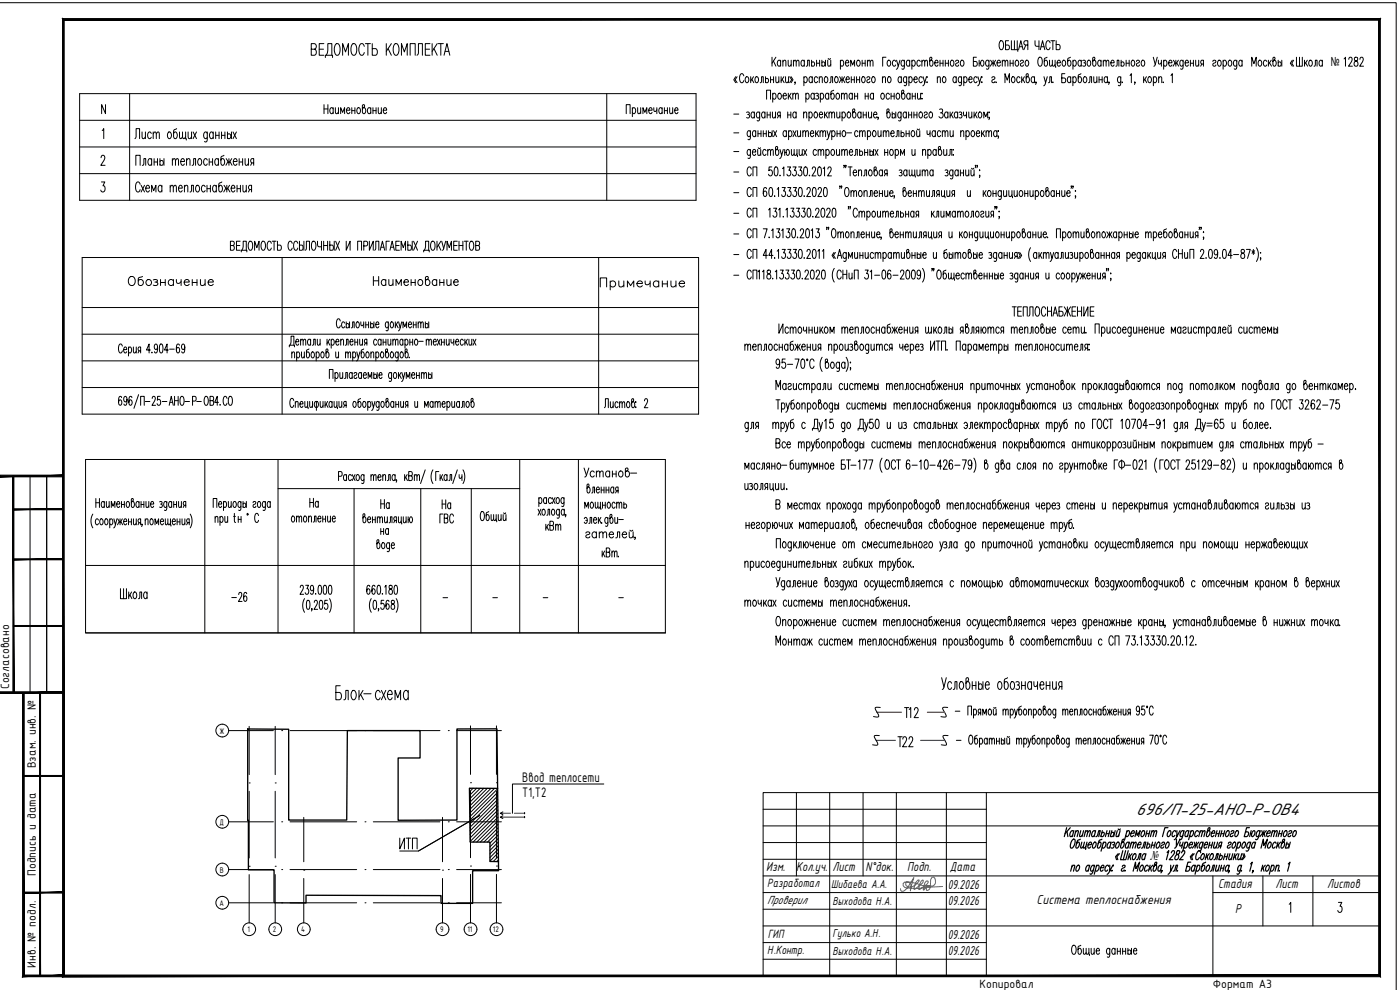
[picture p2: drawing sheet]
<svg xmlns="http://www.w3.org/2000/svg" width="420mm" height="297mm" viewBox="0 0 420 297" stroke-linecap="round" stroke-linejoin="round" font-family="sans-serif">
<defs><g id="words">
<text font-size="15.9" x="118.9" y="256.5">ИТП</text>
<text font-size="7.1" x="178.9" y="88.2">Примечание</text>
<g font-size="6.2">
<text x="117.8" y="153.8" transform="rotate(-90 117.8 153.8)">На</text>
<text x="68.4" y="181.7">-26</text>
</g>
<g font-size="5.7">
<text x="37.4" y="86.8">Обозначение</text>
<text x="110.8" y="86.8">Наименование</text>
<text x="173.9" y="144.3">Установ-</text>
<text x="96.3" y="153.5" transform="rotate(-90 96.3 153.5)">На</text>
<text x="131.6" y="153.8">На</text>
<text x="162.6" y="160.2">кВт</text>
</g>
<text font-size="5.4" x="340.9" y="244.5">696/П-25-АНО-Р-ОВ4</text>
<text font-size="4.9" x="112.9" y="161.6">на</text>
<g font-size="4.5">
<text x="156.7" y="234.6">Ввод теплосети</text>
<text x="156.7" y="239.1">Т1,Т2</text>
</g>
<g font-size="4.2">
<text x="230" y="261.3">Изм.</text>
<text x="239" y="261.3">Кол.уч.</text>
<text x="249.9" y="261.3">Лист</text>
<text x="259.7" y="261.3">N°док.</text>
<text x="272.3" y="261.3">Подп.</text>
<text x="285.1" y="261.3">Дата</text>
<text x="284.4" y="266.7">09.2026</text>
<text x="365.6" y="266.3">Cтадия</text>
<text x="382.8" y="266.3">Лист</text>
<text x="398.3" y="266.4">Листов</text>
<text x="284.4" y="271.7">09.2026</text>
<text x="311.1" y="271.3">Система теплоснабжения</text>
<text x="370.7" y="273.9">Р</text>
<text x="284.4" y="281.7">09.2026</text>
<text x="284.4" y="286.7">09.2026</text>
</g>
<text font-size="4.1" x="345.2" y="257.9">№</text>
<g font-size="3.9">
<text x="2.8" y="206.8" transform="rotate(-90 2.8 206.8)">Согласовано</text>
<text x="10.8" y="230.5" transform="rotate(-90 10.8 230.5)">Взам. инв. №</text>
<text x="10.8" y="262.8" transform="rotate(-90 10.8 262.8)">Подпись и дата</text>
<text x="230.3" y="266.2">Разработал</text>
<text x="230.3" y="271.2">Проверил</text>
<text x="230.4" y="281.6">ГИП</text>
<text x="230.3" y="286.2">Н.Контр.</text>
<text x="10.8" y="290.3" transform="rotate(-90 10.8 290.3)">Инв. № подл.</text>
<text x="294" y="296.3">Копировал</text>
<text x="364" y="296.3">Формат А3</text>
</g>
<text font-size="3.8" x="399.4" y="19.9">№</text>
<g font-size="3.7">
<text x="249.5" y="266.5">Шибаева А.А.</text>
<text x="249.9" y="271.5">Выходова Н.А.</text>
<text x="249.9" y="281.1">Гулько А.Н.</text>
<text x="249.9" y="286.5">Выходова Н.А.</text>
</g>
<g font-size="2.6">
<text x="131.6" y="180.6">-</text>
<text x="146.8" y="180.6">-</text>
<text x="161.9" y="180.6">-</text>
<text x="184.5" y="180.6">-</text>
</g>
<g font-size="2.3">
<text x="65.8" y="220.2">Ж</text>
<text x="65.9" y="247.5">Д</text>
<text x="66" y="261.9">В</text>
<text x="65.9" y="271.8">А</text>
<text x="74.3" y="279.7">1</text>
<text x="81.9" y="279.7">2</text>
<text x="90.4" y="279.7">4</text>
<text x="132.1" y="279.7">9</text>
<text x="140.3" y="279.7">11</text>
<text x="147.9" y="279.7">12</text>
</g>
</g></defs>
<path d="M0 .8h419v296.2M9 142.8v65M14 142.8v65M7 207.8h.1" fill="none" stroke="#000" stroke-width=".3"/>
<g fill="#000" stroke="#000" stroke-width=".3">
<path d="M0 142.6v.5l19-.5zM0 143.1l19-.5v.5z"/>
<path d="M4 153h15v-.3zM4 152.7h15l-15 .3z"/>
<path d="M4 168h15v-.3zM4 167.7h15l-15 .3z"/>
<path d="M4 188h15v-.3zM4 187.7h15l-15 .3z"/>
<path d="M0 207.6v.5l19-.5zM0 208.1l19-.5v.5z"/>
<path d="M3.9 142.8v65h.3zM3.9 142.8h.3v65z"/>
<path d="M7 232.7v.3l12-.3zM7 233l12-.3v.3z"/>
<path d="M7 267.7v.3l12-.3zM7 268l12-.3v.3z"/>
<path d="M11.9 207.8v85h.3zM11.9 207.8h.3v85z"/>
<path d="M6.8 293.1h12.2v-.5zM7.3 292.6h11.7l-12.2 .5zM6.8 207.8v85.3l.5-.5zM6.8 207.8h.5v84.8z"/>
<path d="M413.8 6.1v286.5l.5 .5zM414.3 5.6v287.5l-.5-287zM19.3 6.1h394.5l.5-.5zM18.8 5.6h395.5l-395 .5zM18.8 5.6l.5 287v-286.5zM18.8 5.6l.5 287-.5 .5zM19.3 292.6l-.5 .5 395-.5zM18.8 293.1l395-.5 .5 .5z"/>
</g>
<g fill="none" stroke="#000" stroke-width=".3">
<path d="M93.4 14.8h1a1 1 0 0 1 .6 .9 1 1 0 0 1-.6 .9h-1v-3.5h1l.4 .3 .1 .7-.5 .7M95.8 14.8h1.3M97.2 13.1h-1.4v3.5h1.4M97.6 17.3v-.7h2.2v.7M97.9 16.6a4.2 4.2 0 0 0 .5-3.5h1.2v3.5M100.8 13.3l.2-.2a1.52 1.52 0 0 1 1.1 2.1l-.1 .6a.75 .75 0 0 1-.4 .7 .75 .75 0 0 1-.8-.1l-.5-1.2v-.8zM102.8 16.6v-3.5l.9 2.5 .9-2.5v3.5M105.7 13.3l.3-.2a1.52 1.52 0 0 1 1.1 2.1l-.1 .6a.77 .77 0 0 1-1.3 .6l-.4-1.2 .1-1.3zM109.3 13.9l-.3-.6-.6-.2a2.56 2.56 0 0 0 0 3.5 .84 .84 0 0 0 .9-.8M109.7 13.1h1.5M110.4 13.1v3.5M111.7 13.1v3.5h1.1l.4-.7a1.2 1.2 0 0 0-.4-1.3h-1.1"/>
<path d="M115.9 13.1v3.5M116.5 14.6l1 2M117.5 13.1l-1.6 2.3M118.4 13.3l.2-.2a1.55 1.55 0 0 1 1.1 2.1l-.1 .6a.75 .75 0 0 1-.4 .7 .75 .75 0 0 1-.8-.1l-.4-1.2 .1-1.3zM120.5 16.6v-3.5l.8 2.5 .9-2.5v3.5M123.1 16.6v-3.5h1.5v3.5M125.1 16.6l.5-.7v-2.8h1.2v3.5M127.6 14.8h1.3M129.1 13.1h-1.5v3.5h1.5M129.7 13.1v3.5M130.2 14.6l1 2M131.2 13.1l-1.5 2.3"/>
<path d="M131.5 13.1h1.6M132.3 13.1v3.5M133.3 16.6l.8-3.5 .9 3.5M133.6 15.4h1.1M23.9 28.1h185v32h-185zM23.9 36.1h185M30.7 39.2l.4-.6v3M31.7 31.4v2.7l-1.2-2.7v2.7M38.9 28.1v32M42.6 39.6l.1 1.9 .5 .1 .4-.6M43.6 39.6v2M46 39.6v2"/>
<path d="M50.5 39.7l.2-.1a1.04 1.04 0 0 1 .8 1 1.04 1.04 0 0 1-.8 1l-.5-.9zM53 38.6l-.6 .3-.3 .4v1.7l.4 .6a1.05 1.05 0 0 0 .7-1 1.05 1.05 0 0 0-.7-1l-.4 .4M53.9 39.6l.1 1.9 .3 .1 .5-.6M54.8 39.6l.1 1.9 .3 .1 .5-.6M55.7 39.6v2h.2v.4M56.5 39.6l.1 1.9 .4 .1 .5-.6M57.5 39.6v2M58 39.6l1 2M59 39.6l-1 2M62.2 39.6l-.1 2.7-.3 .3-.4-.2M64 39.6v2M64.7 39.6v2"/>
<path d="M65.7 39.6v2M66.5 39.6v2M67.5 39.6v2M68.3 39.6v2M69.5 39.6v2M69.9 39.6l1.1 2M71 39.6l-1.1 2M97.2 31.4v2.7M97.2 32.7h1.2M98.4 31.4v2.7M100 32.7l-.2-.3a.81 .81 0 0 0-.9 .5 .81 .81 0 0 0 .2 1l.6 .2 .3-.4M100 32.3v1.8"/>
<path d="M100.6 32.3l.1 1.7 .5 .1 .4-.5M101.6 32.3v1.8M102.2 34.1v-1.8l.6 1.4 .6-1.4v1.8M104 33.1h1l-.3-.8a.93 .93 0 0 0-.7 .9 .93 .93 0 0 0 .7 .9l.3-.4M105.6 33.2h.9M105.6 32.3v1.8M106.5 32.3v1.8M107.3 32.4l.2-.1a.93 .93 0 0 1 .7 .9 .93 .93 0 0 1-.7 .9l-.4-.8zM109.1 32.3a.93 .93 0 0 1 .7 .9 .93 .93 0 0 1-.7 .9l-.3-.5v-1.9l.5-.3v.6l-.5 .7M111.3 32.7l-.2-.3a.81 .81 0 0 0-.9 .5 .81 .81 0 0 0 .2 1l.5 .2 .4-.4M111.3 32.3v1.8M111.9 33.2h1"/>
<path d="M111.9 32.3v1.8M112.9 32.3v1.8M113.5 32.3l.1 1.7 .4 .1 .4-.5M114.4 32.3v1.8M115 33.1h1l-.3-.8a.93 .93 0 0 0-.7 .9 .93 .93 0 0 0 .7 .9l.3-.4M182.1 28.1v32M187.9 34.1v-2.7h1.2v2.7M189.8 32.7l.3-.4a.93 .93 0 0 1 .7 .9 .93 .93 0 0 1-.7 .9l-.3-.4M189.8 32.3v2.7M191.4 32.3l.1 1.7 .4 .1 .4-.5M192.3 32.3v1.8M193 34.1v-1.8l.5 1.4 .6-1.4v1.8"/>
<path d="M194.7 33.1h1l-.3-.8a.93 .93 0 0 0-.7 .9 .93 .93 0 0 0 .7 .9l.3-.4M196.2 32.3l.2 1.2 .5-.2 .2-.4M197.1 32.3v1.8M198.7 32.7l-.3-.4a.94 .94 0 0 0-.7 .9 .94 .94 0 0 0 .7 .9l.3-.4M198.7 32.3v1.8M199.4 33.2h.9M199.4 32.3v1.8M200.3 32.3v1.8M201 32.3l.1 1.7 .4 .1 .4-.5M201.9 32.3v1.8M202.5 33.1h1l-.4-.8a.94 .94 0 0 0-.6 .9 .94 .94 0 0 0 .6 .9l.4-.4M23.9 44.1h185"/>
<path d="M23.9 52.1h185M30.3 47.3v-.1a.6 .6 0 0 1 .8-.6 .6 .6 0 0 1 .4 .9l-1.3 2.1h1.3M30.4 54.6h1.1l-.6 1.1a.96 .96 0 0 1 .7 1 .96 .96 0 0 1-.9 .9l-.5-.6M40.5 41.6l.4-.6v-2.4h1v3M40.8 49.6v-3h1.3v3M42.1 55.3l-.5-.7h-.4a2.24 2.24 0 0 0 0 3 .72 .72 0 0 0 .9-.7M42.4 55.6l1 2M42.7 49.6l.4-.1 .1-1.9h.5v2M43.4 55.6l-1 2M43.7 56.5h1.2l-.4-.9a1.04 1.04 0 0 0-.8 1 1.04 1.04 0 0 0 .8 1l.4-.4M45.4 40l-.4-.4a1.05 1.05 0 0 0-.7 1 1.05 1.05 0 0 0 .7 1l.4-.4M45.5 57.6v-2l.6 1.6 .7-1.6v2"/>
<path d="M45.5 48l-.4-.4a1.05 1.05 0 0 0-.7 1 1.05 1.05 0 0 0 .7 1l.4-.4M45.5 47.6v2M46 40.2l.4-.6 .4 .1 .1 1.9M46.2 48.6h1.1M46.2 47.6v2M46.9 40.2l.5-.6 .3 .1 .1 1.9M47.3 47.6v2M48 48.5a.65 .65 0 0 1 .9-.1 .65 .65 0 0 1 .1 .9 .65 .65 0 0 1-.9 .2l-.1-.2M48 47.6v2M48.6 56l-.4-.4a1.05 1.05 0 0 0-.8 1 1.05 1.05 0 0 0 .8 1l.4-.4M48.6 55.6v2M49.2 47.6v2"/>
<path d="M51.1 56.2l.4-.6 .4 .1 .1 1.9M51.1 55.6v2M51.7 48.2l.5-.6 .4 .1 .1 1.9M51.7 47.6v2M52 56.2l.5-.6 .3 .1 .1 1.9M52.7 48.2l.4-.6 .4 .1 .1 1.9M53.6 56.5h1.1l-.4-.9a1.04 1.04 0 0 0-.7 1 1.04 1.04 0 0 0 .7 1l.4-.4M54.2 48.5h1.2l-.4-.9a1.05 1.05 0 0 0-.8 1 1.05 1.05 0 0 0 .8 1l.4-.4M55.4 56.2l.4-.6 .5 .1 .1 1.9M55.4 55.6v2M56 48.2l.5-.6 .4 .1 .1 1.9M56 47.6v2"/>
<path d="M57 57.6l.4-.1 .1-.5v-1.4h.5v2M57.7 49.6l.3-.1 .1-1.9h.6v2M59 55.7l.2-.1a1.05 1.05 0 0 1 .7 1 1.05 1.05 0 0 1-.7 1l-.5-.9zM59.6 47.7l.2-.1a1.05 1.05 0 0 1 .7 1 1.05 1.05 0 0 1-.7 1l-.5-.9zM61.6 56l-.4-.4a1.05 1.05 0 0 0-.8 1 1.05 1.05 0 0 0 .8 1l.4-.4M62.1 56.6h1M62.1 55.6v2M62.2 40l-.4-.4a1.05 1.05 0 0 0-.7 1 1.05 1.05 0 0 0 .7 1l.4-.4M62.2 48l-.4-.4a1.05 1.05 0 0 0-.7 1 1.05 1.05 0 0 0 .7 1l.4-.4M62.8 48.6h1M62.8 47.6v2M63.1 55.6v2"/>
<path d="M63.8 47.6v2M64 40l-.4-.4a1.05 1.05 0 0 0-.7 1 1.05 1.05 0 0 0 .7 1l.4-.4M64.7 40.6h1M64.9 56l-.4-.4a1.05 1.05 0 0 0-.7 1 1.05 1.05 0 0 0 .7 1l.4-.4M64.9 55.6v2M65.6 48l-.4-.4a1.05 1.05 0 0 0-.8 1 1.05 1.05 0 0 0 .8 1l.4-.4M65.6 47.6v2M66.5 40.6h1M66.6 54.6l-.9 .4v.3v1.7l.3 .6a1.05 1.05 0 0 0 .8-1 1.05 1.05 0 0 0-.8-1l-.3 .4M67.2 55.6l.9 1.3 .8-1.3M67.2 46.6l-.8 .4-.1 .3v1.7l.4 .6a1.05 1.05 0 0 0 .7-1 1.05 1.05 0 0 0-.7-1l-.4 .4M67.8 56.5l-.7 1.1"/>
<path d="M67.9 47.6l.8 1.3 .9-1.3M68.1 55.6v2M68.3 40.5v-.2a.65 .65 0 0 1 1 .6 .65 .65 0 0 1-1 .6v-.2M68.3 56.5l.7 1.1M68.4 48.5l-.6 1.1M68.7 47.6v2M69 48.5l.6 1.1M69.4 56.5h1.1l-.4-.9a1.05 1.05 0 0 0-.7 1 1.05 1.05 0 0 0 .7 1l.4-.4M70 48.5h1.1l-.3-.9a1.05 1.05 0 0 0-.8 1 1.05 1.05 0 0 0 .8 1l.3-.4M71.1 56.6h1.1M71.1 55.6v2M71.8 48.6h1"/>
<path d="M71.8 47.6v2M72.2 55.6v2M72.8 47.6v2M72.9 55.6l.1 1.9 .4 .1 .5-.6M73.6 47.6v1.9l.5 .1 .5-.6M73.9 55.6v2M74.6 47.6v2M74.9 56.9l-.3 .7M75.5 56.9h-.6l-.2-.3-.1-.4 .3-.6h.6v2M75.6 48.9l-.4 .7M76.1 48.9h-.5l-.3-.3-.1-.4 .4-.6h.5v2"/>
</g>
<!-- layer: 2 -->
<g fill="none" stroke="#000" stroke-width=".3">
<path d="M231.7 17.2v2.7M232.1 18.3l.8 1.6M232.9 17.2l-1.2 1.8M234.3 18.4l-.3-.3a.93 .93 0 0 0-.7 .9 .93 .93 0 0 0 .7 .9l.3-.4M234.3 18.1v1.8M234.9 18.6l.5-.5 .4 .1 .1 1.7M234.9 18.1v1.8M236.5 18.1l.1 1.6 .4 .2 .4-.5M237.4 18.1v1.8M238.1 18.6l.4-.5 .4 .1 .1 1.7M238.1 18.1v1.8M239 18.6l.4-.5 .3 .1 .1 1.7"/>
<path d="M241.4 18.4l-.2-.2a.81 .81 0 0 0-.9 .4 .81 .81 0 0 0 .2 1l.5 .3 .4-.4M241.4 18.1v1.8M242 19.9l.3-.2 .1-1.6h.5v1.8M243.6 18.8v-.1a.55 .55 0 0 1 .8 .2 .55 .55 0 0 1-.1 .7 .55 .55 0 0 1-.7 0M243.6 18.1v1.8M245.1 19h.9M245.1 18.1v1.8M246 18.1v1.8M246.7 18.8v-.1a.55 .55 0 0 1 .8 .2 .55 .55 0 0 1-.1 .7 .55 .55 0 0 1-.7 0M246.7 18.1v1.8M247.7 18.1v1.8M248.4 18.1l.1 1.6 .4 .2 .4-.5"/>
<path d="M248.6 17.6l.2 .2 .4-.2M249.3 18.1v1.8M252.2 18.4l.4-.3a.94 .94 0 0 1 .6 .9 .94 .94 0 0 1-.6 .9l-.4-.4M252.2 18.1v2.7M253.7 18.8h1l-.3-.7a.93 .93 0 0 0-.7 .9 .93 .93 0 0 0 .7 .9l.3-.4M255.3 19.9v-1.8l.6 1.4 .6-1.4v1.8M257.3 18.2l.2-.1a.94 .94 0 0 1 .7 .9 .94 .94 0 0 1-.7 .9l-.4-.8zM258.7 19h1M258.7 18.1v1.8M259.7 18.1v1.8M260.3 18.6l.5-.5 .3 .1 .1 1.7M260.3 18.1v1.8"/>
<path d="M261.2 18.6l.4-.5 .3 .1 .1 1.7M265.9 17.2h-1v2.7M266.5 18.2l.2-.1a.94 .94 0 0 1 .6 .9 .94 .94 0 0 1-.6 .9l-.5-.8zM268.8 18.4l-.3-.3a.93 .93 0 0 0-.7 .9 .93 .93 0 0 0 .7 .9l.3-.4M269.1 18.1l.5 1.8 .5-1.8M269.6 19.9l-.6 .9M271.4 18.4l-.3-.3a.93 .93 0 0 0-.7 .9 .93 .93 0 0 0 .7 .9l.3-.4M271.4 18.1l-.1 2.4-.2 .3-.4-.2M273 18.4l-.2-.2a.81 .81 0 0 0-.9 .4 .81 .81 0 0 0 .3 1l.5 .3 .3-.4M273 18.1v1.8M273.7 18.4l.3-.3a.93 .93 0 0 1 .7 .9 .93 .93 0 0 1-.7 .9l-.3-.4M273.7 18.1v2.7"/>
<path d="M276.2 18.4l-.4-.3a.93 .93 0 0 0-.6 .9 .93 .93 0 0 0 .6 .9l.4-.4M276.7 18.6l.4-.5 .3 .1 .1 1.7M276.7 18.1v1.8M277.5 18.6l.4-.5 .4 .1v1.7M279.4 18.1a.94 .94 0 0 1 .6 .9 .94 .94 0 0 1-.6 .9l-.4-.5v-2l.5-.2 .1 .6-.6 .6M280.5 18.8h1l-.3-.7a.93 .93 0 0 0-.7 .9 .93 .93 0 0 0 .7 .9l.3-.4M282.1 19h.9M282.1 18.1v1.8M283 18.1v1.8M283.7 19h.9M283.7 18.1v1.8M284.6 18.1v1.8"/>
<path d="M285.5 18.2l.1-.1a.94 .94 0 0 1 .7 .9 .94 .94 0 0 1-.7 .9l-.4-.8zM286.8 18.4a.47 .47 0 0 1 .5-.4 .47 .47 0 0 1 .4 .4l-.1 .3-.7 .4-.1 .4a.47 .47 0 0 0 .5 .4 .47 .47 0 0 0 .4-.4M288.5 18.2l.1-.1a.93 .93 0 0 1 .7 .9 .93 .93 0 0 1-.7 .9l-.4-.8zM293 17.2h-.9v2.7l1-.2 .2-.3-.2-.8-1-.2M293.9 19h.4l.4-.9a.97 .97 0 0 1 .6 .9 .97 .97 0 0 1-.6 .9l-.4-.9M293.9 18.1v1.8M296.8 18.4l-.3-.3a.93 .93 0 0 0-.7 .9 .93 .93 0 0 0 .7 .9l.3-.4M296.8 18.1l-.1 2.4-.2 .3-.5-.2M297.3 18.1l.7 1.1 .8-1.1M297.8 18.8l-.6 1.1M298 18.1v1.8M298.3 18.8l.6 1.1"/>
<path d="M299.2 18.8h1l-.3-.7a.93 .93 0 0 0-.7 .9 .93 .93 0 0 0 .7 .9l.3-.4M300.2 12.3l.5-.1a2.02 2.02 0 0 1 0 2.7 1.5 1.5 0 0 1-.7-2.3zM300.8 18.6l.4-.5 .4 .1v1.7M300.8 18.1v1.8M301.6 18.6l.4-.5 .4 .1 .1 1.7M302.7 12.2h-.9v2.7l1-.1 .1-.4-.1-.8-1-.1M303.1 19h1M303.1 18.1v1.8M303.5 12.2v2.7h2v.5M304.1 18.1v1.8M304.4 12.2v2.7M304.9 18.2l.2-.1a.94 .94 0 0 1 .6 .9 .94 .94 0 0 1-.6 .9l-.4-.8z"/>
<path d="M305.3 12.2v2.7M305.7 14.9l.7-2.7 .6 2.7M305.9 14h.9M306.2 18.4l.4-.3 .5 .1v.5l-.8 .4-.1 .4 .4 .4 .5-.2v-.2M307.9 13.5l-.6 1.4M307.9 18.2l.2-.1a.94 .94 0 0 1 .6 .9 .94 .94 0 0 1-.6 .9l-.4-.8zM308.5 13.5l-1.1-.1-.1-.4 .1-.7 1.1-.1v2.7M310.6 12.2l.2 1.6 1 .1M311.8 17.3l.2-.1a.79 .79 0 0 1 .8 1l-.1 1a.57 .57 0 0 1-.3 .6 .57 .57 0 0 1-.6-.1l-.3-.9zM311.8 12.2v2.7M312.2 14.9l.7-2.7 .7 2.7M312.5 14h.8"/>
<path d="M314.2 17.2l-.7 .4-.1 .2 .2 1.9a.81 .81 0 0 0 .9-.4 .81 .81 0 0 0-.3-1l-.5-.2-.3 .3M315 18.1l.1 1.6 .3 .2 .4-.5M315.2 12.9a.6 .6 0 0 0-.6-.7 .6 .6 0 0 0-.6 .7v1.4a.59 .59 0 0 0 .3 .5 .59 .59 0 0 0 .6 0l.3-.5M315.4 12.2h1.2M315.8 18.1l.1 1.6 .3 .2 .5-.5M316 12.2v2.7M316.7 18.1l.1 2.1M317 12.2v2.7h.8l.4-.5-.1-.8-.3-.2h-.8M317.2 18.8h1l-.3-.7a.94 .94 0 0 0-.7 .9 .94 .94 0 0 0 .7 .9l.3-.4M319 18.2l.2-.1a.93 .93 0 0 1 .6 .9 .93 .93 0 0 1-.6 .9l-.5-.8zM321.2 17.2l-.8 .6v1.6l.4 .5a.94 .94 0 0 0 .6-.9 .94 .94 0 0 0-.6-.9l-.4 .3M322 18.4l.3-.3a.94 .94 0 0 1 .7 .9 .94 .94 0 0 1-.7 .9l-.3-.4"/>
<path d="M322 18.1v2.7M324.5 18.4l-.3-.3a.94 .94 0 0 0-.7 .9 .94 .94 0 0 0 .7 .9l.3-.4M324.5 18.1v1.8M324.9 18.2h.8v.5l-.4 .1M325.5 18.8l.3 .6v.2l-.3 .3-.6-.2M326.5 18.2l.2-.1a.94 .94 0 0 1 .6 .9 .94 .94 0 0 1-.6 .9l-.4-.8zM328.3 18.1a.94 .94 0 0 1 .6 .9 .94 .94 0 0 1-.6 .9l-.4-.5v-2l.5-.2 .1 .6-.6 .6M330.4 18.4l-.1-.2a.81 .81 0 0 0-.9 .4 .81 .81 0 0 0 .2 1l.5 .3 .3-.4M330.4 18.1v1.8M331.1 18.6l.4-.5 .4 .1 .1 1.7M331.1 18.1v1.8M332 18.6l.4-.5 .3 .1 .1 1.7"/>
<path d="M333.4 18.8h1l-.4-.7a.94 .94 0 0 0-.6 .9 .94 .94 0 0 0 .6 .9l.4-.4M334.9 19.9l.3-.2 .1-1.6h.5v1.8M336.5 18.8v-.1a.55 .55 0 0 1 .8 .2 .55 .55 0 0 1-.1 .7 .55 .55 0 0 1-.7 0M336.5 18.1v1.8M338 19h.9M338 18.1v1.8M338.9 18.1v1.8M339.7 18.2l.2-.1a.94 .94 0 0 1 .7 .9 .94 .94 0 0 1-.7 .9l-.4-.8zM341.1 18.4a.48 .48 0 0 1 .8-.2v.5l-.8 .4v.4a.48 .48 0 0 0 .8 .2l.1-.2M342.7 18.2l.2-.1a.94 .94 0 0 1 .7 .9 .94 .94 0 0 1-.7 .9l-.4-.8zM346.1 17.2l.6 2.2M347.3 17.2l-.7 2.4-.3 .3"/>
<path d="M347.6 18.1l.3 1.1 .4-.1 .3-.4M348.6 18.1v1.8M349.2 18.4l.3-.3a.93 .93 0 0 1 .7 .9 .93 .93 0 0 1-.7 .9l-.3-.4M349.2 18.1v2.7M350.7 18.8h1l-.3-.7a.94 .94 0 0 0-.7 .9 .94 .94 0 0 0 .7 .9l.3-.4M352.1 18.1l.8 1.1 .8-1.1M352.6 18.8l-.5 1.1M352.9 18.1v1.8M353.1 18.8l.6 1.1M355.1 18.4l-.4-.3a.94 .94 0 0 0-.6 .9 .94 .94 0 0 0 .6 .9l.4-.4M355.1 18.1l-.1 2.4-.3 .3-.4-.2M355.7 18.8h1l-.4-.7a.94 .94 0 0 0-.6 .9 .94 .94 0 0 0 .6 .9l.4-.4"/>
<path d="M357.3 19h.9M357.3 18.1v1.8M358.2 18.1v1.8M358.8 18.1l.1 1.6 .4 .2 .4-.5M359.7 18.1v1.8M360.7 19.2l-.4 .7M361.2 19.2h-.5l-.3-.2-.1-.4 .4-.5h.5v1.8M364 18.4a.47 .47 0 0 1 .4-.4 .47 .47 0 0 1 .5 .4l-.1 .3-.7 .4-.1 .4a.47 .47 0 0 0 .4 .4 .47 .47 0 0 0 .5-.4M365.7 18.2l.1-.1a.93 .93 0 0 1 .7 .9 .93 .93 0 0 1-.7 .9l-.4-.8zM367.1 18.4l.3-.3a.93 .93 0 0 1 .7 .9 .93 .93 0 0 1-.7 .9l-.3-.4M367.1 18.1v2.7M368.8 18.2l.2-.1a.93 .93 0 0 1 .7 .9 .93 .93 0 0 1-.7 .9l-.4-.8z"/>
<path d="M371.2 18.4l-.4-.3a.93 .93 0 0 0-.6 .9 .93 .93 0 0 0 .6 .9l.4-.4M371.2 18.1l-.1 2.4-.3 .3-.4-.2M372.8 18.4l-.2-.2a.81 .81 0 0 0-.9 .4 .81 .81 0 0 0 .2 1l.5 .3 .4-.4M372.8 18.1v1.8M375.7 19.9v-2.7l.6 1.9 .7-1.9v2.7M377.8 18.2l.2-.1a.93 .93 0 0 1 .7 .9 .93 .93 0 0 1-.7 .9l-.4-.8zM380.2 18.4l-.4-.3a.93 .93 0 0 0-.6 .9 .93 .93 0 0 0 .6 .9l.4-.4M380.7 18.1v1.8M381 18.8l.6 1.1M381.5 18.1l-.8 1.3M382.3 18.1a.93 .93 0 0 1 .7 .9 .93 .93 0 0 1-.7 .9l-.3-.5v-2l.5-.2 .1 .6-.6 .6M383.6 18.8l.1-.1a.55 .55 0 0 1 .7 .2 .55 .55 0 0 1-.1 .7 .55 .55 0 0 1-.7 0"/>
<path d="M383.6 18.1v1.8M384.7 18.1v1.8M387.8 18.1l-.6 .9 .6 .9M388.2 18.1l-.5 .9 .5 .9M389.1 17.2v2.7h1.7v-2.7M390 17.2v2.7M391.5 18.1v1.8M391.8 18.8l.6 1.1M392.3 18.1l-.8 1.3M393 18.2l.2-.1a.93 .93 0 0 1 .7 .9 .93 .93 0 0 1-.7 .9l-.4-.8zM394.4 19.9l.3-.2 .1-1.6h.5v1.8M396.9 18.4l-.4-.3a.94 .94 0 0 0-.7 .9 .94 .94 0 0 0 .7 .9l.4-.4"/>
<path d="M396.9 18.1v1.8M403.4 17.7l.4-.5v2.7M404.8 17.8l.1-.4a.57 .57 0 0 1 .8 0 .57 .57 0 0 1 0 .8l-1 1.7h1.2M406.5 17.3v.8a1.01 1.01 0 0 1 1 .7 1.01 1.01 0 0 1-.4 1.1 .84 .84 0 0 1-.8-.9 .84 .84 0 0 1 .9-.8l.3-.4-.1-.5zM408.1 17.8l.1-.4a.56 .56 0 0 1 .9 0 .56 .56 0 0 1-.1 .8l-.9 1.7h1.1M220.2 34.2h1.5M220.2 39.9h1.5M220.8 23l-.6 .9 .6 .9M221.2 23l-.6 .9 .6 .9M223.2 22.8a.6 .6 0 0 0-.6-.7 .6 .6 0 0 0-.6 .7v1.4a.59 .59 0 0 0 .3 .5 .59 .59 0 0 0 .7 0l.2-.5M223.9 23.1l.1-.1a.93 .93 0 0 1 .7 .9 .93 .93 0 0 1-.7 .9l-.4-.7zM224 33.7a.5 .5 0 0 1 .9 .3l-.3 .4h-.2"/>
<path d="M224.6 34.4l.4 .5-.2 .4h-.8M225.2 39.6l-.3-.4a.93 .93 0 0 0-.7 .9 .93 .93 0 0 0 .7 .9l.3-.4M225.2 39.2l-.1 2.5-.2 .2-.4-.1M225.3 23v1.8M225.6 23.8l.6 1M226.1 23l-.8 1.3M226.4 34l-.2-.3a.8 .8 0 0 0-.9 .5 .8 .8 0 0 0 .3 .9l.5 .3 .3-.4M226.4 33.6v1.8M226.8 23.1l.2-.1a.93 .93 0 0 1 .7 .9 .93 .93 0 0 1-.7 .9l-.4-.7zM226.8 39.6l-.3-.4a.93 .93 0 0 0-.7 .9 .93 .93 0 0 0 .7 .9l.3-.4M226.8 39.2v1.8M227.5 39.2v1.8"/>
<path d="M228 34l-.4-.4a.93 .93 0 0 0-.6 .9 .93 .93 0 0 0 .6 .9l.4-.4M228 33.6l-.1 2.4-.3 .3-.4-.1M228.2 24.8l.3-.1 .1-1.7h.5v1.8M228.4 39.2v1.8M229.1 39.2v1.8M229.6 34l-.2-.3a.8 .8 0 0 0-.9 .5 .8 .8 0 0 0 .2 .9l.5 .3 .4-.4M229.6 33.6v1.8M229.7 23.8l.1-.1a.58 .58 0 0 1 .9 .5 .58 .58 0 0 1-.9 .5l-.1-.1M229.7 23v1.8M230 39.2v1.8M230.1 29.8v-2.7h1.1v2.7M230.2 34.5h1"/>
<path d="M230.2 33.6v1.8M230.7 40a.54 .54 0 0 1 .7 0 .54 .54 0 0 1 0 .8 .54 .54 0 0 1-.7 0M230.7 39.2v1.8M231.2 33.6v1.8M231.2 23.9h1M231.2 23v1.8M231.7 39.2v1.8M231.8 33.6l.1 1.7 .4 .1 .4-.5M231.9 28.3l.3-.3a.93 .93 0 0 1 .7 .9 .93 .93 0 0 1-.7 .9l-.3-.4M231.9 28v2.7M232.2 23v1.8M232.2 39.2l.9 1.8"/>
<path d="M232.7 33.6v1.8M232.8 23l.1 1.7 .4 .1 .4-.5M233.1 39.2l-.9 1.8M233.7 28.1l.1-.1a.93 .93 0 0 1 .7 .9 .93 .93 0 0 1-.7 .9l-.4-.8zM233.7 34.7l-.4 .7M233.7 23v1.8M234.2 34.7h-.5l-.3-.2-.1-.4 .4-.5h.5v1.8M234.4 23v1.8M234.7 23.8l.6 1M235 28.7h1l-.3-.7a.93 .93 0 0 0-.7 .9 .93 .93 0 0 0 .7 .9l.3-.4M235.2 23l-.8 1.3M235.8 23v1.7l.5 .1 .4-.5"/>
<path d="M236 39.6l-.3-.4a.93 .93 0 0 0-.7 .9 .93 .93 0 0 0 .7 .9l.3-.4M236 39.2v1.8M236.4 34.5h.9M236.4 33.6v1.8M236.6 28v1.8M236.7 39.6l.3-.4a.93 .93 0 0 1 .7 .9 .93 .93 0 0 1-.7 .9l-.3-.4M236.7 23v1.8M236.7 39.2v2.7M236.9 28.7l.6 1.1M237 23l.6 .9-.6 .9M237.3 33.6v1.8M237.4 23l.6 .9-.6 .9"/>
<path d="M237.4 28l-.8 1.3M237.9 28.5l.4-.5 .4 .1 .1 1.7M237.9 28v1.8M238 39.2l.9 1.8M238.7 24.7h-.2h.2l-.2 .6M238.8 28.5l.4-.5 .3 .1 .1 1.7M238.9 34l-.1-.3a.8 .8 0 0 0-.9 .5 .8 .8 0 0 0 .2 .9l.5 .3 .3-.4M238.9 33.6v1.8M238.9 39.2l-.9 1.8M239.4 39.2v1.7l.4 .1 .5-.5M240.3 39.2v1.8M240.9 39.7l.4-.5 .4 .1 .1 1.7"/>
<path d="M240.9 39.2v1.8M241.2 34.1l.4-.5 .4 .1 .1 1.7M241.2 33.6v1.8M241.3 23.4l.3-.4a.93 .93 0 0 1 .7 .9 .93 .93 0 0 1-.7 .9l-.3-.4M241.3 23v2.7M241.8 39.7l.4-.5 .3 .1 .1 1.7M241.9 28.3l.3-.3a.94 .94 0 0 1 .7 .9 .94 .94 0 0 1-.7 .9l-.3-.4M241.9 28v2.7M242.8 34l.3-.4a.93 .93 0 0 1 .7 .9 .93 .93 0 0 1-.7 .9l-.3-.4M242.8 33.6v2.7M243.2 40h1l-.3-.8a.93 .93 0 0 0-.7 .9 .93 .93 0 0 0 .7 .9l.3-.4M243.8 23.4l-.2-.3a.81 .81 0 0 0-.9 .5 .81 .81 0 0 0 .2 1l.5 .2 .4-.4"/>
<path d="M243.8 23v1.8M244.4 28.3l-.2-.2a.81 .81 0 0 0-.9 .4 .81 .81 0 0 0 .2 1l.5 .3 .4-.4M244.4 28v1.8M244.5 33.7l.2-.1a.93 .93 0 0 1 .7 .9 .93 .93 0 0 1-.7 .9l-.4-.8zM244.8 28.1a.5 .5 0 0 1 .8 .2l-.1 .3-.4 .1M244.8 39.2v1.8M245.1 40l.6 1M245.4 23.4l-.4-.4a.94 .94 0 0 0-.6 .9 .94 .94 0 0 0 .6 .9l.4-.4M245.4 28.7l.2 .3v.5l-.2 .3-.6-.2M245.6 39.2l-.8 1.3M245.9 23.5l.4-.5 .4 .1 .1 1.7M245.9 34.4h1l-.4-.8a.94 .94 0 0 0-.6 .9 .94 .94 0 0 0 .6 .9l.4-.4"/>
<path d="M245.9 23v1.8M246.1 39.7l.4-.5 .4 .1 .1 1.7M246.1 39.2v1.8M246.2 28.3l.3-.3a.93 .93 0 0 1 .7 .9 .93 .93 0 0 1-.7 .9l-.3-.4M246.2 28v2.7M247 39.7l.4-.5 .3 .1 .1 1.7M247.5 33.6v1.8M247.6 23.1l.2-.1a.93 .93 0 0 1 .7 .9 .93 .93 0 0 1-.7 .9l-.4-.7zM247.8 34.4l.6 1M248.2 39.2l.5 1.8 .5-1.8M248.3 33.6l-.8 1.3M248.7 28.3l-.2-.2a.81 .81 0 0 0-.9 .4 .81 .81 0 0 0 .3 1l.5 .3 .3-.4"/>
<path d="M248.7 28v1.8M248.8 34.1l.4-.5 .3 .1 .1 1.7M248.8 33.6v1.8M249 24.8l.3-.1 .1-1.7h.5v1.8M249.6 34.1l.4-.5 .4 .1 .1 1.7M249.6 39.6l.4-.4a.93 .93 0 0 1 .6 .9 .93 .93 0 0 1-.6 .9l-.4-.4M249.6 39.2v2.7M250.2 27.1l-.6 .2-.2 .4 .1 1.9a.81 .81 0 0 0 .9-.4 .81 .81 0 0 0-.2-1l-.5-.2-.3 .3M250.7 23.1l.2-.1a.93 .93 0 0 1 .7 .9 .93 .93 0 0 1-.7 .9l-.4-.7zM251.1 28.1l.2-.1a.93 .93 0 0 1 .7 .9 .93 .93 0 0 1-.7 .9l-.4-.8zM251.1 33.6l.1 1.7 .4 .1 .5-.5M251.2 39.2v1.8"/>
<path d="M252 23l.7 1.2 .8-1.2M252.1 33.6v1.8M252.1 39.2v1.8M252.5 23.8l-.6 1M252.5 28.5l.5-.5 .3 .1 .1 1.7M252.5 28v1.8M252.7 34l.3-.4a.93 .93 0 0 1 .7 .9 .93 .93 0 0 1-.7 .9l-.3-.4M252.7 23v1.8M252.7 33.6v2.7M253 39.3l.1-.1a.93 .93 0 0 1 .7 .9 .93 .93 0 0 1-.7 .9l-.4-.8zM253 23.8l.6 1M253.4 28.5l.4-.5 .3 .1 .1 1.7"/>
<path d="M253.9 23.8h1l-.3-.8a.94 .94 0 0 0-.7 .9 .94 .94 0 0 0 .7 .9l.3-.4M254.1 39.9h1.5M254.5 33.7l.1-.1a.93 .93 0 0 1 .7 .9 .93 .93 0 0 1-.7 .9l-.4-.8zM255.5 23.9h.9M255.5 23v1.8M255.8 28.3l-.1-.2a.81 .81 0 0 0-.9 .4 .81 .81 0 0 0 .2 1l.5 .3 .3-.4M255.8 28v1.8M256.2 33.6a.93 .93 0 0 1 .7 .9 .93 .93 0 0 1-.7 .9l-.3-.5v-2l.5-.2 .1 .6-.6 .7M256.4 23v1.8M256.5 28.9h.9M256.5 28v1.8M257.1 23.9h.9"/>
<path d="M257.1 23v1.8M257.4 28v1.8M257.5 39.6l-.3-.4a.93 .93 0 0 0-.7 .9 .93 .93 0 0 0 .7 .9l.3-.4M258 39.7l.4-.5 .3 .1 .1 1.7M258 23v1.8M258 39.2v1.8M258.4 34l-.2-.3a.8 .8 0 0 0-.8 .5 .8 .8 0 0 0 .2 .9l.5 .3 .3-.4M258.4 33.6v1.8M258.8 23.1l.2-.1a.93 .93 0 0 1 .7 .9 .93 .93 0 0 1-.7 .9l-.4-.7zM258.8 39.7l.4-.5 .4 .1 .1 1.7M259.1 34.5h.9M259.1 33.6v1.8"/>
<path d="M259.7 28v1.8M259.7 28.9h.9M260 33.6v1.8M260.2 23.4l.3-.4 .5 .1 .1 .3-.9 .7v.6l.5 .1 .4-.4M260.3 39.6l.3-.4a.93 .93 0 0 1 .7 .9 .93 .93 0 0 1-.7 .9l-.3-.4M260.3 39.2v2.7M260.6 28v1.8M260.6 33.6l.1 1.7 .5 .1 .4-.5M261.6 33.6v1.8M261.8 23.1l.2-.1a.94 .94 0 0 1 .7 .9 .94 .94 0 0 1-.7 .9l-.4-.7zM262.1 39.3l.1-.1a.93 .93 0 0 1 .7 .9 .93 .93 0 0 1-.7 .9l-.4-.8zM262.1 28.3l-.1-.2a.81 .81 0 0 0-.9 .4 .81 .81 0 0 0 .2 1l.5 .3 .3-.4"/>
<path d="M262.1 34.4h1.1l-.4-.8a.93 .93 0 0 0-.7 .9 .93 .93 0 0 0 .7 .9l.4-.4M262.1 28v1.8M263.5 39.2l.1 1.7 .4 .1 .4-.5M263.6 35.3l-.1 .1v-.3l-.1 .8M264.4 39.2v1.8M264.6 28.1l.2-.1a.94 .94 0 0 1 .6 .9 .94 .94 0 0 1-.6 .9l-.5-.8zM264.8 23.5l.5-.5 .4 .1v1.7M264.8 23v1.8M265.1 39.7l.4-.5 .3 .1 .1 1.7M265.1 39.2v1.8M265.9 39.7l.4-.5 .4 .1 .1 1.7M266.5 33.6a.94 .94 0 0 1 .7 .9 .94 .94 0 0 1-.7 .9l-.3-.5v-2l.5-.2 .1 .6-.6 .7"/>
<path d="M266.6 23.1l.2-.1a.94 .94 0 0 1 .6 .9 .94 .94 0 0 1-.6 .9l-.5-.7zM266.9 28.3l-.3-.3a.93 .93 0 0 0-.7 .9 .93 .93 0 0 0 .7 .9l.3-.4M267.3 40h1.1l-.4-.8a.93 .93 0 0 0-.7 .9 .93 .93 0 0 0 .7 .9l.4-.4M267.4 28.9h1M267.4 28v1.8M267.8 34.4v-.2a.58 .58 0 0 1 .9 .6 .58 .58 0 0 1-.9 .5v-.2M267.8 33.6v1.8M268.4 28v1.8M268.8 33.6v1.8M269.2 28.1l.1-.1a.93 .93 0 0 1 .7 .9 .93 .93 0 0 1-.7 .9l-.4-.8zM270.4 34l-.3-.4a.93 .93 0 0 0-.7 .9 .93 .93 0 0 0 .7 .9l.3-.4M270.4 33.6l-.1 2.4-.2 .3-.4-.1"/>
<path d="M270.4 40a.55 .55 0 0 1 .8 0 .55 .55 0 0 1 0 .8 .55 .55 0 0 1-.8 0M270.4 39.2v1.8M270.5 23.4l-.3-.4a.94 .94 0 0 0-.7 .9 .94 .94 0 0 0 .7 .9l.3-.4M270.5 23v1.8M270.9 28a.93 .93 0 0 1 .7 .9 .93 .93 0 0 1-.7 .9l-.3-.5v-2l.5-.2 .1 .6-.6 .6M271.9 39.2v1.8M272 34l-.2-.3a.8 .8 0 0 0-.8 .5 .8 .8 0 0 0 .2 .9l.5 .3 .3-.4M272 33.6v1.8M272.1 23.4l-.3-.4a.93 .93 0 0 0-.7 .9 .93 .93 0 0 0 .7 .9l.3-.4M272.1 23l-.1 2.4-.2 .3-.4-.1M272.7 34.5h.9M272.7 33.6v1.8"/>
<path d="M272.8 23.4l.3-.4a.94 .94 0 0 1 .7 .9 .94 .94 0 0 1-.7 .9l-.3-.4M272.8 23v2.7M272.9 39.2v1.8M273.1 28.3l-.2-.2a.81 .81 0 0 0-.8 .4 .81 .81 0 0 0 .2 1l.5 .3 .3-.4M273.1 28v1.8M273.6 33.6v1.8M273.7 39.3l.2-.1a.93 .93 0 0 1 .6 .9 .93 .93 0 0 1-.6 .9l-.5-.8zM273.8 28.9h.9M273.8 28v1.8M274.3 23.8h1l-.3-.8a.93 .93 0 0 0-.7 .9 .93 .93 0 0 0 .7 .9l.3-.4M274.3 34.5h.9M274.3 33.6v1.8"/>
<path d="M274.7 28v1.8M275.1 39.2l.1 1.7 .4 .1 .4-.5M275.2 33.6v1.8M275.3 38.7l.2 .3 .4-.3M275.4 28v1.6l.5 .2 .4-.5M276 33.7l.2-.1a.94 .94 0 0 1 .7 .9 .94 .94 0 0 1-.7 .9l-.4-.8zM276 39.2v1.8M276.3 28v1.8M276.7 28v.2zM276.7 29.5v.3zM276.8 23.4l-.3-.4a.93 .93 0 0 0-.7 .9 .93 .93 0 0 0 .7 .9l.3-.4M277 23l.5 1.8 .5-1.8"/>
<path d="M277.4 34a.5 .5 0 0 1 .8-.3v.5l-.7 .4-.1 .4a.5 .5 0 0 0 .3 .4 .5 .5 0 0 0 .5-.1l.1-.3M277.5 24.8l-.6 .9M278.2 23v.3zM278.2 24.6v.2zM278.2 39.2l.2 1.2h.3l.4-.5M279 33.7l.2-.1a.94 .94 0 0 1 .7 .9 .94 .94 0 0 1-.7 .9l-.4-.8zM279.1 39.2v1.8M280.7 39.6l-.3-.4a.94 .94 0 0 0-.7 .9 .94 .94 0 0 0 .7 .9l.3-.4M280.7 39.2v1.8M281.3 23.5l.4-.5 .4 .1 .1 1.7M281.3 23v1.8M282 32.8h.8l.1 .5-.3 .6a.73 .73 0 0 1 .4 1.1 .73 .73 0 0 1-1.2 0"/>
<path d="M282.2 33.9h.4M282.3 39.6l-.3-.4a.94 .94 0 0 0-.7 .9 .94 .94 0 0 0 .7 .9l.3-.4M282.8 39.7l.4-.5 .3 .1 .1 1.7M282.8 39.2v1.8M283.1 23.1l.1-.1a.93 .93 0 0 1 .7 .9 .93 .93 0 0 1-.7 .9l-.4-.7zM283.6 39.7l.5-.5 .3 .1 .1 1.7M284.5 34l-.2-.3a.8 .8 0 0 0-.9 .5 .8 .8 0 0 0 .2 .9l.5 .3 .4-.4M284.5 33.6v1.8M285.1 39.2l.1 1.7 .4 .1 .5-.5M285.1 33.6v1.8M285.5 34.4l.6 1M286 33.6l-.9 1.3"/>
<path d="M286.1 39.2v1.8M287 23.4l-.4-.4a.94 .94 0 0 0-.6 .9 .94 .94 0 0 0 .6 .9l.4-.4M287 23v1.8M287.4 34l-.2-.3a.8 .8 0 0 0-.9 .5 .8 .8 0 0 0 .3 .9l.5 .3 .3-.4M287.4 33.6v1.8M287.8 33.7a.48 .48 0 0 1 .8 .3l-.2 .4h-.3M288.3 39.7l.4-.5 .5 .1v1.7M288.3 39.2v1.8M288.4 34.4l.3 .5-.1 .4h-.8M288.6 23.4l-.4-.4a.94 .94 0 0 0-.6 .9 .94 .94 0 0 0 .6 .9l.4-.4M288.6 23l-.1 2.4-.3 .3-.4-.1M289.2 33.6l.2 1.1 .7-.5"/>
<path d="M289.2 23.4l.4-.4a.93 .93 0 0 1 .6 .9 .93 .93 0 0 1-.6 .9l-.4-.4M289.2 23v2.7M289.9 39.6l.3-.4a.93 .93 0 0 1 .7 .9 .93 .93 0 0 1-.7 .9l-.3-.4M289.9 39.2v2.7M290.1 33.6v1.8M290.7 23.8h1l-.3-.8a.94 .94 0 0 0-.7 .9 .94 .94 0 0 0 .7 .9l.3-.4M290.7 33.6l.1 1.7 .4 .1 .5-.5M291.7 39.3l.1-.1a.93 .93 0 0 1 .7 .9 .93 .93 0 0 1-.7 .9l-.4-.8zM291.7 33.6v1.8M292.3 33.6v1.8M292.7 34.4l.5 1M293 40h1l-.3-.8a.93 .93 0 0 0-.7 .9 .93 .93 0 0 0 .7 .9l.3-.4"/>
<path d="M293.2 33.6l-.9 1.3M293.2 23.4l-.3-.4a.94 .94 0 0 0-.7 .9 .94 .94 0 0 0 .7 .9l.3-.4M293.5 23l.5 1.8 .5-1.8M293.8 33.7l.2-.1a.94 .94 0 0 1 .7 .9 .94 .94 0 0 1-.7 .9l-.4-.8zM294 24.8l-.6 .9M294.6 39.2v1.8M294.7 23v.3zM294.7 24.6v.2zM294.9 40l.6 1M295.3 35.4v-1.8l.5 1.4 .6-1.4v1.8M295.4 39.2l-.8 1.3M295.9 39.7l.4-.5 .4 .1 .1 1.7"/>
<path d="M295.9 39.2v1.8M296.8 39.7l.4-.5 .3 .1 .1 1.7M296.8 33.6v.3zM296.8 35.4v-.3v.8M297.7 23.4a.47 .47 0 0 1 .4-.4 .47 .47 0 0 1 .5 .4l-.8 .7-.1 .3a.47 .47 0 0 0 .4 .4 .47 .47 0 0 0 .5-.4M298.9 24.6v.2l.1-.1M299.2 39.6l-.3-.4a.93 .93 0 0 0-.7 .9 .93 .93 0 0 0 .7 .9l.3-.4M299.2 39.2v1.8M299.6 39.2v.3zM301.6 24.8v-2.7l.7 2 .6-2v2.7M303.8 23.1l.2-.1a.94 .94 0 0 1 .6 .9 .94 .94 0 0 1-.6 .9l-.5-.7zM306.1 23.4l-.3-.4a.94 .94 0 0 0-.7 .9 .94 .94 0 0 0 .7 .9l.3-.4"/>
<path d="M306.6 23v1.8M307 23.8l.5 1M307.4 23l-.8 1.3M308.3 23a.94 .94 0 0 1 .7 .9 .94 .94 0 0 1-.7 .9l-.3-.5v-1.9l.5-.3v.7l-.5 .6M310.5 23.4l-.2-.3a.81 .81 0 0 0-.9 .5 .81 .81 0 0 0 .2 1l.5 .2 .4-.4M310.5 23v1.8M311 24.7h-.2h.2l-.2 .6M313.3 23l.5 1.8 .5-1.8M313.8 24.8l-.6 .9M314.6 24.8l.4-.1 .1-1.7h.5v1.8M316 24.6v.2l.1-.1M319.6 22.1h-1v2.7l1.1-.1 .1-.4-.1-.8-1.1-.1"/>
<path d="M321.3 23.4l-.1-.3a.81 .81 0 0 0-.9 .5 .81 .81 0 0 0 .2 1l.5 .2 .3-.4M321.3 23v1.8M322 23.4l.3-.4a.93 .93 0 0 1 .7 .9 .93 .93 0 0 1-.7 .9l-.3-.4M322 23v2.7M324.4 22.1l-.8 .7 .1 1.9a.81 .81 0 0 0 .9-.5 .81 .81 0 0 0-.2-.9l-.5-.3-.3 .4M325.3 23.1l.2-.1a.93 .93 0 0 1 .7 .9 .93 .93 0 0 1-.7 .9l-.4-.7zM326.7 24.8l.3-.1 .1-1.7h.5v1.8M328.3 23v1.7l.5 .1 .4-.5M329.2 23v1.8M329.8 23.9h1M329.8 23v1.8M330.8 23v1.8"/>
<path d="M332.4 23.4l-.2-.3a.81 .81 0 0 0-.9 .5 .81 .81 0 0 0 .2 1l.5 .2 .4-.4M332.4 23v1.8M332.9 24.7h-.2h.2l-.2 .6M336.4 23.4l-.4-.4a.93 .93 0 0 0-.6 .9 .93 .93 0 0 0 .6 .9l.4-.4M336.4 23l-.1 2.4-.3 .3-.4-.1M336.8 24.6v.2l.1-.1M339.1 22.6l.4-.5v2.7M340.6 24.7h-.1h.1l-.1 .6M343.2 23v1.8M343.6 23.8l.5 1M344.1 23l-.9 1.3M344.7 23.1l.2-.1a.93 .93 0 0 1 .7 .9 .93 .93 0 0 1-.7 .9l-.4-.7z"/>
<path d="M346.1 23.4l.4-.4a.93 .93 0 0 1 .7 .9 .93 .93 0 0 1-.7 .9l-.4-.4M346.1 23v2.7M347.7 23.5l.4-.5 .5 .1 .1 1.7M347.7 23v1.8M349.1 24.6v.2l.1-.1M351.4 22.6l.4-.5v2.7M220.2 45.5h1.5M220.2 51.6h1.5M220.2 57.8h1.5M225.2 45.2l-.3-.4a.93 .93 0 0 0-.7 .9 .93 .93 0 0 0 .7 .9l.3-.3M225.2 44.8l-.1 2.5-.2 .2-.4-.1M225.5 50.7a.59 .59 0 0 0-.6-.6 .59 .59 0 0 0-.6 .6l-.1 1.1 .4 .8 .4 .2 .5-.7"/>
<path d="M225.5 56.9a.59 .59 0 0 0-.6-.7 .59 .59 0 0 0-.6 .7v1.4a.58 .58 0 0 0 .3 .6 .58 .58 0 0 0 .6 0l.3-.6M225.8 45.6h1l-.3-.8a.93 .93 0 0 0-.7 .9 .93 .93 0 0 0 .7 .9l.3-.3M226 52.8v-2.7h1.1v2.7M226 59v-2.7h1.1v2.7M227.4 44.8l.1 1.7 .4 .1 .4-.5M227.5 40.1h.9M227.6 44.3l.2 .3 .4-.3M228.3 44.8v1.8M229.1 40.1h.9M229.9 45.2l-.3-.4a.93 .93 0 0 0-.7 .9 .93 .93 0 0 0 .7 .9l.3-.3M230.1 56.6l-.5-.3a1.8 1.8 0 0 0 .1 2.7 .92 .92 0 0 0 .4-.9 .92 .92 0 0 0-.5-.8l-.5 .8M230.4 45.3l.4-.5 .4 .2v1.6"/>
<path d="M230.4 44.8v1.8M231 56.4l.4-.1a2.1 2.1 0 0 1 0 2.7h-.2a2.34 2.34 0 0 1-.2-2.6zM231.2 45.3l.4-.5 .4 .2 .1 1.6M231.6 50.1h-.8l-.1 1.1 .1-.1a.56 .56 0 0 1 .9 .3v1a.55 .55 0 0 1-.6 .4 .55 .55 0 0 1-.4-.5M232.5 58.7v.3l.1-.1M232.6 50.2l.4-.1a2.07 2.07 0 0 1 0 2.7h-.2a2.31 2.31 0 0 1-.2-2.6zM233.1 44.8a.94 .94 0 0 1 .7 .9 .94 .94 0 0 1-.7 .9l-.4-.5v-1.9l.5-.3 .1 .7-.6 .6M233.2 56.8l.5-.5v2.7M234.1 44.8l.5 1.8 .5-1.8M234.1 52.5v.3l.1-.2M234.6 46.6l-.6 .9M234.7 56.3h1l-.5 1a.8 .8 0 0 1 .5 1 .8 .8 0 0 1-1 .6l-.1-.5"/>
<path d="M234.8 50.6l.4-.5v2.7M235.5 45.7h.4l.4-.9a.97 .97 0 0 1 .6 .9 .97 .97 0 0 1-.6 .9l-.4-.9M235.5 44.8v1.8M236.3 50.1h1l-.6 1a.8 .8 0 0 1 .6 1 .8 .8 0 0 1-1 .5l-.1-.3M236.4 56.3h.9l-.5 1a.8 .8 0 0 1 .6 1 .8 .8 0 0 1-1 .6l-.1-.5M237.5 44.8l.1 1.7 .3 .1 .4-.5M238 50.1h.9l-.5 1a.8 .8 0 0 1 .6 1 .8 .8 0 0 1-1 .5l-.2-.3M238.1 56.3h.9l-.5 1a.8 .8 0 0 1 .6 1 .8 .8 0 0 1-1 .6l-.2-.5M238.3 44.8l.1 1.7 .4 .1 .4-.5M239.2 44.8l.2 2.2M239.7 50.1h.9l-.5 1a.8 .8 0 0 1 .6 1 .8 .8 0 0 1-1 .5l-.2-.3M239.8 44.8l.1 1.7 .4 .1 .5-.5"/>
<path d="M239.8 56.4l.5-.1a2.03 2.03 0 0 1 0 2.7h-.2a2.34 2.34 0 0 1-.3-2.6zM240.8 44.8v1.8M241.2 44.8l.9 1.8M241.3 58.7v.3l.1-.1M241.4 50.2l.5-.1a2 2 0 0 1 0 2.7h-.2a2.31 2.31 0 0 1-.3-2.6zM242.1 44.8l-.9 1.8M242.2 56.9v-.1a.53 .53 0 0 1 .6-.5 .53 .53 0 0 1 .4 .7l-1.1 2h1.2M242.9 52.5v.3l.1-.2M243.8 50.7v-.1a.53 .53 0 0 1 .6-.5 .53 .53 0 0 1 .4 .7l-1.1 2h1.2M244 56.4l.4-.1a2.03 2.03 0 0 1 0 2.7h-.1a2.34 2.34 0 0 1-.3-2.6zM245 45.2l-.3-.4a.94 .94 0 0 0-.7 .9 .94 .94 0 0 0 .7 .9l.3-.3M245.5 45.3l.5-.5 .3 .2 .1 1.6"/>
<path d="M245.5 56.9v-.1a.53 .53 0 0 1 .7-.5 .53 .53 0 0 1 .3 .7l-1.1 2h1.2M245.5 44.8v1.8M245.6 50.2l.4-.1a2 2 0 0 1 0 2.7h-.1a2.31 2.31 0 0 1-.3-2.6zM246.4 45.3l.4-.5 .3 .2 .1 1.6M247 50.6l.5-.5v2.7M247.4 56.4l.4-.1a2.03 2.03 0 0 1 0 2.7h-.2a2.39 2.39 0 0 1-.2-2.6zM247.9 45.2l.3-.4a.93 .93 0 0 1 .7 .9 .93 .93 0 0 1-.7 .9l-.3-.3M247.9 44.8v2.7M248.5 50.7v-.4a.56 .56 0 0 1 .9 0 .56 .56 0 0 1 0 .8l-1 1.7h1.1M248.7 41l-.6 .9M249.6 45l.2-.2a.93 .93 0 0 1 .7 .9 .93 .93 0 0 1-.7 .9l-.4-.7zM251 44.8l.1 1.7 .4 .1 .5-.5"/>
<path d="M251.2 40.1h.9M252 44.8v1.8M252.1 55.9h-.1h.1l-.1 .6M252.6 45.3l.4-.5 .4 .2 .1 1.6M252.6 55.9h-.1h.1l-.1 .6M252.6 44.8v1.8M253.4 49.7h-.2h.2l-.2 .6M253.5 45.3l.4-.5 .3 .2 .1 1.6M253.8 56.4l.2-.1a1.57 1.57 0 0 1 .5 2.6l-.2 .1a1.55 1.55 0 0 1-.7-2.4zM253.9 49.7h-.2h.2l-.2 .6M254.6 50.1h1.1M254.9 45.6h1l-.3-.8a.93 .93 0 0 0-.7 .9 .93 .93 0 0 0 .7 .9l.3-.3"/>
<path d="M255.1 50.1v2.7M255.4 57.7l.4-.5 .3 .1 .1 1.7M255.4 57.2v1.8M256.1 51.8h1l-.4-.8a.93 .93 0 0 0-.7 .9 .93 .93 0 0 0 .7 .9l.4-.4M256.2 57.7l.4-.5 .4 .1 .1 1.7M256.4 46.6l.3-.1 .1-1.7h.5v1.8M257.6 51.5l.5-.5 .4 .1 .1 1.7M257.6 51v1.8M257.9 57.3l.2-.1a.93 .93 0 0 1 .7 .9 .93 .93 0 0 1-.7 .9l-.5-.8zM258 45.6a.54 .54 0 0 1 .7 0 .54 .54 0 0 1 0 .8 .54 .54 0 0 1-.7 0M258 44.8v1.8M259.1 52.8l.4-.2 .1-1.6h.5v1.8"/>
<path d="M259.3 57.7l.4-.5 .5 .1v1.7M259.3 57.2v1.8M259.5 45.7h.9M259.5 44.8v1.8M260.4 44.8v1.8M260.8 59l.4-.1v-1.7h.5v1.8M260.9 51.1l.2-.1a.93 .93 0 0 1 .7 .9 .93 .93 0 0 1-.7 .9l-.5-.8zM261.1 45.6l.1-.1a.56 .56 0 0 1 .8 .5 .56 .56 0 0 1-.9 .4M261.1 44.8v1.8M262.1 44.8v1.8M262.3 57.9h1l-.3-.7a.93 .93 0 0 0-.7 .9 .93 .93 0 0 0 .7 .9l.3-.4M262.6 44.8l.9 1.8"/>
<path d="M262.7 51a.93 .93 0 0 1 .6 .9 .93 .93 0 0 1-.6 .9l-.4-.5v-2l.5-.2 .1 .6-.6 .7M263.5 44.8l-.9 1.8M263.9 58.1h.9M263.9 57.2v1.8M264.8 51.4l-.1-.3a.81 .81 0 0 0-.9 .4 .81 .81 0 0 0 .2 1l.5 .3 .3-.4M264.8 51v1.8M264.8 57.2v1.8M265.5 57.2l.1 1.7 .4 .1 .4-.6M265.5 45.7h.9M265.5 44.8v1.8M265.7 52.1l-.3 .7M266.3 52.1h-.6l-.2-.2-.1-.4 .3-.5h.6v1.8"/>
<path d="M266.4 44.8v1.8M266.4 57.2v1.8M267 57.9h1l-.3-.7a.93 .93 0 0 0-.7 .9 .93 .93 0 0 0 .7 .9l.3-.4M267.3 45l.1-.2a.93 .93 0 0 1 .7 .9 .93 .93 0 0 1-.7 .9l-.4-.7zM268.4 58.9v.1v-.3l-.1 .8M268.7 45.2l.3-.4a.93 .93 0 0 1 .7 .9 .93 .93 0 0 1-.7 .9l-.3-.3M268.7 44.8v2.7M268.8 41l.4-.1 .1-1.7h.5v1.8M269.9 51.1h.7v.5l-.4 .2M270.3 46.6v-1.8l.5 1.5 .6-1.5v1.8M270.4 51.8a.54 .54 0 0 1 .3 .7 .54 .54 0 0 1-.8 .1M271.4 57.2a.94 .94 0 0 1 .6 .9 .94 .94 0 0 1-.6 .9l-.4-.6v-1.9l.5-.2 .1 .6-.6 .7"/>
<path d="M271.9 40.1h1M272.2 51.4l-.4-.4a.94 .94 0 0 0-.6 .9 .94 .94 0 0 0 .6 .9l.4-.4M272.2 51v1.8M272.5 57.9h1l-.3-.7a.93 .93 0 0 0-.7 .9 .93 .93 0 0 0 .7 .9l.3-.4M272.9 51v1.6l.4 .2 .4-.5M273.7 44.8l.1 1.7 .4 .1 .4-.5M273.7 51l.1 1.6 .3 .2 .4-.5M274.1 58.1h.9M274.1 57.2v1.8M274.5 51l.2 2.2M274.6 44.8v1.8M275 57.2v1.8"/>
<path d="M275.2 51l.1 1.6 .4 .2 .4-.5M275.7 57.7l.4-.5 .4 .1v1.7M275.7 57.2v1.8M276.1 51v1.8M276.5 57.7l.4-.5 .4 .1 .1 1.7M276.8 51.5l.4-.5 .3 .1 .1 1.7M276.8 51v1.8M276.9 45.3l.4-.5 .4 .2 .1 1.6M276.9 44.8v1.8M277.6 51.5l.4-.5 .4 .1v1.7M278 57.2l.1 1.7 .4 .1 .5-.6M278.4 45.2l.4-.4a.93 .93 0 0 1 .7 .9 .93 .93 0 0 1-.7 .9l-.4-.3"/>
<path d="M278.4 44.8v2.7M279 57.2v1.8M279.5 59l.4-.1 .1-1.7h.5v1.8M280 51.4l-.3-.4a.93 .93 0 0 0-.7 .9 .93 .93 0 0 0 .7 .9l.3-.4M280 51v1.8M281 45.2l-.2-.2a.81 .81 0 0 0-.9 .4 .81 .81 0 0 0 .2 1l.5 .2 .4-.3M281 44.8v1.8M281.4 58.3l-.3 .7M281.9 58.3h-.5l-.3-.2v-.4l.3-.5h.5v1.8M282 44.8a.93 .93 0 0 1 .6 .9 .93 .93 0 0 1-.6 .9l-.4-.5v-1.9l.5-.3 .1 .7-.6 .6M282.6 57.2v1.7l.5 .1 .4-.6M283.2 44.8l.1 1.7 .4 .1 .4-.5"/>
<path d="M283.5 57.2l.1 2.2M283.6 51.1a.5 .5 0 0 1 .9 .3l-.3 .4h-.2M284.1 57.2l.1 1.7 .4 .1 .5-.6M284.1 44.8v1.8M284.2 51.8l.4 .5-.2 .3h-.8M284.7 46.6l.4-.1v-1.7h.5v1.8M285.1 57.2v1.8M286 51.4l-.4-.4a.93 .93 0 0 0-.6 .9 .93 .93 0 0 0 .6 .9l.4-.4M286 51l-.1 2.4-.3 .3-.4-.1M286 58.3l-.4 .7M286.1 44.8v.3zM286.1 46.4v.2z"/>
<path d="M286.5 58.3h-.5l-.3-.2-.1-.4 .4-.5h.5v1.8M287.6 51.4l-.2-.3a.81 .81 0 0 0-.9 .4 .81 .81 0 0 0 .2 1l.5 .3 .4-.4M287.6 51v1.8M288.2 51.9h1M288.2 51v1.8M289.2 51v1.8M289.8 51l.1 1.6 .4 .2 .4-.5M290.3 57.2l.1 1.7 .4 .1 .4-.6M290.7 51v1.8M291.2 57.2v1.8M291.4 51l.1 1.6 .4 .2 .4-.5M291.6 50.5l.2 .2 .4-.2"/>
<path d="M292.3 51v1.8M292.8 49.7l-.1 .1v-.2v.7M293.3 49.7h-.1h.1l-.1 .6M294 51v.2zM294 52.8v-.3l-.1 .8M295.1 57.2v1.8M295.4 57.9l.6 1.1M295.9 57.2l-.8 1.2M296.6 57.3l.2-.1a.93 .93 0 0 1 .6 .9 .93 .93 0 0 1-.6 .9l-.5-.8zM298 57.2v1.8M298 58.1h.9M298.9 57.2v1.8"/>
<path d="M299.6 41v-.2l-.1 .7M300.5 57.6l-.3-.4a.93 .93 0 0 0-.7 .9 .93 .93 0 0 0 .7 .9l.3-.4M300.5 57.2l-.1 2.4-.2 .3-.4-.2M301.2 57.2l.1 1.7 .4 .1 .4-.6M302.1 57.2v1.8M302.8 57.2l.1 1.7 .4 .1 .4-.6M303.7 57.2l.2 2.2M304.4 57.2v1.7l.5 .1 .4-.6M305.3 57.2v1.8M306.1 57.3l.2-.1a.93 .93 0 0 1 .7 .9 .93 .93 0 0 1-.7 .9l-.4-.8zM307.5 58.1h1M307.5 57.2v1.8"/>
<path d="M308.5 57.2v1.8M309.1 57.2l.1 1.7 .4 .1 .4-.6M310 57.2v1.8M310.7 57.6l.3-.4a.93 .93 0 0 1 .7 .9 .93 .93 0 0 1-.7 .9l-.3-.4M310.7 57.2v2.7M312.5 57.3l.1-.1a.93 .93 0 0 1 .7 .9 .93 .93 0 0 1-.7 .9l-.4-.8zM314.2 57.2a.93 .93 0 0 1 .7 .9 .93 .93 0 0 1-.7 .9l-.3-.6v-1.9l.5-.2 .1 .6-.6 .7M316.4 57.6l-.2-.3a.8 .8 0 0 0-.9 .4 .8 .8 0 0 0 .3 1l.5 .3 .3-.4M316.4 57.2v1.8M317.1 58.1h.9M317.1 57.2v1.8M318 57.2v1.8"/>
<path d="M318.6 57.2l.1 1.7 .5 .1 .4-.6M319.6 57.2v1.8M320.1 57.9h1.1l-.4-.7a.93 .93 0 0 0-.7 .9 .93 .93 0 0 0 .7 .9l.4-.4M321.6 55.9h-.2h.2l-.2 .6M322.1 55.9h-.2h.2l-.2 .6M322.7 57.2v.2zM322.7 59v-.3v.8M24.7 77.3h185v47h-185zM69.2 73.7h.7l.3 .2 .1 .7-.4 .5h-.7v-2.7h.7l.3 .2 .1 .6-.4 .5M71 73.7h1M72.1 72.4h-1.1v2.7h1.1M72.4 75.6v-.5h1.7v.5"/>
<path d="M72.6 75.1a3.3 3.3 0 0 0 .4-2.7h.9v2.7M74.8 72.5l.2-.1a1.5 1.5 0 0 1 .7 2.3l-.4 .4a1.33 1.33 0 0 1-.7-2.1zM76.4 75.1v-2.7l.7 1.9 .6-1.9v2.7M78.7 72.5l.1-.1a1.57 1.57 0 0 1 .5 2.6l-.1 .1a1.55 1.55 0 0 1-.7-2.3zM81.4 73l-.2-.5-.5-.1a2.05 2.05 0 0 0 0 2.7 .65 .65 0 0 0 .7-.7M81.7 72.4h1.1M82.3 72.4v2.7M83.3 72.4v2.7h.8l.3-.5-.1-.8-.2-.3h-.8M84.7 77.3v47M87.7 73a.59 .59 0 0 0-.6-.6 .59 .59 0 0 0-.6 .6v1.4a.58 .58 0 0 0 .3 .6 .58 .58 0 0 0 .6 0l.3-.6M89.4 73a.59 .59 0 0 0-.6-.6 .59 .59 0 0 0-.6 .6v1.4a.58 .58 0 0 0 .3 .6 .58 .58 0 0 0 .6 0l.3-.6M89.9 72.4v2.7h.7l.4-.5-.1-.8-.3-.3h-.7"/>
<path d="M91.2 72.4v2.7M91.6 75.1l.3-.5v-2.2h1v2.7M93.8 72.5l.2-.1a1.5 1.5 0 0 1 .6 2.3l-.3 .4a1.17 1.17 0 0 1-.8-1.7zM95.3 72.4l.2 1.5 1 .1M96.5 72.4v2.7M97.1 73.7h1.2M97.1 72.4v2.7M98.3 72.4v2.7M99 72.4v2.7h.7l.4-.5-.1-.8-.3-.3h-.7M100.3 72.4v2.7M100.7 72.4l1.2 2.7M101.9 72.4l-1.2 2.7"/>
<path d="M103.9 72.4v2.7l1.2-2.7v2.7M107.3 75.1v-2.7h1.2v2.7M109.2 73.8l1-.1 .1-.4-.1-.8-1-.1v2.7M110.8 72.4v2.7l1.2-2.7v2.7M112.4 75.1l.4-.5v-2.2h.9v2.7M114.1 75.1l.7-2.7 .6 2.7M114.4 74.2h.8M116.9 72.4h-1v2.7M117 75.1l.7-2.7 .7 2.7M117.3 74.2h.8M118.8 73.7h1M119.9 72.4h-1.1v2.7h1.1"/>
<path d="M120.4 75.1v-2.7l.6 1.9 .7-1.9v2.7M122.4 72.4v2.7h.7l.4-.5-.1-.8-.3-.3h-.7M123.7 72.4v2.7M124.1 72.4l1.2 2.7M125.3 72.4l-1.2 2.7M127.1 75.6v-.5h1.7v.5M127.3 75.1a3.4 3.4 0 0 0 .4-2.7h1v2.7M129.6 72.5l.1-.1a1.5 1.5 0 0 1 .7 2.3l-.3 .4a1.33 1.33 0 0 1-.8-2.1zM131.1 72.4v2.7M131.6 73.5l.7 1.6M132.3 72.4l-1.2 1.8M132.6 72.4l.6 2.2"/>
<path d="M133.8 72.4l-.7 2.4-.4 .3M134.2 75.1v-2.7l.6 1.9 .7-1.9v2.7M136.2 73.7h1M137.2 72.4h-1v2.7h1M137.8 73.7h1.1M137.8 72.4v2.7M138.9 72.4v2.7M139.3 72.4h1.2M139.9 72.4v2.7M141.2 72.5l.5-.1a2.05 2.05 0 0 1 0 2.7 1.33 1.33 0 0 1-.8-2.1zM142.8 73.7h.7l.3 .2 .1 .7-.4 .5h-.7v-2.7h.7l.3 .2 .1 .6-.4 .5M179.7 77.3v47"/>
<path d="M220.2 64h1.5M220.2 70.2h1.5M220.2 76.4h1.5M225.5 63.1a.59 .59 0 0 0-.6-.7 .59 .59 0 0 0-.6 .7l-.1 1 .4 .9 .4 .2 .5-.7M225.5 69.3a.59 .59 0 0 0-.6-.7 .59 .59 0 0 0-.6 .7l-.1 1 .4 .9 .4 .2 .5-.7M225.5 75.5a.59 .59 0 0 0-.6-.7 .59 .59 0 0 0-.6 .7l-.1 1 .4 .9 .4 .1 .5-.6M226 65.2v-2.7h1.1v2.7M226 71.4v-2.7h1.1v2.7M226 77.5v-2.7h1.1v2.7M229.1 68.7h1.1l-.8 2.7M230.3 76.6h-1.2l.8-1.8v2.7M230.7 63l.4-.5v2.7"/>
<path d="M230.8 71.1v.3l.1-.2M231.6 69.2l.4-.5v2.7M232 76.6h-1.3l.9-1.8v2.7M232.2 62.5h.9l-.5 1a.86 .86 0 0 1 .6 .9 .86 .86 0 0 1-.8 .8l-.4-.5M232.5 77.3v.2l.1-.1M233.1 68.7h.9l-.5 1a.86 .86 0 0 1 .6 .9 .86 .86 0 0 1-.8 .8l-.4-.6M233.2 75.4l.5-.6v2.7M233.7 63l.4-.5v2.7M234.6 69.2l.4-.5v2.7M234.7 74.8h1l-.5 1.1a.8 .8 0 0 1 .5 1 .8 .8 0 0 1-1 .5l-.1-.4M235.1 64.9v.3l.1-.2M235.8 63l.5-.5v2.7"/>
<path d="M236.1 68.7h.9l-.5 1a.86 .86 0 0 1 .6 .9 .86 .86 0 0 1-.8 .8l-.4-.6M236.4 74.8h.9l-.5 1.1a.8 .8 0 0 1 .6 1 .8 .8 0 0 1-1 .5l-.1-.4M237.3 62.5h1l-.5 1a.8 .8 0 0 1 .5 1 .8 .8 0 0 1-1 .5l-.1-.3M237.8 68.8l.5-.1a2.03 2.03 0 0 1 0 2.7h-.2a2.39 2.39 0 0 1-.3-2.6zM238.1 74.8h.9l-.5 1.1a.8 .8 0 0 1 .6 1 .8 .8 0 0 1-1 .5l-.2-.4M239 62.5h.9l-.5 1a.8 .8 0 0 1 .6 1 .8 .8 0 0 1-1 .5l-.2-.3M239.4 71.1v.3v-.2M239.8 75l.5-.2a2.03 2.03 0 0 1 0 2.7h-.2a2.31 2.31 0 0 1-.3-2.5zM240.2 69.3l.1-.4a.58 .58 0 0 1 .8-.1 .58 .58 0 0 1 0 .9l-1 1.7h1.2M240.7 62.5h.9l-.5 1a.8 .8 0 0 1 .6 1 .8 .8 0 0 1-1 .5l-.2-.3M241.3 77.3v.2l.1-.1M242 68.8l.4-.1a2.1 2.1 0 0 1 0 2.7h-.1a2.34 2.34 0 0 1-.3-2.6z"/>
<path d="M242.2 75.5v-.1a.53 .53 0 0 1 .7-.6 .53 .53 0 0 1 .3 .8l-1.1 1.9h1.2M242.4 62.6l.4-.1a2 2 0 0 1 0 2.7h-.1a2.31 2.31 0 0 1-.3-2.6zM243.4 69.2l.5-.5v2.7M243.9 64.9v.3l.1-.2M244 75l.4-.2a2.03 2.03 0 0 1 0 2.7h-.1a2.31 2.31 0 0 1-.3-2.5zM244.8 63.1l.1-.4a.57 .57 0 0 1 .8 0 .57 .57 0 0 1 0 .8l-1 1.7h1.2M244.9 68.7h1l-.5 1a.86 .86 0 0 1 .6 .9 .86 .86 0 0 1-.8 .8l-.4-.6M245.4 75.4l.5-.6v2.7M246.6 62.6l.4-.1a2 2 0 0 1 0 2.7h-.1a2.31 2.31 0 0 1-.3-2.6zM246.8 75.4l.4-.6v2.7M248.1 63.1l.1-.4a.57 .57 0 0 1 .8 0 .57 .57 0 0 1 0 .8l-1 1.7h1.2M248.2 68.3h-.2h.2l-.2 .6"/>
<path d="M248.7 68.3h-.2h.2l-.2 .6M249.9 68.8l.1-.1a1.5 1.5 0 0 1 .7 2.3l-.3 .4h-.4a2.08 2.08 0 0 1-.1-2.6zM250 62.6l.4-.1a2.07 2.07 0 0 1 0 2.7h-.2a2.31 2.31 0 0 1-.2-2.6zM250.3 75.7l-.6 .9 .6 .9M250.7 75.7l-.6 .9 .6 .9M251.3 77.5l.7-2.7 .6 2.7M251.5 70.1l.4-.5 .3 .1 .1 1.7M251.5 69.6v1.8M251.5 76.6h.9M252.3 70.1l.4-.5 .3 .1 .1 1.7M254 69.7l.1-.1a.93 .93 0 0 1 .7 .9 .93 .93 0 0 1-.7 .9l-.4-.8zM254 76.1l-.4-.4a.93 .93 0 0 0-.6 .9 .93 .93 0 0 0 .6 .9l.4-.3"/>
<path d="M254 75.7l-.1 2.5-.3 .3-.4-.2M254.6 77.5v-1.8l.6 1.5 .6-1.5v1.8M254.7 62.1h-.1h.1l-.1 .6M255.2 62.1h-.1h.1l-.1 .6M255.4 70.1l.4-.5 .4 .1 .1 1.7M255.4 69.6v1.8M256.5 75.7l.1 1.7 .4 .1 .4-.5M256.9 71.4l.3-.2 .1-1.6h.5v1.8M257.3 63.1l-.1-.2a.57 .57 0 0 0-.6-.4 .57 .57 0 0 0-.5 .6v1.4a.59 .59 0 0 0 .3 .6 .59 .59 0 0 0 .7-.1l.2-.5M257.4 75.7v1.8M257.8 63.9l.4-.5 .4 .1 .1 1.7M257.8 63.4v1.8"/>
<path d="M258.1 76.6h.9M258.1 75.7v1.8M258.4 70.3h1l-.3-.7a.94 .94 0 0 0-.7 .9 .94 .94 0 0 0 .7 .9l.3-.4M258.7 63.9l.4-.5 .3 .1 .1 1.7M259 75.7v1.8M259.7 75.7v1.7l.5 .1 .4-.5M260 69.6v1.8M260 70.4h.9M260.2 63.7l.3-.3a.94 .94 0 0 1 .7 .9 .94 .94 0 0 1-.7 .9l-.3-.4M260.2 63.4v2.7M260.6 75.7v1.8M260.9 69.6v1.8"/>
<path d="M261.6 69.6l.1 1.6 .4 .2 .4-.6M261.9 63.5l.2-.1a.94 .94 0 0 1 .7 .9 .94 .94 0 0 1-.7 .9l-.4-.8zM262.1 76.1l-.3-.4a.93 .93 0 0 0-.7 .9 .93 .93 0 0 0 .7 .9l.3-.3M262.5 69.6v1.8M262.7 76.2l.4-.5 .3 .2 .1 1.6M262.7 75.7v1.8M263.1 70.3h1l-.4-.7a.94 .94 0 0 0-.6 .9 .94 .94 0 0 0 .6 .9l.4-.4M263.3 63.4l.1 1.6 .4 .2 .4-.5M263.5 76.2l.4-.5 .3 .2 .1 1.6M264.2 63.4v1.8M264.5 71.2h-.2h.2l-.2 .7M264.9 63.9l.4-.5 .4 .1v1.7"/>
<path d="M264.9 63.4v1.8M265 76.1l.3-.4a.94 .94 0 0 1 .7 .9 .94 .94 0 0 1-.7 .9l-.3-.3M265 75.7v2.8M265.7 63.9l.5-.5 .3 .1 .1 1.7M267.2 64.1h1l-.4-.7a.93 .93 0 0 0-.6 .9 .93 .93 0 0 0 .6 .9l.4-.4M267.4 69.6a.93 .93 0 0 1 .7 .9 .93 .93 0 0 1-.7 .9l-.3-.6v-1.9l.5-.2 .1 .6-.6 .6M267.5 76.1l-.3-.4a.94 .94 0 0 0-.7 .9 .94 .94 0 0 0 .7 .9l.3-.3M267.5 75.7v1.8M268.2 76.2l.4-.5 .3 .2 .1 1.6M268.2 75.7v1.8M268.6 70.3h1l-.3-.7a.93 .93 0 0 0-.7 .9 .93 .93 0 0 0 .7 .9l.3-.4M268.7 65.2l.3-.2 .1-1.6h.5v1.8"/>
<path d="M269 76.2l.4-.5 .4 .2 .1 1.6M270.2 70.4h.9M270.2 69.6v1.8M270.3 64.1v-.1a.56 .56 0 0 1 .9 .5 .56 .56 0 0 1-.9 .4M270.3 63.4v1.8M270.5 75.7l.1 1.7 .4 .1 .4-.5M271.1 69.6v1.8M271.4 75.7v1.8M271.8 70.1l.4-.5 .3 .1 .1 1.7M271.8 64.3h.9M271.8 63.4v1.8M271.8 69.6v1.8"/>
<path d="M272.4 75.7a.93 .93 0 0 1 .7 .9 .93 .93 0 0 1-.7 .9l-.3-.5v-1.9l.5-.3 .1 .7-.6 .6M272.6 70.1l.4-.5 .4 .1v1.7M272.7 63.4v1.8M273.7 76.6h.9M273.7 75.7v1.8M274.1 69.6l.1 1.6 .4 .2 .4-.6M274.3 63.7l-.4-.3a.94 .94 0 0 0-.6 .9 .94 .94 0 0 0 .6 .9l.4-.4M274.3 63.4v1.8M274.6 75.7v1.8M275 69.6v1.8M275.2 64.5l-.3 .7M275.3 76.5l.1-.1a.56 .56 0 0 1 .8 .5 .56 .56 0 0 1-.9 .4"/>
<path d="M275.3 75.7v1.8M275.6 71.4l.3-.2 .1-1.6h.5v1.8M275.7 64.5h-.5l-.2-.2-.1-.4 .3-.5h.5v1.8M276.4 75.7v1.8M276.9 76.5h1.1l-.4-.8a.93 .93 0 0 0-.7 .9 .93 .93 0 0 0 .7 .9l.4-.3M277.5 70.7l-.4 .7M278 70.7h-.5l-.3-.3-.1-.3 .4-.5h.5v1.8M278.6 69.6l.1 1.6 .4 .2 .4-.6M279.5 69.6l.2 2.1M279.5 63.4v1.8M279.9 64.1l.6 1.1M280.1 75.7l.1 1.7 .4 .1 .5-.5"/>
<path d="M280.2 69.6l.1 1.6 .4 .2 .4-.6M280.4 63.4l-.9 1.3M280.8 65.2l.3-.2 .1-1.6h.5v1.8M281.1 75.7v1.8M281.1 69.6v1.8M282 70.7l-.3 .7M282.4 63.4l.1 1.6 .4 .2 .4-.5M282.6 70.7h-.6l-.2-.3-.1-.3 .3-.5h.6v1.8M283.3 63.4v1.8M284 65.2v-1.8l.6 1.4 .5-1.4v1.8M284.1 74.8l-.8 .7 .2 1.9a.81 .81 0 0 0 .9-.4 .81 .81 0 0 0-.3-1l-.5-.3-.3 .4M284.8 69.6l.1 1.6 .4 .2 .4-.6"/>
<path d="M284.9 76.5l.1-.1a.56 .56 0 0 1 .8 .5 .56 .56 0 0 1-.9 .4M284.9 75.7v1.8M285.7 69.6v1.8M286 75.7v1.8M286.6 76.2l.5-.5 .3 .2 .1 1.6M286.6 75.7v1.8M286.7 63.7l-.3-.3a.94 .94 0 0 0-.7 .9 .94 .94 0 0 0 .7 .9l.3-.4M286.7 63.4v1.8M287.4 63.9l.4-.5 .3 .1 .1 1.7M287.4 63.4v1.8M287.5 76.2l.4-.5 .3 .2 .1 1.6M288 69.6v1.8"/>
<path d="M288.2 63.9l.4-.5 .4 .1 .1 1.7M288.3 70.3l.6 1.1M288.8 69.6l-.8 1.2M289.2 75.9l.1-.2a.94 .94 0 0 1 .7 .9 .94 .94 0 0 1-.7 .9l-.4-.7zM289.5 69.7l.1-.1a.93 .93 0 0 1 .7 .9 .93 .93 0 0 1-.7 .9l-.4-.8zM289.9 63.5l.2-.1a.93 .93 0 0 1 .7 .9 .93 .93 0 0 1-.7 .9l-.5-.8zM290.9 75.7a.94 .94 0 0 1 .7 .9 .94 .94 0 0 1-.7 .9l-.3-.5v-1.9l.5-.3v.7l-.5 .6M290.9 70.4h.9M290.9 69.6v1.8M291.2 65.2l.4-.2 .1-1.6h.5v1.8M291.8 69.6v1.8M292.2 76.5v-.1a.58 .58 0 0 1 .9 .5 .58 .58 0 0 1-.9 .5v-.1"/>
<path d="M292.2 75.7v1.8M293 63.5l.2-.1a.93 .93 0 0 1 .6 .9 .93 .93 0 0 1-.6 .9l-.5-.8zM293.2 75.7v1.8M293.4 69.9l-.3-.3a.94 .94 0 0 0-.7 .9 .94 .94 0 0 0 .7 .9l.3-.4M293.4 69.6l-.1 2.4-.2 .2-.4-.1M293.8 76.5h1l-.3-.8a.94 .94 0 0 0-.7 .9 .94 .94 0 0 0 .7 .9l.3-.3M294.1 69.6l.1 1.6 .4 .2 .4-.6M294.3 63.7l.1-.2a.5 .5 0 0 1 .9 .2l-.9 .7v.6a.5 .5 0 0 0 .9-.2M295 69.6v1.8M295.7 69.6l.1 1.6 .4 .2 .4-.6M295.8 63.4l.1 1.6 .4 .2 .5-.5M296.6 69.6l.2 2.1"/>
<path d="M296.8 75.9h.7v.5l-.4 .1M296.8 63.4v1.8M297.3 69.6v1.6l.5 .2 .4-.6M297.3 76.5a.55 .55 0 0 1 .3 .8 .55 .55 0 0 1-.8 .1M297.7 64.5l-.4 .7M298.2 64.5h-.5l-.3-.2-.1-.4 .4-.5h.5v1.8M298.2 69.6v1.8M298.7 62.1h-.2h.2l-.2 .6M299 69.7l.2-.1a.94 .94 0 0 1 .7 .9 .94 .94 0 0 1-.7 .9l-.4-.8zM299.1 76.1l-.3-.4a.93 .93 0 0 0-.7 .9 .93 .93 0 0 0 .7 .9l.3-.3M299.1 75.7l-.1 2.5-.2 .3-.5-.2M299.2 62.1h-.2h.2l-.2 .6"/>
<path d="M299.8 63.4v.2zM299.8 65.2v-.3v.8M300.4 70.4h.9M300.4 69.6v1.8M300.7 76.1l-.2-.2a.81 .81 0 0 0-.9 .4 .81 .81 0 0 0 .2 1l.6 .2 .3-.3M300.7 75.7v1.8M301.3 69.6v1.8M301.3 75.7v1.8M301.3 76.6h1M302 69.6l.1 1.6 .4 .2 .4-.6M302.3 75.7v1.8M302.9 75.7l.1 1.7 .4 .1 .5-.5"/>
<path d="M302.9 69.6v1.8M303.6 69.9l.4-.3a.94 .94 0 0 1 .6 .9 .94 .94 0 0 1-.6 .9l-.4-.4M303.6 69.6v2.6M303.9 75.7v1.8M304.8 76.9l-.4 .6M305.3 76.9h-.5l-.3-.3-.1-.4 .4-.5h.5v1.8M305.4 69.7l.1-.1a.94 .94 0 0 1 .7 .9 .94 .94 0 0 1-.7 .9l-.4-.8zM305.6 75.7l.6 .9-.6 .9M306 75.7l.6 .9-.6 .9M307.1 69.6a.94 .94 0 0 1 .7 .9 .94 .94 0 0 1-.7 .9l-.3-.6v-1.9l.5-.2 .1 .6-.6 .6M309.3 69.9l-.2-.2a.8 .8 0 0 0-.8 .4 .8 .8 0 0 0 .2 1l.4 .3 .4-.4M309.3 74.3a4 4 0 0 0 0 4.2"/>
<path d="M309.3 69.6v1.8M310 70.4h.9M310 69.6v1.8M310.9 69.6v1.8M311.1 76.1l-.3-.4a.94 .94 0 0 0-.7 .9 .94 .94 0 0 0 .7 .9l.3-.3M311.1 75.7v1.8M311.6 69.6v1.6l.5 .2 .4-.6M311.8 75.7v1.8M312.1 76.5l.6 1M312.5 69.6v1.8M312.6 75.7l-.8 1.3M313.1 70.3h.9l-.3-.7a.94 .94 0 0 0-.7 .9 .94 .94 0 0 0 .7 .9l.3-.4"/>
<path d="M313.1 76.2l.5-.5 .3 .2 .1 1.6M313.1 75.7v1.8M314 76.2l.4-.5 .3 .2 .1 1.6M314.4 71.1v.3l.1-.2M315.2 75.7l.5 1.8 .5-1.8M315.7 77.5l-.5 1M317.1 71.4v-2.7h1.1v2.7M317.6 76.1l-.4-.4a.94 .94 0 0 0-.6 .9 .94 .94 0 0 0 .6 .9l.4-.3M317.6 75.7v1.8M318.2 77.5l.3-.1 .1-1.7h.5v1.8M318.9 69.9l.3-.3a.93 .93 0 0 1 .7 .9 .93 .93 0 0 1-.7 .9l-.3-.4M318.9 69.6v2.6"/>
<path d="M319.7 75.7l.1 1.7 .4 .1 .5-.5M320.7 69.7l.1-.1a.93 .93 0 0 1 .7 .9 .93 .93 0 0 1-.7 .9l-.4-.8zM320.7 75.7v1.8M321.1 75.9h.7v.5l-.4 .1M321.7 76.5a.55 .55 0 0 1 .2 .8 .55 .55 0 0 1-.8 .1M322.1 70.1l.4-.5 .3 .1 .1 1.7M322.1 69.6v1.8M322.5 75.7l.1 1.7 .4 .1 .4-.5M322.9 70.1l.4-.5 .4 .1v1.7M323.4 75.7v1.8M324.1 76.1l.3-.4a.94 .94 0 0 1 .7 .9 .94 .94 0 0 1-.7 .9l-.3-.3M324.1 75.7v2.8"/>
<path d="M324.4 69.6l.1 1.6 .4 .2 .4-.6M325.3 69.6v1.8M325.8 75.9l.2-.2a.94 .94 0 0 1 .7 .9 .94 .94 0 0 1-.7 .9l-.4-.7zM326.3 69.6a.94 .94 0 0 1 .7 .9 .94 .94 0 0 1-.7 .9l-.3-.6v-1.9l.5-.2 .1 .6-.6 .6M327.6 75.7a.94 .94 0 0 1 .7 .9 .94 .94 0 0 1-.7 .9l-.3-.5v-1.9l.5-.3 .1 .7-.6 .6M327.8 69.7l.1-.1a.94 .94 0 0 1 .7 .9 .94 .94 0 0 1-.7 .9l-.4-.8zM329.2 70.1l.4-.5 .4 .1 .1 1.7M329.2 69.6v1.8M329.8 76.1l-.2-.2a.81 .81 0 0 0-.9 .4 .81 .81 0 0 0 .2 1l.5 .2 .4-.3M329.8 75.7v1.8M330.4 75.7v1.8M330.4 76.6h1"/>
<path d="M330.9 69.7l.2-.1a.94 .94 0 0 1 .7 .9 .94 .94 0 0 1-.7 .9l-.4-.8zM331.4 75.7v1.8M332 76.6h1M332 75.7v1.8M332.2 69.6l.8 1.1 .7-1.1M332.7 70.3l-.6 1.1M333 69.6v1.8M333 75.7v1.8M333.2 70.3l.6 1.1M334.5 76.1l-.1-.2a.81 .81 0 0 0-.9 .4 .81 .81 0 0 0 .2 1l.5 .2 .3-.3M334.5 75.7v1.8M335.1 69.9l-.2-.2a.8 .8 0 0 0-.8 .4 .8 .8 0 0 0 .2 1l.5 .3 .3-.4"/>
<path d="M335.1 69.6v1.8M335.4 76.9l-.3 .6M335.8 69.9l.3-.3a.94 .94 0 0 1 .7 .9 .94 .94 0 0 1-.7 .9l-.3-.4M335.8 69.6v2.6M336 76.9h-.6l-.2-.3-.1-.4 .3-.5h.6v1.8M337.4 70.4h.9M337.4 69.6v1.8M338.2 76.1l.3-.4a.93 .93 0 0 1 .7 .9 .93 .93 0 0 1-.7 .9l-.3-.3M338.2 75.7v2.8M338.3 69.6v1.8M339 70.3v-.1a.57 .57 0 0 1 .9 .5 .57 .57 0 0 1-.9 .5v-.1M339 69.6v1.8"/>
<path d="M339.7 76.5h1l-.3-.8a.93 .93 0 0 0-.7 .9 .93 .93 0 0 0 .7 .9l.3-.3M340 69.6v1.8M340.6 70.3h1l-.3-.7a.94 .94 0 0 0-.7 .9 .94 .94 0 0 0 .7 .9l.3-.4M342.2 76.1l-.3-.4a.93 .93 0 0 0-.7 .9 .93 .93 0 0 0 .7 .9l.3-.3M342.2 75.7l-.1 2.5-.2 .3-.4-.2M343.8 70.1l.4-.5 .4 .1v1.7M343.8 76.1l-.2-.2a.81 .81 0 0 0-.8 .4 .81 .81 0 0 0 .2 1l.5 .2 .3-.3M343.8 69.6v1.8M343.8 75.7v1.8M344.5 75.7v1.8M344.6 70.1l.5-.5 .3 .1 .1 1.7M344.8 76.5l.6 1"/>
<path d="M345.3 75.7l-.8 1.3M345.8 75.7l.1 1.7 .4 .1 .4-.5M346.1 69.9l.4-.3a.93 .93 0 0 1 .7 .9 .93 .93 0 0 1-.7 .9l-.4-.4M346.1 69.6v2.6M346.7 75.7l.2 2.2M347.4 75.7l.1 1.7 .4 .1 .4-.5M347.6 70.3h1.1l-.4-.7a.93 .93 0 0 0-.7 .9 .93 .93 0 0 0 .7 .9l.4-.4M348.3 75.7v1.8M349.2 76.9l-.3 .6M349.7 76.9h-.5l-.2-.3-.1-.4 .3-.5h.5v1.8M350.1 68.7l-.6 .2-.3 .4v1.5l.4 .6a.93 .93 0 0 0 .7-.9 .93 .93 0 0 0-.7-.9l-.4 .3M351 69.7l.2-.1a.93 .93 0 0 1 .6 .9 .93 .93 0 0 1-.6 .9l-.4-.8z"/>
<path d="M352.7 69.6a.93 .93 0 0 1 .7 .9 .93 .93 0 0 1-.7 .9l-.3-.6v-1.9l.5-.2 .1 .6-.6 .6M353.2 75.5l-.5-.7a1.33 1.33 0 0 0-.7 2.1l.4 .6a.65 .65 0 0 0 .8-.6M353.7 74.8v2.7M353.7 76.1h1.1M354.8 74.8v2.7M354.9 69.9l-.1-.2a.8 .8 0 0 0-.9 .4 .8 .8 0 0 0 .2 1l.5 .3 .3-.4M354.9 69.6v1.8M355.5 75.7l.1 1.7 .4 .1 .4-.5M355.6 70.4h.9M355.6 69.6v1.8M356.4 75.7v1.8M356.5 69.6v1.8"/>
<path d="M357.1 77.5v-2.7h1.2v2.7M357.2 69.6l.1 1.6 .4 .2 .4-.6M358.1 69.6v1.8M359 70.7l-.3 .7M359.5 70.7h-.5l-.2-.3-.1-.3 .3-.5h.5v1.8M360 68.3h-.1h.1l-.1 .6M360.3 75.5l.1-.4a.56 .56 0 0 1 .8-.1 .56 .56 0 0 1 0 .9l-1 1.6h1.2M360.5 68.3l-.1 .6M361.2 69.6v.2zM361.2 71.4v-.3l-.1 .8M361.9 77.3v.2l.1-.1M362.9 75l.5-.2a2.1 2.1 0 0 1 0 2.7h-.2a2.31 2.31 0 0 1-.3-2.5z"/>
<path d="M365.4 75.7l-.2 .7a.79 .79 0 0 1-.9-.6 .79 .79 0 0 1 .6-1 1.85 1.85 0 0 1 .1 2.7l-.5-.1-.1-.2M366.1 77.3v.2l.1-.1M367.1 75l.4-.2a2.03 2.03 0 0 1 0 2.7h-.1a2.42 2.42 0 0 1-.3-2.5zM369.8 76.6h-1.3l.9-1.8v2.7M370.2 76.4h1.5M372.6 75v.7a1.01 1.01 0 0 1 .9 .7 1.01 1.01 0 0 1-.4 1.1 .84 .84 0 0 1-.8-.8 .84 .84 0 0 1 .9-.8l.3-.4-.1-.5zM374.1 74.8h1.1l-.8 2.7M375.7 75.2l.9 .8M376.2 74.8v1.6M376.6 75.2l-.9 .8M377.1 74.3a3.8 3.8 0 0 1 0 4.2M378.3 75.7v.3z"/>
<path d="M378.3 77.5v-.2l-.1 .7M24.7 92.3h185M102.1 96.3l-.2-.5-.5-.1a2.12 2.12 0 0 0 0 2.7l.5-.2 .2-.5M103.4 97l-.3-.4a.96 .96 0 0 0-.6 .9 .96 .96 0 0 0 .6 .9l.3-.4M103.9 97.3l.1-.1a.57 .57 0 0 1 .8 .5 .57 .57 0 0 1-.8 .5l-.1-.1M103.9 96.6v1.8M104.9 96.6v1.8M105.5 98.4l.2-.2 .1-.3v-1.3h.5v1.8M107.1 96.7l.1-.1a.95 .95 0 0 1 .7 .9 .95 .95 0 0 1-.7 .9l-.4-.8zM108.3 96.6l.2 1.1 .7-.5M109.2 96.6v1.8M109.8 97.5h.8"/>
<path d="M109.8 96.6v1.8M110.6 96.6v1.8M111.2 97.3l.1-.1a.56 .56 0 0 1 .8 .5 .56 .56 0 0 1-.8 .5l-.1-.1M111.2 96.6v1.8M112.2 96.6v1.8M112.8 97.3h.9l-.3-.7a.96 .96 0 0 0-.6 .9 .96 .96 0 0 0 .6 .9l.3-.4M116.5 97l-.3-.4a.96 .96 0 0 0-.6 .9 .96 .96 0 0 0 .6 .9l.3-.4M116.5 96.6v2.4l-.3 .3-.3-.2M117.3 96.7l.2-.1a.96 .96 0 0 1 .6 .9 .96 .96 0 0 1-.6 .9l-.4-.8zM118.6 96.6v1.8M118.9 97.3l.6 1.1M119.4 96.6l-.8 1.3"/>
<path d="M119.6 96.6l.5 1.8 .5-1.8M120.1 98.4l-.5 .9M120.9 98.4v-1.8l.6 1.4 .5-1.4v1.8M122.6 97.3h.9l-.3-.7a.96 .96 0 0 0-.6 .9 .96 .96 0 0 0 .6 .9l.3-.4M124 97.5h.9M124 96.6v1.8M124.9 96.6v1.8M125.5 97.1l.4-.5 .3 .1 .1 1.7M125.5 96.6v1.8M126.3 97.1l.4-.5 .3 .1v1.7M127.7 97.3v-.1a.56 .56 0 0 1 .8 .5 .56 .56 0 0 1-.8 .5v-.1M127.7 96.6v1.8"/>
<path d="M128.7 96.6v1.8M220.2 82.6h1.5M225.5 81.7a.59 .59 0 0 0-.6-.7 .59 .59 0 0 0-.6 .7l-.1 1 .4 .9 .4 .1 .5-.6M226 83.7v-2.7h1.1v2.7M227.5 81.5l.4-.5v2.7M228.8 81.5l.4-.5v2.7M230.3 81.2l-.1 .2a.78 .78 0 0 0 .9 .9 .74 .74 0 0 1 .2 1 .74 .74 0 0 1-1 .3 1.09 1.09 0 0 1 .9-1.7v-.7zM231.9 83.5v.2l.1-.1M232.7 81.5l.4-.5v2.7M233.8 97.2v2.8l1.2-2.8v2.8M234.2 81h.9l-.5 1.1a.79 .79 0 0 1 .5 .9 .79 .79 0 0 1-.9 .6l-.2-.4M235.8 81h.9l-.4 1.1a.79 .79 0 0 1 .5 .9 .79 .79 0 0 1-1 .6l-.1-.4"/>
<path d="M236.6 98.5l-.3-.4a.98 .98 0 0 0-.7 1 .98 .98 0 0 0 .7 .9l.3-.4M237.2 98.7l.4-.6 .3 .2 .1 1.7M237.2 98.1v1.9M237.5 81h.9l-.5 1.1a.79 .79 0 0 1 .6 .9 .79 .79 0 0 1-1 .6l-.2-.4M238 98.7l.4-.6 .4 .2 .1 1.7M239.3 81.2l.4-.2a2.01 2.01 0 0 1 0 2.7h-.2a2.29 2.29 0 0 1-.2-2.5zM239.8 98.3l.1-.2a.98 .98 0 0 1 .7 1 .98 .98 0 0 1-.7 .9l-.4-.8zM240.8 83.5v.2l.1-.1M241.1 98.1l.3 1.2 .4-.1 .3-.4M241.6 81.7l.1-.4a.58 .58 0 0 1 .8-.1 .58 .58 0 0 1 0 .9l-1 1.6h1.2M242.1 98.1v1.9M242.8 98.1v1.9"/>
<path d="M242.8 99h.9M243.4 81.2l.5-.2a2.01 2.01 0 0 1 0 2.7h-.2a2.29 2.29 0 0 1-.3-2.5zM243.7 98.1v1.9M244.4 98.1l.1 1.8 .4 .1 .5-.6M244.9 81.7l.1-.4a.58 .58 0 0 1 .9-.1 .58 .58 0 0 1 0 .9l-1 1.6h1.1M245.4 98.1v1.9M246.1 98.1v1.9M246.4 98.9l.6 1.1M246.8 81.2l.4-.2a2.07 2.07 0 0 1 0 2.7h-.2a2.29 2.29 0 0 1-.2-2.5zM246.9 98.1l-.8 1.3M247.6 98.3l.2-.2a.98 .98 0 0 1 .7 1 .98 .98 0 0 1-.7 .9l-.4-.8zM249.1 100v-1.9l.6 1.5 .6-1.5v1.9"/>
<path d="M250.4 80.5a3.8 3.8 0 0 0 0 4.1M252.5 81.7l-.1-.3a.57 .57 0 0 0-.7-.4 .57 .57 0 0 0-.4 .7v1.4a.59 .59 0 0 0 .3 .5 .59 .59 0 0 0 .6 0l.3-.5M252.7 98.7l.4-.6 .3 .2 .1 1.7M252.7 98.1v1.9M253 81v2.7M253 82.3h1.1M253.5 98.7l.5-.6 .3 .2 .1 1.7M254.1 81v2.7M254.8 81.9l.1 1.7 .4 .1 .4-.5M255 98.9h1l-.3-.8a.98 .98 0 0 0-.7 1 .98 .98 0 0 0 .7 .9l.3-.4M255.7 81.9v1.8M256.4 83.7v-2.7h1.2v2.7"/>
<path d="M256.6 98.7l.5-.6 .4 .2 .1 1.7M256.6 98.1v1.9M258.2 100l.4-.1v-1.8h.6v1.9M259.7 81h.9l-.5 1.1a.79 .79 0 0 1 .5 .9 .79 .79 0 0 1-.9 .6l-.2-.4M260 98.3l.2-.2a.98 .98 0 0 1 .7 1 .98 .98 0 0 1-.7 .9l-.4-.8zM261.2 81.5l.4-.5v2.7M262.4 98.5l-.3-.4a.98 .98 0 0 0-.7 1 .98 .98 0 0 0 .7 .9l.3-.4M262.5 82.6h1.5M263 99h.9M263 98.1v1.9M263.9 98.1v1.9M264.9 81.2l.4-.2a2.07 2.07 0 0 1 0 2.7h-.1a2.29 2.29 0 0 1-.3-2.5z"/>
<path d="M265.6 98.5l-.4-.4a.99 .99 0 0 0-.7 1 .99 .99 0 0 0 .7 .9l.4-.4M265.6 98.1v1.9M267.1 97.2l-.7 .4-.1 .3v1.5l.3 .6a.98 .98 0 0 0 .7-.9 .98 .98 0 0 0-.7-1l-.3 .4M267.3 81.4l-.5-.4a1.77 1.77 0 0 0 .1 2.7 .91 .91 0 0 0 .5-.8 .91 .91 0 0 0-.6-.8l-.5 .7M267.7 98.1l.8 1.2 .8-1.2M268 82.6h1.5M268.3 98.9l-.6 1.1M268.5 98.1v1.9M268.8 98.9l.6 1.1M269.7 98.9h1.1l-.4-.8a.98 .98 0 0 0-.7 1 .98 .98 0 0 0 .7 .9l.4-.4M270.3 81.7v-.4a.58 .58 0 0 1 .9-.1 .58 .58 0 0 1 0 .9l-1 1.6h1.2M271.4 99h.9"/>
<path d="M271.4 98.1v1.9M272.1 81.2l.4-.2a2.01 2.01 0 0 1 0 2.7h-.1a2.29 2.29 0 0 1-.3-2.5zM272.3 98.1v1.9M273 98.1l.1 1.8 .4 .1 .5-.6M273.8 81.2l.4-.2a2.01 2.01 0 0 1 0 2.7h-.2a2.29 2.29 0 0 1-.2-2.5zM274 98.1v1.9M274.9 99.3l-.3 .7M275.5 99.3h-.6l-.2-.3-.1-.3 .3-.6h.6v1.9M276.3 81.9l-.3 .7a.79 .79 0 0 1-.9-.6 .79 .79 0 0 1 .6-1 1.77 1.77 0 0 1 .1 2.7l-.4-.1-.1-.3M276.9 80.5a3.8 3.8 0 0 1 0 4.1M277.8 98.1l.1 1.8 .3 .1 .5-.6M278.7 98.1v1.8l.4 .1 .4-.6"/>
<path d="M279.5 98.1v1.9M279.8 80.7h-.2h.2l-.2 .6M280.2 98.1v1.9M280.3 80.7h-.2h.2l-.2 .6M280.6 98.9l.6 1.1M281.1 98.1l-.9 1.3M281.5 81.2l.1-.2a1.5 1.5 0 0 1 .7 2.3l-.3 .4a1.17 1.17 0 0 1-.9-1.6zM281.8 98.3l.2-.2a.99 .99 0 0 1 .6 1 .99 .99 0 0 1-.6 .9l-.5-.8zM283.2 100l.3-.1 .1-1.8h.5v1.9M283.9 81l-.8 .4 .1 2.2a.8 .8 0 0 0 .9-.4 .8 .8 0 0 0-.2-1l-.5-.3-.3 .4M284.6 81.9l.1 1.7 .4 .1 .4-.5M284.8 98.9l.1-.1a.6 .6 0 0 1 .9 .5 .6 .6 0 0 1-.9 .6l-.1-.2"/>
<path d="M284.8 98.1v1.9M285.5 81.9l.1 1.7 .3 .1 .4-.5M285.9 98.1v1.9M286.3 81.9l.2 2.2M286.9 82.7h1l-.3-.8a.93 .93 0 0 0-.7 .9 .93 .93 0 0 0 .7 .9l.3-.4M288.5 99.3l-.3 .7M289.1 99.3h-.6l-.2-.3-.1-.3 .3-.6h.6v1.9M289.4 82.3l-.3-.4a.93 .93 0 0 0-.7 .9 .93 .93 0 0 0 .7 .9l.3-.4M289.9 82.5l.4-.6 .4 .2v1.6M289.9 81.9v1.8M290.1 98.1a.98 .98 0 0 1 .7 1 .98 .98 0 0 1-.7 .9l-.3-.6v-1.9l.2-.3 .4 .1a.98 .98 0 0 1-.6 1.2M290.7 82.5l.4-.6 .4 .2 .1 1.6"/>
<path d="M291.3 100l.4-.1v-1.8h.6v1.9M292.6 81.9a.94 .94 0 0 1 .7 .9 .94 .94 0 0 1-.7 .9l-.4-.5v-1.9l.5-.3 .1 .7-.6 .6M293.2 99.3l-.3 .7M293.7 99.3h-.5l-.2-.3-.1-.3 .3-.6h.5v1.9M293.8 82.7h.9l-.3-.8a.94 .94 0 0 0-.7 .9 .94 .94 0 0 0 .7 .9l.3-.4M294.4 99h.5l.4-.9a1.02 1.02 0 0 1 .6 1 1.02 1.02 0 0 1-.6 .9l-.4-1M294.4 98.1v1.9M295.3 82.8h.9M295.3 81.9v1.8M296.2 81.9v1.8M296.5 98.7l.4-.6 .4 .2 .1 1.7M296.5 98.1v1.9"/>
<path d="M296.9 82.8h.9M296.9 81.9v1.8M297.4 98.7l.4-.6 .4 .2v1.7M297.8 81.9v1.8M298.5 82.7l.1-.1a.57 .57 0 0 1 .8 .5 .57 .57 0 0 1-.8 .5l-.1-.1M298.5 81.9v1.8M299.6 81.9v1.8M299.9 98.5l-.3-.4a.98 .98 0 0 0-.8 1 .98 .98 0 0 0 .8 .9l.3-.4M300.2 82.7h1l-.4-.8a.94 .94 0 0 0-.6 .9 .94 .94 0 0 0 .6 .9l.4-.4M300.7 99.3l-.4 .7M301.2 99.3h-.5l-.3-.3-.1-.3 .4-.6h.5v1.9M303.1 82.1h.8v.5l-.5 .1"/>
<path d="M303.5 98.7l.5-.6 .3 .2 .1 1.7M303.5 98.1v1.9M303.7 82.7l.3 .5-.1 .4h-.8M303.8 92.1h1.2M304.4 98.7l.4-.6 .4 .2 .1 1.7M304.4 92.1v2.8M305.4 93.4h1.1M305.5 82.3l-.4-.4a.93 .93 0 0 0-.7 .9 .93 .93 0 0 0 .7 .9l.4-.4M305.5 81.9l-.1 2.5-.3 .2-.4-.1M305.9 98.9h1l-.3-.8a.99 .99 0 0 0-.7 1 .99 .99 0 0 0 .7 .9l.3-.4M306.6 92.1h-1.2v2.8h1.2M307 82.3l-.3-.4a.93 .93 0 0 0-.7 .9 .93 .93 0 0 0 .7 .9l.3-.4"/>
<path d="M307 81.9v1.8M307.1 94.9v-2.8h1.2v2.8M307.5 98.7l.5-.6 .4 .2 .1 1.7M307.5 98.1v1.9M307.7 82.8h.9M307.7 81.9v1.8M308.6 81.9v1.8M308.7 94.9l.4-.6v-2.2h.9v2.8M309.1 100l.3-.1 .1-1.8h.5v1.9M309.3 81.9l.1 1.7 .4 .1 .4-.5M310.2 81.9v1.8M310.9 98.3l.2-.2a.98 .98 0 0 1 .7 1 .98 .98 0 0 1-.7 .9l-.5-.8z"/>
<path d="M311 92.2l.1-.1a1.22 1.22 0 0 1 .9 1.7l-.1 .4a.6 .6 0 0 1-.3 .6 .6 .6 0 0 1-.6-.1l-.4-.9zM311.1 83.1l-.3 .6M311.6 83.1h-.5l-.2-.3-.1-.3 .3-.6h.5v1.8M312.7 98.1a.98 .98 0 0 1 .7 1 .98 .98 0 0 1-.7 .9l-.3-.6v-1.9l.5-.3 .1 .7-.6 .6M313.8 92.7l-.2-.5-.5-.1a2.09 2.09 0 0 0 0 2.8 .66 .66 0 0 0 .7-.7M313.9 81.9l.1 1.7 .4 .1 .4-.5M314 98.9l.1-.1a.6 .6 0 0 1 .9 .5 .6 .6 0 0 1-.9 .6l-.1-.2M314 98.1v1.9M314.4 93.4h1.2M314.4 92.1v2.8M314.8 81.9v1.8M315.2 98.1v1.9"/>
<path d="M315.6 92.1v2.8M315.7 98.9h1.1l-.4-.8a.98 .98 0 0 0-.7 1 .98 .98 0 0 0 .7 .9l.4-.4M316 94.9l.7-2.8 .7 2.8M316.3 93.9h.8M318 82.3l-.4-.4a.93 .93 0 0 0-.6 .9 .93 .93 0 0 0 .6 .9l.4-.4M318.6 82.1l.2-.2a.93 .93 0 0 1 .7 .9 .93 .93 0 0 1-.7 .9l-.4-.7zM318.8 92.1h-1v2.8h.8l.4-.6a.7 .7 0 0 0-.4-.9h-.8M319.4 92.1l.9 1.4 1-1.4M320 98.5l-.3-.4a.98 .98 0 0 0-.7 1 .98 .98 0 0 0 .7 .9l.3-.4M320.2 93.2l-.8 1.7M320.2 82.1l.2-.2a.93 .93 0 0 1 .7 .9 .93 .93 0 0 1-.7 .9l-.4-.7zM320.3 93.5h.1"/>
<path d="M320.3 92.1v2.8M320.4 98.9h1.1l-.4-.8a.98 .98 0 0 0-.7 1 .98 .98 0 0 0 .7 .9l.4-.4M320.5 93.2l.8 1.7M321.7 82.3l.3-.4a.93 .93 0 0 1 .7 .9 .93 .93 0 0 1-.7 .9l-.3-.4M321.7 81.9v2.7M321.7 93.4h1.1M322.1 98.7l.4-.6 .4 .2v1.7M322.1 98.1v1.9M322.9 92.1h-1.2v2.8h1.2M322.9 98.7l.5-.6 .3 .2 .1 1.7M323 81.9l.5 1.8 .5-1.8M323.4 92.1v2.8"/>
<path d="M323.4 93.4h1.2M323.5 83.7l-.2 .6-.4 .3M324.3 81.9l.7 1.2 .8-1.2M324.5 98.1l.1 1.8 .4 .1 .5-.6M324.6 92.1v2.8M324.8 82.7l-.6 1M325 81.9v1.8M325.2 82.7l.6 1M325.3 92.1v2.8l1.2-2.8v2.8M325.5 98.1v1.9M325.9 99.7v.3l.1-.1M326.2 82.7h1l-.4-.8a.94 .94 0 0 0-.6 .9 .94 .94 0 0 0 .6 .9l.4-.4"/>
<path d="M327.2 93.4h1M327.8 82.8h.9M327.8 81.9v1.8M328.3 92.1h-1.1v2.8h1.1M328.7 100v-2.8h1.2v2.8M328.7 81.9v1.8M329.4 81.9v1.7l.4 .1 .5-.5M330.3 81.9v1.8M330.6 98.5l.3-.4a.98 .98 0 0 1 .7 1 .98 .98 0 0 1-.7 .9l-.3-.4M330.6 98.1v2.8M331.2 83.1l-.3 .6M331.7 83.1h-.5l-.3-.3v-.3l.3-.6h.5v1.8"/>
<path d="M332.2 80.7h-.2h.2l-.2 .6M332.2 98.1l.1 1.8 .4 .1 .5-.6M332.7 80.7h-.2h.2l-.2 .6M333.2 98.1v1.9M333.4 81.9v.3zM333.4 83.7v-.2l-.1 .8M334.8 98.5l-.3-.4a.98 .98 0 0 0-.7 1 .98 .98 0 0 0 .7 .9l.3-.4M335.5 98.3l.2-.2a.98 .98 0 0 1 .7 1 .98 .98 0 0 1-.7 .9l-.4-.8zM336.9 98.9h1l-.3-.8a.98 .98 0 0 0-.7 1 .98 .98 0 0 0 .7 .9l.3-.4M339.5 98.5l-.3-.4a.98 .98 0 0 0-.8 1 .98 .98 0 0 0 .8 .9l.3-.4M339.5 98.1l-.1 2.6-.2 .2-.5-.1M340.2 98.1l.1 1.8 .4 .1 .4-.6"/>
<path d="M341.1 98.1v1.9M341.8 99h1M341.8 98.1v1.9M342.8 98.1v1.9M343.4 98.9h1l-.3-.8a.99 .99 0 0 0-.7 1 .99 .99 0 0 0 .7 .9l.3-.4M345 99h1M345 98.1v1.9M346 98.1v1.9M346.7 98.1l.1 1.8 .4 .1 .4-.6M347.6 98.1v1.9M348.3 98.9h1l-.3-.8a.98 .98 0 0 0-.8 1 .98 .98 0 0 0 .8 .9l.3-.4M351.5 100v-1.9l.6 1.5 .7-1.5v1.9"/>
<path d="M354.4 98.5l-.3-.4a.98 .98 0 0 0-.8 1 .98 .98 0 0 0 .8 .9l.3-.4M354.4 98.1v1.9M355 98.5l.4-.4 .5 .2v.5l-.8 .4-.1 .4 .4 .4 .5-.1 .1-.3M356.6 98.1l.1 1.8 .4 .1 .4-.6M357.5 98.1v1.9M359.2 98.5l-.4-.4a.99 .99 0 0 0-.7 1 .99 .99 0 0 0 .7 .9l.4-.4M359.7 98.7l.4-.6 .4 .2 .1 1.7M359.7 98.1v1.9M360.6 98.7l.4-.6 .3 .2 .1 1.7M362.1 98.5l.4-.4a.98 .98 0 0 1 .7 1 .98 .98 0 0 1-.7 .9l-.4-.4M362.1 98.1v2.8M364.7 98.5l-.3-.4a.99 .99 0 0 0-.7 1 .99 .99 0 0 0 .7 .9l.3-.4"/>
<path d="M364.7 98.1v1.9M365.3 100l.4-.1 .1-1.8h.5v1.9M366.9 98.9h1l-.3-.8a.98 .98 0 0 0-.7 1 .98 .98 0 0 0 .7 .9l.3-.4M368.5 98.1l.1 1.8 .4 .1 .5-.6M368.7 97.6l.3 .3 .4-.3M369.5 98.1v1.9M372.8 98.5l-.4-.4a.98 .98 0 0 0-.7 1 .98 .98 0 0 0 .7 .9l.4-.4M373.3 98.1l.1 1.8 .4 .1 .4-.6M374.2 98.1v1.9M375.9 98.5l-.3-.4a.98 .98 0 0 0-.7 1 .98 .98 0 0 0 .7 .9l.3-.4M376.4 98.7l.5-.6 .3 .2 .1 1.7M376.4 98.1v1.9"/>
<path d="M377.3 98.7l.4-.6 .4 .2v1.7M378.8 98.9h1l-.3-.8a.98 .98 0 0 0-.8 1 .98 .98 0 0 0 .8 .9l.3-.4M380.4 100v-1.9l.6 1.5 .6-1.5v1.9M382.3 98.9l.1-.1a.6 .6 0 0 1 .9 .5 .6 .6 0 0 1-.9 .6l-.1-.2M382.3 98.1v1.9M383.4 98.1v1.9M24.7 116.3h185M24.7 108.3h185M24.7 100.3h185M36.5 119.3l-.1-.3-.4-.1a1.89 1.89 0 0 0 .1 2.7 .93 .93 0 0 0-.1-1.6l-.4 .7M36.7 103.9l-.2-.6-.5-.1a2.08 2.08 0 0 0 0 2.7l.5-.1 .2-.5M37.1 104.9h.9l-.3-.8a.96 .96 0 0 0-.6 .9 .96 .96 0 0 0 .6 .9l.3-.4"/>
<path d="M38.1 119.8l-.2 .7a.79 .79 0 0 1-.9-.7 .79 .79 0 0 1 .6-.9 1.86 1.86 0 0 1 .1 2.7l-.5-.4M38.6 104.5l.3-.4a.96 .96 0 0 1 .6 .9 .96 .96 0 0 1-.6 .9l-.3-.4M38.6 104.1v2.7M39.6 119.3l-.1-.3-.4-.1a2.23 2.23 0 0 0 0 2.7 .89 .89 0 0 0 .6-.8 .89 .89 0 0 0-.6-.8l-.4 .7M40 104.1l.1 1.7 .4 .1 .4-.5M40.9 104.1v1.8M41.6 118.4l-1.4 4.1M41.7 105.3l-.3 .6M42.2 105.3h-.5l-.2-.3-.1-.4 .3-.5h.5v1.8M45.1 105h-1.1l.7-1.8v2.7M45.6 105.6v.3l.1-.1M45.7 119.6l.1-.4a.55 .55 0 0 1 .8-.1 .55 .55 0 0 1-.1 .9l-.9 1.6h1.1"/>
<path d="M47.3 104.1l-.2 .7a.79 .79 0 0 1-.9-.7 .79 .79 0 0 1 .6-.9 1.89 1.89 0 0 1 0 2.7l-.4-.4M48.1 103.3l.4-.1a2.14 2.14 0 0 1 0 2.7h-.2a2.53 2.53 0 0 1-.2-2.6zM48.1 118.9h-.8l-.1 1.2 .3-.3a.93 .93 0 0 1 .7 .9 .93 .93 0 0 1-.7 .9l-.4-.5M50.5 105h-1.1l.7-1.8v2.7M50.9 104.8h1.4M52.4 118.9v2.7M53.5 118.9v2.7M53.8 103.6l-.4-.4a1.86 1.86 0 0 0 .1 2.7 .96 .96 0 0 0-.1-1.7l-.5 .8M54.3 119l.5-.1a2.09 2.09 0 0 1 0 2.7 1.6 1.6 0 0 1-.5-2.6zM55.5 104.1l-.3 .7a.79 .79 0 0 1-.8-.7 .79 .79 0 0 1 .5-.9 1.91 1.91 0 0 1 .1 2.7l-.4-.1-.1-.3M61.6 119l.4-.1a2.09 2.09 0 0 1 0 2.7h-.3a2.17 2.17 0 0 1-.1-2.6zM68.1 119.6a.55 .55 0 0 0-.5-.7 .55 .55 0 0 0-.5 .7l-.1 1 .3 .9 .4 .1 .4-.6"/>
<path d="M68.8 119l.2-.1a1.6 1.6 0 0 1 .4 2.6l-.1 .1a1.16 1.16 0 0 1-.8-1.6zM86.8 104.1v-.5h1.6v.5M87 103.6a3.3 3.3 0 0 0 .4-2.7h.8v2.7M87.6 106.1l.3-.5 .4 .1 .1 1.7M87.6 105.6v1.8M88.8 102.5h.9l-.3-.7a.96 .96 0 0 0-.7 .9 .96 .96 0 0 0 .7 .9l.3-.4M89 106l.3-.4a.96 .96 0 0 1 .7 .9 .96 .96 0 0 1-.7 .9l-.3-.4M89 105.6v2.7M90.2 102.3l.4-.5 .3 .1 .1 1.7M90.2 101.8v1.8M90.5 105.6l.1 1.7 .4 .1 .3-.5M91 102.3l.4-.5 .3 .1 .1 1.7"/>
<path d="M91.3 105.6v1.8M92.7 104.7l-.7 .4v.2v1.6l.3 .5a.96 .96 0 0 0 .6-.9 .96 .96 0 0 0-.6-.9l-.3 .4M93.2 102.2l-.3-.4a.95 .95 0 0 0-.6 .9 .95 .95 0 0 0 .6 .9l.3-.4M93.2 101.8v1.8M93.6 105.7l.1-.1a.95 .95 0 0 1 .7 .9 .95 .95 0 0 1-.7 .9l-.4-.8zM93.8 103.6l.3-.2v-.3v-1.3h.5v1.8M94.9 106l.3-.4a.96 .96 0 0 1 .6 .9 .96 .96 0 0 1-.6 .9l-.3-.4M94.9 105.6v2.7M95.2 101.8l.1 1.6 .4 .2 .4-.5M96.1 101.8v1.8M96.5 105.7l.2-.1a.96 .96 0 0 1 .6 .9 .96 .96 0 0 1-.6 .9l-.4-.8zM98.1 105.6a.96 .96 0 0 1 .6 .9 .96 .96 0 0 1-.6 .9l-.3-.5v-1.9l.5-.3 .1 .6-.6 .7"/>
<path d="M98.1 101.8v1.8M98.5 102.5l.5 1.1M98.8 113.6v-2.7h1.1v2.7M98.9 101.8l-.8 1.3M99.4 102.2l.3-.4a.96 .96 0 0 1 .6 .9 .96 .96 0 0 1-.6 .9l-.3-.4M99.4 101.8v2.7M100.5 112.1l.4-.3a.96 .96 0 0 1 .6 .9 .96 .96 0 0 1-.6 .9l-.4-.4M100.5 111.8v2.7M100.8 105.6v1.7l.4 .1 .4-.5M100.8 102.5h.9l-.3-.7a.96 .96 0 0 0-.6 .9 .96 .96 0 0 0 .6 .9l.3-.4M101.6 105.6v1.8M102 111.8l.1 1.6 .4 .2 .3-.5"/>
<path d="M102.3 102.3l.3-.5 .4 .1 .1 1.7M102.3 101.8v1.8M102.8 111.8v1.8M103.4 113.6l.3-.2 .1-1.6h.4v1.8M103.6 103.6l.3-.2 .1-1.6h.5v1.8M103.7 106.1l.4-.5 .3 .1 .1 1.7M103.7 105.6v1.8M104.5 106.1l.3-.5 .4 .1v1.7M105 102.5h.9l-.3-.7a.96 .96 0 0 0-.6 .9 .96 .96 0 0 0 .6 .9l.3-.4M105.7 112.1l-.3-.3a.96 .96 0 0 0-.6 .9 .96 .96 0 0 0 .6 .9l.3-.4M105.7 111.8v1.8M105.9 106l.3-.4a.96 .96 0 0 1 .6 .9 .96 .96 0 0 1-.6 .9l-.3-.4"/>
<path d="M105.9 105.6v2.7M106.3 112.1l.3-.3 .4 .1 .1 .2-.8 .7v.6l.5 .2 .3-.4M106.5 102.7h.8M106.5 101.8v1.8M107.1 105.6l.4 1.8 .5-1.8M107.3 101.8v1.8M107.5 107.4l-.5 .9M107.9 101.8l.1 1.6 .4 .2 .4-.5M108.2 119.5l-.8 .7v1.5l.4 .5a.96 .96 0 0 0 .6-.9 .96 .96 0 0 0-.6-.9l-.4 .4M108.5 112.1l-.3-.3a.96 .96 0 0 0-.6 .9 .96 .96 0 0 0 .6 .9l.3-.4M108.5 111.8v1.8M108.8 101.8v1.8"/>
<path d="M109 112.5h1l-.4-.7a.96 .96 0 0 0-.6 .9 .96 .96 0 0 0 .6 .9l.4-.4M109.2 104.7l-.8 .6v1.6l.3 .5a.95 .95 0 0 0 .6-.9 .95 .95 0 0 0-.6-.9l-.3 .4M109.6 102.9l-.3 .7M110 105.7l.2-.1a.96 .96 0 0 1 .6 .9 .96 .96 0 0 1-.6 .9l-.4-.8zM110.1 102.9h-.5l-.2-.2v-.7l.2-.2h.5v1.8M110.5 113.6v-1.8l.5 1.4 .6-1.4v1.8M111.3 106.1l.4-.5 .4 .1 .1 1.7M111.3 105.6v1.8M112.2 112.5l.1-.1a.56 .56 0 0 1 .7 .5 .56 .56 0 0 1-.7 .5l-.1-.1M112.2 111.8v1.8M112.8 106l.3-.4a.96 .96 0 0 1 .6 .9 .96 .96 0 0 1-.6 .9l-.3-.4M112.8 105.6v2.7"/>
<path d="M113.1 102.2l-.4-.4a.96 .96 0 0 0-.6 .9 .96 .96 0 0 0 .6 .9l.4-.4M113.2 111.8v1.8M113.7 112.5h1l-.4-.7a.96 .96 0 0 0-.6 .9 .96 .96 0 0 0 .6 .9l.4-.4M114.4 102.2l-.4-.4a.96 .96 0 0 0-.6 .9 .96 .96 0 0 0 .6 .9l.4-.4M114.4 101.8v1.8M114.4 105.7l.2-.1a.95 .95 0 0 1 .6 .9 .95 .95 0 0 1-.6 .9l-.4-.8zM115 102.7h.8M115 101.8v1.8M115.8 101.8v1.8M116 105.6a.96 .96 0 0 1 .7 .9 .96 .96 0 0 1-.7 .9l-.3-.5v-1.9l.5-.3 .1 .6-.6 .7M116.4 101.8l.1 1.6 .4 .2 .4-.5M117.3 101.8v1.8"/>
<path d="M117.3 105.7l.2-.1a.96 .96 0 0 1 .6 .9 .96 .96 0 0 1-.6 .9l-.4-.8zM117.5 112.1l-.3-.3a.96 .96 0 0 0-.6 .9 .96 .96 0 0 0 .6 .9l.3-.4M117.5 111.8l-.1 2.4-.2 .3-.4-.2M117.9 102.3l.4-.5 .3 .1 .1 1.7M117.9 101.8v1.8M118.3 111.9l.1-.1a.96 .96 0 0 1 .7 .9 .96 .96 0 0 1-.7 .9l-.4-.8zM118.7 102.3l.4-.5 .3 .1v1.7M119.5 106l-.3-.4a.96 .96 0 0 0-.6 .9 .96 .96 0 0 0 .6 .9l.3-.4M119.5 105.6l-.1 2.4-.2 .3-.4-.1M119.6 111.8v1.8M119.9 112.5l.5 1.1M120.3 105.7l.1-.1a.95 .95 0 0 1 .7 .9 .95 .95 0 0 1-.7 .9l-.4-.8z"/>
<path d="M120.4 111.8l-.8 1.3M120.6 111.8l.5 1.8 .4-1.8M120.9 102.2l-.3-.4a.96 .96 0 0 0-.6 .9 .96 .96 0 0 0 .6 .9l.3-.4M120.9 101.8v1.8M121.1 113.6l-.6 .9M121.5 102.2l.3-.4a.96 .96 0 0 1 .7 .9 .96 .96 0 0 1-.7 .9l-.3-.4M121.5 101.8v2.7M121.9 105.6a.96 .96 0 0 1 .6 .9 .96 .96 0 0 1-.6 .9l-.3-.5v-1.9l.4-.3 .1 .6-.5 .7M121.9 113.6v-1.8l.5 1.4 .6-1.4v1.8M122.8 107.1v.3l.1-.1M123 102.7h.8M123 101.8v1.8"/>
<path d="M123.5 112.5h1l-.4-.7a.96 .96 0 0 0-.6 .9 .96 .96 0 0 0 .6 .9l.4-.4M123.8 101.8v1.8M124.6 101.9l.2-.1a.96 .96 0 0 1 .6 .9 .96 .96 0 0 1-.6 .9l-.4-.8zM125 112.7h.8M125 111.8v1.8M125.6 102.4h1.4M125.8 111.8v1.8M126.5 112.3l.4-.5 .2 .1 .1 1.7M126.5 111.8v1.8M127.2 112.3l.4-.5 .3 .1 .1 1.7M127.9 102.3l.4-.5 .3 .1 .1 1.7M127.9 101.8v1.8"/>
<path d="M128.6 112.5l.1-.1a.57 .57 0 0 1 .8 .5 .57 .57 0 0 1-.8 .5l-.1-.1M128.6 111.8v1.8M128.7 102.3l.4-.5 .3 .1 .1 1.7M129.6 111.8v1.8M130 102.5h.9l-.3-.7a.96 .96 0 0 0-.6 .9 .96 .96 0 0 0 .6 .9l.3-.4M131.3 101.8l.8 1.8M132.1 101.8l-.8 1.8M132.5 102.7h.8M132.5 101.8v1.8M133.3 101.8v1.8M133.9 101.8l.1 1.6 .4 .2 .4-.5M134.8 101.8v1.8"/>
<path d="M135.3 101.8l.3 1.1h.2l.4-.5M136.2 101.8v1.8M136.7 102.5h.9l-.2-.7a.96 .96 0 0 0-.7 .9 .96 .96 0 0 0 .7 .9l.2-.4M139 102.2l-.3-.4a.96 .96 0 0 0-.6 .9 .96 .96 0 0 0 .6 .9l.3-.4M139.5 101.8v1.8M139.8 102.5l.6 1.1M140.3 101.8l-.8 1.3M140.7 101.8l.1 1.6 .4 .2 .4-.5M141.6 101.8v1.8M142 101.8l.8 1.8M142.8 101.8l-.8 1.8M223.5 103.8l.5-.5 .3 .1 .1 1.7"/>
<path d="M223.5 103.3v1.8M224.4 103.8l.4-.5 .4 .1 .1 1.7M225.9 104.1h1l-.3-.8a.98 .98 0 0 0-.7 .9 .98 .98 0 0 0 .7 .9l.3-.4M227.5 103.8l.5-.5 .4 .1 .1 1.7M227.5 103.3v1.8M229.1 105.1l.3-.1 .1-1.7h.5v1.8M230.9 103.4l.2-.1a.97 .97 0 0 1 .7 .9 .97 .97 0 0 1-.7 .9l-.4-.8zM232.9 116.9v-2.8l.7 2 .7-2v2.8M232.9 120h1.2M233.3 103.7l-.3-.4a.98 .98 0 0 0-.7 .9 .98 .98 0 0 0 .7 .9l.3-.4M233.5 120v2.8M233.8 104.2h1"/>
<path d="M233.8 103.3v1.8M234 108.7l-.3 .6a.81 .81 0 0 1-.9-.6 .81 .81 0 0 1 .6-1h.1a2.02 2.02 0 0 1 0 2.8l-.5-.1v-.3M234.8 103.3v1.8M235.6 107.7h-.8l-.1 1.2 .1-.1a.59 .59 0 0 1 .9 .3v1a.57 .57 0 0 1-.6 .4 .57 .57 0 0 1-.5-.5M235.9 115.5l-.3-.5a.97 .97 0 0 0-.7 1 .97 .97 0 0 0 .7 .9l.3-.4M235.9 115v1.9M236.3 109.3h1.6M236.5 103.7l-.4-.4a.97 .97 0 0 0-.7 .9 .97 .97 0 0 0 .7 .9l.4-.4M236.5 103.3v1.8M236.5 115.5l.4-.5 .5 .2v.5l-.6 .3a.5 .5 0 0 0-.1 .8 .5 .5 0 0 0 .8-.3M238 102.3l-.6 .3-.2 .4v1.6l.3 .5a.97 .97 0 0 0 .7-.9 .97 .97 0 0 0-.7-.9l-.3 .4M238.1 115l.1 1.8 .4 .1 .4-.5"/>
<path d="M238.3 120l-.7 .2-.2 .4v1.6l.3 .6a.97 .97 0 0 0 .7-1 .97 .97 0 0 0-.7-.9l-.3 .4M238.6 107.7h1.2l-.8 2.8M238.6 103.3l.8 1.2 .8-1.2M239 115v1.9M239.1 104.1l-.6 1M239.4 103.3v1.8M239.7 104.1l.6 1M240.6 107.9l.4-.2a2.15 2.15 0 0 1 0 2.8h-.1a2.43 2.43 0 0 1-.3-2.6zM240.6 104.1h1.1l-.4-.8a.98 .98 0 0 0-.7 .9 .98 .98 0 0 0 .7 .9l.4-.4M240.7 115.5l-.4-.5a.97 .97 0 0 0-.7 1 .97 .97 0 0 0 .7 .9l.4-.4M241.2 115.6l.4-.6 .4 .2 .1 1.7M241.2 115v1.9"/>
<path d="M242.1 115.6l.4-.6 .3 .2 .1 1.7M242.1 107.8l.3 .2-.2 .2zM242.3 104.2h.9M242.3 103.3v1.8M243.2 103.3v1.8M243.6 115.5l.4-.5a.97 .97 0 0 1 .7 1 .97 .97 0 0 1-.7 .9l-.4-.4M243.6 115v2.9M243.9 103.3l.1 1.7 .4 .1 .5-.5M244.3 108.4a.61 .61 0 0 0-.6-.7 .61 .61 0 0 0-.6 .7v1.5a.6 .6 0 0 0 .3 .5 .6 .6 0 0 0 .7 0l.2-.5M244.9 103.3v1.8M245.8 104.5l-.3 .6M246.2 115.5l-.3-.5a.97 .97 0 0 0-.7 1 .97 .97 0 0 0 .7 .9l.3-.4"/>
<path d="M246.2 115v1.9M246.3 104.5h-.5l-.2-.3-.1-.4 .3-.5h.5v1.8M246.7 107.2a3.9 3.9 0 0 0 0 4.2M246.8 116.9l.4-.1 .1-.4v-1.4h.5v1.9M248 108.7a.97 .97 0 0 1 .7 .9 .97 .97 0 0 1-.7 .9l-.3-.5v-2l.2-.3 .4 .2a.7 .7 0 0 1-.4 .9l-.2 .3M248.5 115l.1 1.8 .4 .1 .4-.5M248.7 103.8l.4-.5 .4 .1 .1 1.7M248.7 103.3v1.8M249.4 115v1.9M249.5 108.8l.2-.1a.97 .97 0 0 1 .7 .9 .97 .97 0 0 1-.7 .9l-.4-.8zM250.3 103.7l.4-.4a.98 .98 0 0 1 .7 .9 .98 .98 0 0 1-.7 .9l-.4-.4M250.3 103.3v2.8"/>
<path d="M251.9 109.1l-.3-.4a.98 .98 0 0 0-.7 .9 .98 .98 0 0 0 .7 .9l.3-.4M251.9 108.7v2.5l-.3 .2-.4-.1M252.1 103.4l.2-.1a.97 .97 0 0 1 .7 .9 .97 .97 0 0 1-.7 .9l-.4-.8zM252.9 115.5l-.4-.5a.98 .98 0 0 0-.6 1 .98 .98 0 0 0 .6 .9l.4-.4M253.4 115l.1 1.8 .4 .1 .5-.5M253.6 109.1l-.4-.4a.97 .97 0 0 0-.7 .9 .97 .97 0 0 0 .7 .9l.4-.4M253.6 108.7v1.8M253.6 103.3l.1 1.7 .4 .1 .5-.5M253.9 107.2a3.9 3.9 0 0 1 0 4.2M254.4 115v1.9M254.6 103.3v1.8M255 103.4h.8v.5l-.4 .2"/>
<path d="M255.2 108.7v.2zM255.2 110.5v-.2l-.1 .7M255.6 104.1a.56 .56 0 0 1 .2 .8 .56 .56 0 0 1-.8 .1M256 115.5l-.3-.5a.97 .97 0 0 0-.7 1 .97 .97 0 0 0 .7 .9l.3-.4M256.5 115.6l.5-.6 .3 .2 .1 1.7M256.5 115v1.9M256.8 103.3a.97 .97 0 0 1 .7 .9 .97 .97 0 0 1-.7 .9l-.3-.5v-2l.2-.3 .4 .2a.7 .7 0 0 1-.5 .9l-.1 .3M257.4 115.6l.4-.6 .4 .2 .1 1.7M258.3 103.4l.2-.1a.97 .97 0 0 1 .7 .9 .97 .97 0 0 1-.7 .9l-.5-.8zM258.9 115.9h1l-.3-.9a.97 .97 0 0 0-.7 1 .97 .97 0 0 0 .7 .9l.3-.4M260.5 116.9v-1.9l.6 1.5 .6-1.5v1.9M260.7 103.7l-.3-.4a.97 .97 0 0 0-.7 .9 .97 .97 0 0 0 .7 .9l.3-.4"/>
<path d="M260.7 103.3l-.1 2.5-.2 .3-.5-.2M261.4 103.3l.1 1.7 .4 .1 .5-.5M262.4 103.3v1.8M262.4 115.9l.1-.2a.58 .58 0 0 1 .8 .2 .58 .58 0 0 1-.1 .7 .58 .58 0 0 1-.8 .1M262.4 115v1.9M263.1 103.8l.4-.5 .3 .1 .1 1.7M263.1 103.3v1.8M263.5 115v1.9M263.9 103.8l.5-.5 .3 .1 .1 1.7M266.1 115.6l.4-.6 .3 .2 .1 1.7M266.1 115v1.9M266.4 103.7l-.3-.4a.98 .98 0 0 0-.7 .9 .98 .98 0 0 0 .7 .9l.3-.4"/>
<path d="M266.9 115.6l.5-.6 .3 .2 .1 1.7M267.2 104.5l-.3 .6M267.7 104.5h-.5l-.2-.3-.1-.4 .3-.5h.5v1.8M268.4 115.9h1.1l-.4-.9a.98 .98 0 0 0-.7 1 .98 .98 0 0 0 .7 .9l.4-.4M270 103.3l.3 1.2h.2l.5-.6M270 115.6l.5-.6 .4 .2 .1 1.7M270 115v1.9M271 103.3v1.8M271.5 104.1h1.1l-.4-.8a.97 .97 0 0 0-.7 .9 .97 .97 0 0 0 .7 .9l.4-.4M271.6 116.9l.3-.1 .2-.4v-1.4h.5v1.9M273.2 103.7l.3-.4a.97 .97 0 0 1 .7 .9 .97 .97 0 0 1-.7 .9l-.3-.4M273.2 103.3v2.8"/>
<path d="M273.4 115.2l.2-.2a.97 .97 0 0 1 .7 1 .97 .97 0 0 1-.7 .9l-.4-.8zM274.8 104.1h1l-.3-.8a.97 .97 0 0 0-.7 .9 .97 .97 0 0 0 .7 .9l.3-.4M275.9 115.5l-.4-.5a.98 .98 0 0 0-.7 1 .98 .98 0 0 0 .7 .9l.4-.4M276.1 103.4h.8v.5l-.4 .2M276.4 115v1.9M276.4 116h.9M276.8 104.1a.56 .56 0 0 1 .2 .8 .56 .56 0 0 1-.9 .1M277.3 115v1.9M279 115.5l-.4-.5a.97 .97 0 0 0-.7 1 .97 .97 0 0 0 .7 .9l.4-.4M279 115v1.9M279.3 102.3v2.8l1.2-2.8v2.8M280.5 114.1l-.7 .4-.1 .3 .1 2a.83 .83 0 0 0 1-.5 .83 .83 0 0 0-.3-1l-.5-.3-.3 .5"/>
<path d="M280.9 102.3h1.2M281.1 115l.8 1.3 .8-1.3M281.5 102.3v2.8M281.7 115.9l-.6 1M281.9 115v1.9M282.2 115.9l.6 1M282.6 105.1v-2.8h1.2v2.8M282.8 120l-.6 .2-.3 .4v1.6l.4 .6a.98 .98 0 0 0 .7-1 .98 .98 0 0 0-.7-.9l-.4 .4M283.1 115.9h1.1l-.4-.9a.98 .98 0 0 0-.7 1 .98 .98 0 0 0 .7 .9l.4-.4M284.2 104.8v.3l.1-.1M284.8 115v1.9M284.8 116h.9"/>
<path d="M285.7 115v1.9M286.4 115l.1 1.8 .5 .1 .4-.5M287 105.1v-2.8h1.2v2.8M287.4 115v1.9M288.3 116.3l-.3 .6M288.9 116.3h-.6l-.2-.3-.1-.4 .3-.6h.6v1.9M289.8 103.7l-.3-.4a.97 .97 0 0 0-.7 .9 .97 .97 0 0 0 .7 .9l.3-.4M289.8 103.3v1.8M290.5 103.7l.4-.4a.97 .97 0 0 1 .7 .9 .97 .97 0 0 1-.7 .9l-.4-.4M290.5 103.3v2.8M291.4 115.6l.4-.6 .4 .2 .1 1.7M291.4 115v1.9"/>
<path d="M293 115.5l.4-.5a.97 .97 0 0 1 .7 1 .97 .97 0 0 1-.7 .9l-.4-.4M293 115v2.9M293.1 103.7l-.3-.4a.98 .98 0 0 0-.7 .9 .98 .98 0 0 0 .7 .9l.3-.4M293.1 103.3v1.8M293.8 105.1v-1.8l.6 1.4 .6-1.4v1.8M294.7 115v1.8l.5 .1 .4-.5M295.6 115v1.9M295.7 104.1h1l-.4-.8a.98 .98 0 0 0-.7 .9 .98 .98 0 0 0 .7 .9l.4-.4M296.3 115.6l.4-.6 .4 .2 .1 1.7M296.3 115v1.9M297.2 115.6l.4-.6 .4 .2v1.7M297.3 103.8l.4-.5 .4 .1 .1 1.7"/>
<path d="M297.3 103.3v1.8M298.2 103.8l.4-.5 .3 .1 .1 1.7M298.9 115.2l.2-.2a.97 .97 0 0 1 .7 1 .97 .97 0 0 1-.7 .9l-.4-.8zM299.7 103.7l.4-.4a.97 .97 0 0 1 .7 .9 .97 .97 0 0 1-.7 .9l-.4-.4M299.7 103.3v2.8M300.3 115l.1 1.1 .4 .2 .4-.6M301.2 115v1.9M301.4 104.1a.56 .56 0 0 1 .8 0 .56 .56 0 0 1 0 .8 .56 .56 0 0 1-.8-.1M301.4 103.3v1.8M301.9 116h1M301.9 115v1.9M302.5 103.3v1.8"/>
<path d="M302.9 115v1.9M303.6 115.9l.1-.2a.58 .58 0 0 1 .7 .2 .58 .58 0 0 1 0 .7 .58 .58 0 0 1-.8 .1M303.6 115v1.9M304.7 115v1.9M304.8 103.8l.5-.5 .3 .1 .1 1.7M304.8 103.3v1.8M305.2 115l.9 1.9M305.7 103.8l.4-.5 .4 .1 .1 1.7M306.1 115l-.9 1.9M307.2 104.1h1l-.3-.8a.97 .97 0 0 0-.7 .9 .97 .97 0 0 0 .7 .9l.3-.4M308.1 115l.5 1.9 .5-1.9M308.6 116.9l-.6 1"/>
<path d="M308.8 103.8l.4-.5 .5 .1 .1 1.7M308.8 103.3v1.8M310.4 105.1l.3-.1 .1-1.7h.5v1.8M310.5 115.5l-.3-.5a.97 .97 0 0 0-.7 1 .97 .97 0 0 0 .7 .9l.3-.4M311 115.6l.5-.6 .3 .2 .1 1.7M311 115v1.9M311.9 115.6l.4-.6 .4 .2 .1 1.7M312.2 103.4l.2-.1a.98 .98 0 0 1 .7 .9 .98 .98 0 0 1-.7 .9l-.5-.8zM313.7 104.2h.9M313.7 103.3v1.8M314.4 115.5l-.3-.5a.97 .97 0 0 0-.7 1 .97 .97 0 0 0 .7 .9l.3-.4M314.4 115v1.9"/>
<path d="M314.6 103.3v1.8M315.1 115v1.9M315.1 116h1M315.5 103.4l.2-.1a.97 .97 0 0 1 .7 .9 .97 .97 0 0 1-.7 .9l-.5-.8zM316.1 115v1.9M316.9 115.2l.2-.2a.98 .98 0 0 1 .7 1 .98 .98 0 0 1-.7 .9l-.4-.8zM317.9 103.7l-.3-.4a.98 .98 0 0 0-.7 .9 .98 .98 0 0 0 .7 .9l.3-.4M318.4 103.3l.1 1.7 .5 .1 .4-.5M318.7 115a.97 .97 0 0 1 .8 1 .97 .97 0 0 1-.8 .9l-.3-.5v-2l.3-.3 .3 .1a.99 .99 0 0 1-.6 1.3M319.4 103.3v1.8M320.1 103.8l.4-.5 .4 .1 .1 1.7M320.1 103.3v1.8"/>
<path d="M320.2 115.2l.2-.2a.97 .97 0 0 1 .7 1 .97 .97 0 0 1-.7 .9l-.4-.8zM321 103.8l.4-.5 .3 .1 .1 1.7M321.7 115v1.9M322.1 115.9l.6 1M322.4 104.1h1.1l-.4-.8a.98 .98 0 0 0-.7 .9 .98 .98 0 0 0 .7 .9l.4-.4M322.6 115l-.9 1.4M324 105.1l.3-.1 .1-1.7h.5v1.8M324.9 115.6l.5-.6 .4 .2 .1 1.7M324.9 115v1.9M325.9 104.5l-.4 .6M326.4 104.5h-.5l-.3-.3-.1-.4 .4-.5h.5v1.8M326.6 115.5l.3-.5a.97 .97 0 0 1 .7 1 .97 .97 0 0 1-.7 .9l-.3-.4"/>
<path d="M326.6 115v2.9M326.8 103.3v.2zM326.8 104.8v.3zM328.4 115.2l.1-.2a.97 .97 0 0 1 .8 1 .97 .97 0 0 1-.8 .9l-.4-.8zM329.9 115v1.9M330.2 115.9l.6 1M330.7 115l-.8 1.4M331.2 116.9l.3-.1 .1-1.8h.5v1.9M333.8 115.5l-.4-.5a.97 .97 0 0 0-.7 1 .97 .97 0 0 0 .7 .9l.4-.4M333.8 115v1.9M335.4 115.5l-.4-.5a.97 .97 0 0 0-.7 1 .97 .97 0 0 0 .7 .9l.4-.4M335.4 115l-.1 2.6-.3 .3-.4-.2"/>
<path d="M336.1 115.9l.1-.2a.58 .58 0 0 1 .7 .2 .58 .58 0 0 1 0 .7 .58 .58 0 0 1-.8 .1M336.1 115v1.9M337.2 115v1.9M338.3 115a.98 .98 0 0 1 .7 1 .98 .98 0 0 1-.7 .9l-.4-.5v-2l.3-.3 .3 .1a.99 .99 0 0 1-.6 1.3M340.5 115.5l-.3-.5a.97 .97 0 0 0-.7 1 .97 .97 0 0 0 .7 .9l.3-.4M340.5 115v1.9M341.2 116h.4l.1-.5 .4-.5a1.02 1.02 0 0 1 .6 1 1.02 1.02 0 0 1-.6 .9l-.4-.4-.1-.5M341.2 115v1.9M343.3 115.6l.4-.6 .4 .2v1.7M343.3 115v1.9M344.1 115.6l.5-.6 .3 .2 .1 1.7M346.7 115.5l-.4-.5a.98 .98 0 0 0-.7 1 .98 .98 0 0 0 .7 .9l.4-.4"/>
<path d="M347.5 116.3l-.4 .6M348 116.3h-.5l-.3-.3-.1-.4 .4-.6h.5v1.9M350.5 115.6l.4-.6 .4 .2 .1 1.7M350.5 115v1.9M352.3 115.2l.2-.2a.97 .97 0 0 1 .7 1 .97 .97 0 0 1-.7 .9l-.5-.8zM354.7 115.5l-.3-.5a.97 .97 0 0 0-.7 1 .97 .97 0 0 0 .7 .9l.3-.4M354.7 115l-.1 2.6-.2 .3-.5-.2M357.2 115.6l.5-.6 .4 .2 .1 1.7M357.2 115v1.9M359.1 115.2l.1-.2a.98 .98 0 0 1 .7 1 .98 .98 0 0 1-.7 .9l-.4-.8zM360.5 115.6l.5-.6 .3 .2 .1 1.7M360.5 115v1.9"/>
<path d="M361.4 115.6l.4-.6 .4 .2 .1 1.7M363.1 115.2l.2-.2a.97 .97 0 0 1 .7 1 .97 .97 0 0 1-.7 .9l-.4-.8zM364.5 116.9l.4-.1 .1-1.8h.5v1.9M366.2 115v1.9M366.5 115.9l.6 1M367 115l-.8 1.4M367.7 115.2l.2-.2a.97 .97 0 0 1 .7 1 .97 .97 0 0 1-.7 .9l-.4-.8zM369.2 116.9v-1.9l.6 1.5 .6-1.5v1.9M372.9 115.6l.5-.6 .4 .2 .1 1.7M372.9 115v1.9M374 120l-.6 .2-.3 .4v1.6l.3 .6a.97 .97 0 0 0 .8-1 .97 .97 0 0 0-.8-.9l-.3 .4M374.7 115.2l.2-.2a.98 .98 0 0 1 .7 1 .98 .98 0 0 1-.7 .9l-.4-.8z"/>
<path d="M377.2 115.5l-.4-.5a.97 .97 0 0 0-.7 1 .97 .97 0 0 0 .7 .9l.4-.4M377.2 115l-.1 2.6-.3 .3-.4-.2M378.2 115a.97 .97 0 0 1 .7 1 .97 .97 0 0 1-.7 .9l-.3-.5v-2l.5-.3 .2 .4-.7 1M380.5 115.5l-.4-.5a.97 .97 0 0 0-.7 1 .97 .97 0 0 0 .7 .9l.4-.4M380.5 115v1.9M381.1 116.9l.3-.1 .1-1.8h.5v1.9M382.7 120h-1v2.8M383.7 115.5l-.4-.5a.97 .97 0 0 0-.7 1 .97 .97 0 0 0 .7 .9l.4-.4M383.7 115v1.9M386.5 120h1.3M387.1 115.5l-.3-.5a.97 .97 0 0 0-.7 1 .97 .97 0 0 0 .7 .9l.3-.4M387.1 115v2.6l-.3 .3-.4-.2"/>
<path d="M387.1 120v2.8M388 115.2l.2-.2a.97 .97 0 0 1 .7 1 .97 .97 0 0 1-.7 .9l-.4-.8zM390.1 120h.9l-.5 1a.89 .89 0 0 1 .6 1 .89 .89 0 0 1-.8 .8l-.4-.6M391.6 115a.97 .97 0 0 1 .8 1 .97 .97 0 0 1-.8 .9l-.3-.5v-2l.5-.3 .1 .7-.6 .7M392.9 115.9h1l-.3-.9a.97 .97 0 0 0-.8 1 .97 .97 0 0 0 .8 .9l.3-.4M394.5 116h1M394.5 115v1.9M395.5 115v1.9M396.2 115.6l.4-.6 .3 .2 .1 1.7M396.2 115v1.9M397 115.6l.4-.6 .4 .2 .1 1.7M398.6 115v1.9"/>
<path d="M398.9 115.9l.6 1M399.1 120h1.2l-.9 2.8M399.4 115l-.8 1.4M400.9 115.5l-.3-.5a.97 .97 0 0 0-.7 1 .97 .97 0 0 0 .7 .9l.3-.4M400.9 115v1.9M401.6 116.9v-1.9l.6 1.5 .6-1.5v1.9M401.9 120h-.9l-.1 1.1 .1-.1a.59 .59 0 0 1 1 .3v1.1a.57 .57 0 0 1-.7 .4 .57 .57 0 0 1-.5-.6M403.4 115.9h1.1l-.4-.9a.98 .98 0 0 0-.7 1 .98 .98 0 0 0 .7 .9l.4-.4M405.1 115.5l.3-.5a.97 .97 0 0 1 .7 1 .97 .97 0 0 1-.7 .9l-.3-.4M405.1 115v2.9M406.8 116.7v.2zM25.7 137.9h174v52h-174z"/>
<path d="M42.2 121.6v-2.7h1.1v2.7M43.6 120.5h1.4M48.7 120.5h1.4M50.8 121.6l.6-2.7 .6 2.7M51 120.7h.8M52.4 120.2h1.1M55.5 120.5h1.4M57.8 120.3l.9-.1v-1.2l-.9-.1v2.7M59 120.5h1.4M61.5 137.9v52M63 120.2h.7l.4 .3v.9l-.4 .2h-.7v-2.7h.7l.4 .3v.8l-.4 .2M65.6 120.7h-1.2l.8-1.8v2.7"/>
<path d="M66 121.4v.2l.1-.1M83.4 137.9v52M88.2 120.2l-.3-.5-.4-.2a2.12 2.12 0 0 0 0 2.7h.3l.4-.6M88.6 121l.4-.6 .4 .2 .1 1.6M88.6 120.4v1.8M90 121.2h.9l-.3-.8a.96 .96 0 0 0-.6 .9 .96 .96 0 0 0 .6 .9l.3-.4M91.5 120.4v1.7l.4 .1 .4-.5M92.3 120.4l.2 2.2M92.9 120.4l.1 1.7 .4 .1 .4-.5M93.8 120.4v1.8M94.6 120.6a.89 .89 0 0 1 1.1 .5 .89 .89 0 0 1-.5 1.1h-.5l-.3-.4-.1-.6zM95 120.4v2.7"/>
<path d="M96.1 120.4l.1 1.7 .4 .1 .3-.5M96.9 120.4v1.8M97.6 120.4v1.8M97.9 121.2l.5 1M98.3 120.4l-.7 1.3M99.7 120.8l-.4-.4a.96 .96 0 0 0-.6 .9 .96 .96 0 0 0 .6 .9l.4-.4M99.7 120.4v1.8M100.3 120.4l.1 1.7 .3 .1 .4-.5M101.1 120.4l.2 2.2M101.7 120.4l.1 1.7 .4 .1 .4-.5M102.6 120.4v1.8M103.4 121.6l-.3 .6"/>
<path d="M103.9 121.6h-.5l-.2-.3v-.6l.2-.3h.5v1.8M106.1 120.6l.2-.2a.96 .96 0 0 1 .6 .9 .96 .96 0 0 1-.6 .9l-.4-.7zM109.1 120.6l.1-.2a.96 .96 0 0 1 .6 .9 .96 .96 0 0 1-.6 .9l-.4-.7zM110.4 120.8l.3-.4a.96 .96 0 0 1 .6 .9 .96 .96 0 0 1-.6 .9l-.3-.4M110.4 120.4v2.7M111.6 120.4l.5 1.8 .4-1.8M112.1 122.2l-.6 .9M113.8 120.8l-.3-.4a.96 .96 0 0 0-.7 .9 .96 .96 0 0 0 .7 .9l.3-.4M113.8 120.4l-.1 2.5-.2 .2-.4-.1M114.5 120.6l.2-.2a.96 .96 0 0 1 .6 .9 .96 .96 0 0 1-.6 .9l-.4-.7zM116.2 120.4a.96 .96 0 0 1 .6 .9 .96 .96 0 0 1-.6 .9l-.4-.5v-1.9l.5-.3 .1 .7-.6 .6M118.2 120.8l-.3-.4a.96 .96 0 0 0-.7 .9 .96 .96 0 0 0 .7 .9l.3-.4"/>
<path d="M118.2 120.4v1.8M118.8 121.3h.8M118.8 120.4v1.8M119.6 120.4v1.8M120.2 120.4l.1 1.7 .4 .1 .4-.5M121.1 120.4v1.8M121.9 121.6l-.3 .6M122.4 121.6h-.5l-.2-.3v-.6l.2-.3h.5v1.8M124.5 120.4l.1 1.7 .3 .1 .4-.5M125.3 120.4v1.8M127.4 122.2v-1.8l.6 1.4 .5-1.4v1.8M130 120.8l-.3-.4a.95 .95 0 0 0-.7 .9 .95 .95 0 0 0 .7 .9l.3-.4"/>
<path d="M130 120.4v1.8M130.6 121l.4-.6 .3 .2 .1 1.6M130.6 120.4v1.8M131.4 121l.3-.6 .4 .2v1.6M132.7 121.2h.9l-.3-.8a.96 .96 0 0 0-.6 .9 .96 .96 0 0 0 .6 .9l.3-.4M134.1 120.8l.3-.4a.95 .95 0 0 1 .7 .9 .95 .95 0 0 1-.7 .9l-.3-.4M134.1 120.4v2.7M135.6 120.4l.1 1.7 .4 .1 .3-.5M136.4 120.4v1.8M137.9 120.8l-.3-.4a.96 .96 0 0 0-.6 .9 .96 .96 0 0 0 .6 .9l.3-.4M137.9 120.4v1.8M138.5 122.2l.3-.1v-1.7h.5v1.8"/>
<path d="M140.1 120.6l.1-.2a.96 .96 0 0 1 .7 .9 .96 .96 0 0 1-.7 .9l-.4-.7zM141.7 120.4a.96 .96 0 0 1 .6 .9 .96 .96 0 0 1-.6 .9l-.3-.5v-1.9l.4-.3 .1 .7-.5 .6M156 137.9v52M173.6 137.9v52M181.4 122.3l.3-.5v-2.2h.9v2.7M183.2 120.5v1.7l.4 .1 .4-.5M184 120.5v1.8M185.5 120.9l-.3-.4a.96 .96 0 0 0-.7 .9 .96 .96 0 0 0 .7 .9l.3-.4M185.9 121l.4-.5 .3 .2 .1 1.6M185.9 120.5v1.8M186.7 121l.4-.5 .3 .2 .1 1.6M188.3 120.7l.1-.2a.96 .96 0 0 1 .6 .9 .96 .96 0 0 1-.6 .9l-.4-.7z"/>
<path d="M189.9 120.5a.96 .96 0 0 1 .6 .9 .96 .96 0 0 1-.6 .9l-.3-.5v-1.9l.4-.3 .1 .7-.5 .6M190.8 120.5v.3zM190.8 122.1v.2zM193.4 120.3l.3-.7 .5 .1 .2 .7-1 1.9h1M224.6 127.1l-.4-.4a.98 .98 0 0 0-.7 1 .98 .98 0 0 0 .7 .9l.4-.4M224.6 126.7l-.1 2.6-.3 .2-.4-.1M225.2 128.6l.3-.2 .1-1.7h.5v1.9M226.4 139.3l-.3-.4a.97 .97 0 0 0-.7 1 .97 .97 0 0 0 .7 .9l.3-.4M226.4 138.9v1.9M227.1 127.9l-.4 .7M227.6 127.9h-.5l-.3-.2-.1-.4 .4-.6h.5v1.9M228 139.3l-.3-.4a.97 .97 0 0 0-.7 1 .97 .97 0 0 0 .7 .9l.3-.4"/>
<path d="M231.6 139.9h1M231.6 138.9v1.9M231.9 127.3l.5-.6 .3 .2 .1 1.7M231.9 126.7v1.9M232.6 138.9v1.9M232.8 127.3l.5-.6 .3 .2 .1 1.7M232.9 133h.8l.3 .2 .1 .7-.4 .5h-.8v-2.8l1 .1 .2 .7-.4 .6M233.4 139.1l.2-.2a.97 .97 0 0 1 .7 1 .97 .97 0 0 1-.7 .9l-.4-.8zM234.4 127.1l.3-.4a.98 .98 0 0 1 .7 1 .98 .98 0 0 1-.7 .9l-.3-.4M234.4 126.7v2.8M234.5 121.3l.4-.4a.97 .97 0 0 1 .7 .9 .97 .97 0 0 1-.7 1l-.4-.4M234.5 120.9v2.8"/>
<path d="M234.5 139.6h1.6M235.7 133l-.3-.4a.97 .97 0 0 0-.7 .9 .97 .97 0 0 0 .7 .9l.3-.4M235.8 126.7l.5 1.9 .5-1.9M235.9 120.9l.5 1.9 .5-1.9M236.2 133.4h1l-.3-.8a.97 .97 0 0 0-.8 .9 .97 .97 0 0 0 .8 .9l.3-.4M236.3 128.6l-.6 .9M236.4 122.8l-.6 .9M238 138l-.6 .2-.2 .4v1.7l.3 .5a.97 .97 0 0 0 .7-.9 .97 .97 0 0 0-.7-1l-.3 .4M238.1 125.8l-.8 .4-.1 .3v1.5l.4 .6a.98 .98 0 0 0 .7-.9 .98 .98 0 0 0-.7-1l-.4 .4M238.8 138.9l.1 1.8 .4 .1 .5-.5M239.2 121l.2-.1a.97 .97 0 0 1 .7 .9 .97 .97 0 0 1-.7 1l-.4-.9zM239.6 133.1l.5-.5 .3 .1 .1 1.7"/>
<path d="M239.6 132.6v1.8M239.8 138.9v1.9M240.4 139.5l.5-.6 .3 .2 .1 1.7M240.4 138.9v1.9M240.5 133.1l.4-.5 .4 .1 .1 1.7M240.7 121.4l.4-.5 .4 .1 .1 1.8M240.7 120.9v1.9M241.3 139.5l.4-.6 .4 .2 .1 1.7M241.7 127.1l-.4-.4a.99 .99 0 0 0-.7 1 .99 .99 0 0 0 .7 .9l.4-.4M242.1 133l.3-.4a.97 .97 0 0 1 .7 .9 .97 .97 0 0 1-.7 .9l-.3-.4M242.1 132.6v2.7M242.3 121.3l.4-.4a.98 .98 0 0 1 .7 .9 .98 .98 0 0 1-.7 1l-.4-.4"/>
<path d="M242.3 120.9v2.8M242.6 138.9l.5 1.9 .5-1.9M243.4 132.6l.6 1.8 .5-1.8M243.8 129.1v-.5h1.8v.5M244 134.4l-.4 .8-.2 .1M244 128.6a3.3 3.3 0 0 0 .4-2.8h1v2.8M244.1 121l.2-.1a.97 .97 0 0 1 .7 .9 .97 .97 0 0 1-.7 1l-.4-.9zM245.8 131.6l-.8 .4-.1 .3v1.6l.4 .5a.97 .97 0 0 0 .7-.9 .97 .97 0 0 0-.7-.9l-.4 .4M245.8 126.7l.5 1.9 .5-1.9M246 120.9a.97 .97 0 0 1 .7 .9 .97 .97 0 0 1-.7 1l-.4-.6v-2l.5-.2 .2 .4-.7 .9M246 138.9v1.9M246 139.9h.9"/>
<path d="M246.3 128.6l-.6 .9M246.7 132.7l.2-.1a.97 .97 0 0 1 .7 .9 .97 .97 0 0 1-.7 .9l-.4-.8zM246.9 138.9v1.9M247.4 121l.2-.1a.97 .97 0 0 1 .7 .9 .97 .97 0 0 1-.7 1l-.4-.9zM247.5 126.3l.4-.5v2.8M247.8 139.1l.2-.2a.98 .98 0 0 1 .7 1 .98 .98 0 0 1-.7 .9l-.5-.8zM248.2 133.1l.4-.5 .5 .1 .1 1.7M248.2 132.6v1.8M249.2 139.7h1l-.3-.8a.97 .97 0 0 0-.7 1 .97 .97 0 0 0 .7 .9l.3-.4M249.9 121.3l-.4-.4a.97 .97 0 0 0-.7 .9 .97 .97 0 0 0 .7 1l.4-.4M249.9 120.9l-.1 2.5-.3 .3-.4-.1M249.9 133l.3-.4a.97 .97 0 0 1 .7 .9 .97 .97 0 0 1-.7 .9l-.3-.4"/>
<path d="M249.9 132.6v2.7M250 125.8h-.9l-.1 1.2a.56 .56 0 0 1 .6-.3 .56 .56 0 0 1 .5 .4v1.1a.57 .57 0 0 1-.7 .4 .57 .57 0 0 1-.5-.6M250.5 121.7a.56 .56 0 0 1 .9 0 .56 .56 0 0 1 0 .8 .56 .56 0 0 1-.9 0M250.5 120.9v1.9M251.7 132.7l.2-.1a.98 .98 0 0 1 .6 .9 .98 .98 0 0 1-.6 .9l-.5-.8zM251.7 120.9v1.9M253.4 138h-.9v2.8h.8l.4-.5a.7 .7 0 0 0-.4-1h-.8M253.5 132.6a.97 .97 0 0 1 .7 .9 .97 .97 0 0 1-.7 .9l-.3-.5v-2l.2-.3 .4 .1a.7 .7 0 0 1-.5 1l-.1 .3M253.5 127.1l-.3-.4a.99 .99 0 0 0-.7 1 .99 .99 0 0 0 .7 .9l.3-.4M253.5 126.7l-.1 2.6-.2 .2-.4-.1M254 138h1.3M254.4 126.9l.2-.2a.98 .98 0 0 1 .7 1 .98 .98 0 0 1-.7 .9l-.5-.8z"/>
<path d="M254.7 138v2.8M255 132.7l.1-.1a.97 .97 0 0 1 .7 .9 .97 .97 0 0 1-.7 .9l-.4-.8zM255.1 121.3l-.3-.4a.97 .97 0 0 0-.7 .9 .97 .97 0 0 0 .7 1l.3-.4M255.4 139.6h1.5M255.7 120.9l.1 1.7 .4 .2 .4-.6M256.6 120.9v1.9M257.4 133l-.4-.4a.97 .97 0 0 0-.7 .9 .97 .97 0 0 0 .7 .9l.4-.4M257.4 132.6l-.1 2.5-.3 .2-.4-.1M257.5 129.1v-.5h1.7v.5M257.6 138.5l.4-.5v2.8M257.7 128.6a3.3 3.3 0 0 0 .4-2.8h1v2.8M258.1 133.4a.57 .57 0 0 1 .8 0 .57 .57 0 0 1 0 .8 .57 .57 0 0 1-.8 0"/>
<path d="M258.1 132.6v1.8M258.3 121.3l-.4-.4a.97 .97 0 0 0-.7 .9 .97 .97 0 0 0 .7 1l.4-.4M258.8 121.4l.4-.5 .4 .1 .1 1.8M258.8 120.9v1.9M259 138h1.2l-.9 2.8M259.2 132.6v1.8M259.5 126.7l.5 1.9 .5-1.9M259.7 121.4l.4-.5 .3 .1 .1 1.8M260 128.6l-.6 .9M260.7 138h1.2l-.8 2.8M261.1 121.7h1.1l-.4-.8a.98 .98 0 0 0-.7 .9 .98 .98 0 0 0 .7 1l.4-.4M261.9 125.8h-.8l-.1 1.2a.56 .56 0 0 1 .5-.3 .56 .56 0 0 1 .5 .4v1.1a.57 .57 0 0 1-.6 .4 .57 .57 0 0 1-.5-.6"/>
<path d="M262.7 133l-.4-.4a.97 .97 0 0 0-.7 .9 .97 .97 0 0 0 .7 .9l.4-.4M262.8 122.8v-1.9l.6 1.5 .6-1.5v1.9M262.9 125.9l.4-.1a2.11 2.11 0 0 1 0 2.8h-.2a2.48 2.48 0 0 1-.2-2.7zM263.2 132.6l.1 1.7 .4 .1 .5-.5M264.2 132.6v1.8M264.7 121.7l.1-.2a.61 .61 0 0 1 .9 .6 .61 .61 0 0 1-.9 .5l-.1-.1M264.7 120.9v1.9M264.7 137.5a3.9 3.9 0 0 0 0 4.2M265.8 133l-.3-.4a.98 .98 0 0 0-.7 .9 .98 .98 0 0 0 .7 .9l.3-.4M265.8 120.9v1.9M265.9 138.1l.2-.1a1.22 1.22 0 0 1 .9 1.7l-.1 .4a.6 .6 0 0 1-.3 .6 .6 .6 0 0 1-.7 0l-.3-1zM266.3 126.7l.1 1.7 .4 .2 .4-.6"/>
<path d="M266.3 133.1l.5-.5 .3 .1 .1 1.7M266.3 132.6v1.8M267.2 133.1l.4-.5 .4 .1 .1 1.7M267.2 126.7v1.9M268.3 121.4l.5-.5 .3 .1 .1 1.8M268.3 120.9v1.9M268.7 133.4h1l-.3-.8a.97 .97 0 0 0-.7 .9 .97 .97 0 0 0 .7 .9l.3-.4M268.8 138.6l-.3-.5-.5-.1a2.09 2.09 0 0 0 0 2.8 .66 .66 0 0 0 .8-.7M269 138h1.3M269.2 121.4l.4-.5 .4 .1v1.8M269.6 138v2.8M269.7 126.7l.1 1.7 .5 .2 .4-.6"/>
<path d="M270.3 134.4v-1.8l.6 1.4 .6-1.4v1.8M270.7 121.7h1l-.3-.8a.97 .97 0 0 0-.8 .9 .97 .97 0 0 0 .8 1l.3-.4M270.7 126.7v1.9M271.1 126.9h.8v.5l-.4 .1M271.7 127.5a.56 .56 0 0 1 .3 .8 .56 .56 0 0 1-.9 .1M272.2 133.4a.57 .57 0 0 1 .8 0 .57 .57 0 0 1 0 .8 .57 .57 0 0 1-.8 0M272.2 132.6v1.8M272.3 121.4l.4-.5 .5 .1 .1 1.8M272.3 120.9v1.9M273 138.4l-.1-.3-.4-.1a2.14 2.14 0 0 0 0 2.8 .92 .92 0 0 0 .6-.9 .92 .92 0 0 0-.6-.8l-.5 .8M273.3 132.6v1.8M273.7 139.6h1.6"/>
<path d="M273.9 122.8l.3-.2 .1-1.7h.5v1.9M275.4 127.1l-.4-.4a.98 .98 0 0 0-.7 1 .98 .98 0 0 0 .7 .9l.4-.4M275.7 121l.2-.1a.98 .98 0 0 1 .7 .9 .98 .98 0 0 1-.7 1l-.5-.9zM275.9 133.1l.4-.5 .3 .1 .1 1.7M275.9 132.6v1.8M275.9 127.3l.4-.6 .4 .2 .1 1.7M275.9 126.7v1.9M276 138.5l.4-.5v2.8M276.7 133.1l.5-.5 .3 .1 .1 1.7M276.8 127.3l.4-.6 .3 .2 .1 1.7M277.6 138.1l.4-.1a2.08 2.08 0 0 1 0 2.8h-.1a2.48 2.48 0 0 1-.3-2.7zM278.1 121.3l-.3-.4a.97 .97 0 0 0-.7 .9 .97 .97 0 0 0 .7 1l.3-.4"/>
<path d="M278.2 133.4h1l-.3-.8a.97 .97 0 0 0-.7 .9 .97 .97 0 0 0 .7 .9l.3-.4M278.6 121.8h1M278.6 120.9v1.9M279.1 139.6h1.5M279.3 127.1l-.4-.4a.99 .99 0 0 0-.7 1 .99 .99 0 0 0 .7 .9l.4-.4M279.3 126.7v1.9M279.6 120.9v1.9M279.8 133.1l.5-.5 .4 .1 .1 1.7M279.8 132.6v1.8M279.9 128.6l.3-.2 .1-1.7h.5v1.9M281.2 121.3l-.3-.4a.97 .97 0 0 0-.7 .9 .97 .97 0 0 0 .7 1l.3-.4M281.2 120.9v1.9"/>
<path d="M281.4 134.4l.3-.1 .1-1.7h.6v1.8M281.5 127.5l.1-.1a.6 .6 0 0 1 .9 .5 .6 .6 0 0 1-.9 .5l-.1-.1M281.5 126.7v1.9M282.6 139.9h-1.3l.9-1.9v2.8M283.1 127.7h.9M283.1 126.7v1.9M283.2 138.6l.1-.4a.59 .59 0 0 1 .8 0 .59 .59 0 0 1 0 .9l-1 1.7h1.2M283.2 132.7l.2-.1a.97 .97 0 0 1 .7 .9 .97 .97 0 0 1-.7 .9l-.4-.8zM283.4 120.9l.8 1.2 .8-1.2M283.9 121.7l-.6 1.1M284 126.7v1.9M284.2 120.9v1.9"/>
<path d="M284.4 121.7l.7 1.1M284.7 127.5l.1-.1a.6 .6 0 0 1 .9 .5 .6 .6 0 0 1-.9 .5l-.1-.1M284.7 126.7v1.9M285.4 121.7h1l-.3-.8a.97 .97 0 0 0-.7 .9 .97 .97 0 0 0 .7 1l.3-.4M285.6 133l-.3-.4a.97 .97 0 0 0-.7 .9 .97 .97 0 0 0 .7 .9l.3-.4M285.9 138.4l-.1-.3-.5-.1a2.14 2.14 0 0 0 0 2.8 .92 .92 0 0 0 .6-.9 .92 .92 0 0 0-.6-.8l-.5 .8M285.9 126.7v1.9M286.2 133.5h.9M286.2 132.6v1.8M286.3 126.7l.9 1.9M286.6 139.6h1.5M287 121.8h1"/>
<path d="M287 120.9v1.9M287.1 132.6v1.8M287.2 126.7l-.9 1.9M288 120.9v1.9M288.7 120.9l.1 1.7 .4 .2 .4-.6M288.8 133l-.4-.4a.98 .98 0 0 0-.7 .9 .98 .98 0 0 0 .7 .9l.4-.4M288.8 132.6v1.8M288.8 138h1.2l-.9 2.8M289.3 127.1l.4-.4a.98 .98 0 0 1 .7 1 .98 .98 0 0 1-.7 .9l-.4-.4M289.6 120.9v1.9M289.8 127.7h.6M290.3 131.6l-.8 .7v1.6l.3 .5a.97 .97 0 0 0 .7-.9 .97 .97 0 0 0-.7-.9l-.3 .4"/>
<path d="M290.6 122.1l-.4 .7M290.9 128.6l.3-.2 .1-1.7h.5v1.9M290.9 132.6l.8 1.2 .8-1.2M291.1 122.1h-.5l-.3-.3-.1-.4 .4-.5h.5v1.9M291.5 133.4l-.6 1M291.7 138.9l-.3 .7a.81 .81 0 0 1-1-.6 .81 .81 0 0 1 .7-1 2.02 2.02 0 0 1 0 2.8l-.4-.1-.1-.3M291.7 132.6v1.8M292 133.4l.6 1M292.3 137.5a4.1 4.1 0 0 1 0 4.2M292.4 127.5h1.1l-.4-.8a.98 .98 0 0 0-.7 1 .98 .98 0 0 0 .7 .9l.4-.4M292.9 133.4h1.1l-.4-.8a.97 .97 0 0 0-.7 .9 .97 .97 0 0 0 .7 .9l.4-.4M293.6 121.4l.5-.5 .4 .1 .1 1.8"/>
<path d="M293.6 120.9v1.9M294.1 126.7v1.9M294.4 127.5l.6 1.1M294.6 132.6v1.8M294.6 133.5h.9M295 126.7l-.9 1.3M295.3 121.3l.3-.4a.97 .97 0 0 1 .7 .9 .97 .97 0 0 1-.7 1l-.3-.4M295.3 120.9v2.8M295.5 127.3l.4-.6 .3 .2 .1 1.7M295.5 126.7v1.9M295.5 132.6v1.8M295.8 138.9a.98 .98 0 0 1 .7 1 .98 .98 0 0 1-.7 .9l-.3-.5v-2.1l.5-.2 .1 .6-.6 .7"/>
<path d="M296.2 132.6l.1 1.7 .4 .1 .5-.5M296.3 127.3l.5-.6 .3 .2 .1 1.7M297.1 121l.2-.1a.97 .97 0 0 1 .7 .9 .97 .97 0 0 1-.7 1l-.5-.9zM297.2 132.6v1.8M297.9 127.1l.3-.4a.98 .98 0 0 1 .7 1 .98 .98 0 0 1-.7 .9l-.3-.4M297.9 126.7v2.8M298.1 133.8l-.3 .6M298.6 120.9v1.9M298.7 133.8h-.6l-.2-.3-.1-.4 .3-.5h.6v1.8M298.9 121.7l.6 1.1M299.4 120.9l-.8 1.3M299.7 126.9l.2-.2a.98 .98 0 0 1 .7 1 .98 .98 0 0 1-.7 .9l-.4-.8z"/>
<path d="M299.7 139.3l-.3-.4a.97 .97 0 0 0-.7 1 .97 .97 0 0 0 .7 .9l.3-.4M299.7 138.9l-.1 2.5-.2 .3-.5-.1M299.9 122.8l.3-.2 .1-1.7h.5v1.9M300.8 138.9a.97 .97 0 0 1 .7 1 .97 .97 0 0 1-.7 .9l-.4-.5v-2.1l.5-.2 .1 .6-.6 .7M301.2 133.1l.4-.5 .4 .1 .1 1.7M301.2 132.6v1.8M302.2 127.1l-.4-.4a.98 .98 0 0 0-.7 1 .98 .98 0 0 0 .7 .9l.4-.4M302.5 121.3l-.4-.4a.98 .98 0 0 0-.7 .9 .98 .98 0 0 0 .7 1l.4-.4M302.5 120.9v1.9M303 132.7l.1-.1a.97 .97 0 0 1 .8 .9 .97 .97 0 0 1-.8 .9l-.4-.8zM303 126.7a.99 .99 0 0 1 .7 1 .99 .99 0 0 1-.7 .9l-.3-.6v-1.9l.2-.3 .4 .1a.98 .98 0 0 1-.6 1.2M303 139.3l-.3-.4a.97 .97 0 0 0-.7 1 .97 .97 0 0 0 .7 .9l.3-.4"/>
<path d="M303 138.9v1.9M304.1 121.3l-.3-.4a.97 .97 0 0 0-.7 .9 .97 .97 0 0 0 .7 1l.3-.4M304.1 120.9l-.1 2.5-.2 .3-.5-.1M304.5 132.6v1.8M304.8 121.7a.56 .56 0 0 1 .8 0 .56 .56 0 0 1 0 .8 .56 .56 0 0 1-.8 0M304.8 120.9v1.9M304.8 133.4l.6 1M305.3 127.1l-.4-.4a.98 .98 0 0 0-.7 1 .98 .98 0 0 0 .7 .9l.4-.4M305.3 126.7v1.9M305.3 132.6l-.8 1.3M305.8 133l.4-.4a.97 .97 0 0 1 .7 .9 .97 .97 0 0 1-.7 .9l-.4-.4M305.8 132.6v2.7"/>
<path d="M305.9 120.9v1.9M306 127.1l.3-.4a.98 .98 0 0 1 .7 1 .98 .98 0 0 1-.7 .9l-.3-.4M306 126.7v2.8M306.3 139.3l-.3-.4a.97 .97 0 0 0-.7 1 .97 .97 0 0 0 .7 .9l.3-.4M307 120.9a.98 .98 0 0 1 .7 .9 .98 .98 0 0 1-.7 1l-.4-.6v-2l.3-.2 .3 .1a.7 .7 0 0 1-.4 .9l-.2 .3M307.5 133.4a.57 .57 0 0 1 .8 0 .57 .57 0 0 1 0 .8 .57 .57 0 0 1-.8 0M307.5 132.6v1.8M307.6 127.7h1M307.6 126.7v1.9M308.6 139.1l.1-.2a.97 .97 0 0 1 .7 1 .97 .97 0 0 1-.7 .9l-.4-.8zM308.6 126.7v1.9M308.6 132.6v1.8"/>
<path d="M309.2 121.3l-.3-.4a.97 .97 0 0 0-.7 .9 .97 .97 0 0 0 .7 1l.3-.4M309.2 120.9v1.9M309.2 127.5l.1-.1a.6 .6 0 0 1 .9 .5 .6 .6 0 0 1-.9 .5l-.1-.1M309.2 126.7v1.9M309.7 132.6a.98 .98 0 0 1 .7 .9 .98 .98 0 0 1-.7 .9l-.4-.5v-2l.3-.3 .3 .1a.7 .7 0 0 1-.4 1l-.2 .3M309.9 121.8h.4l.1-.5 .4-.4a1.02 1.02 0 0 1 .6 .9 1.02 1.02 0 0 1-.6 1l-.4-.4-.1-.6M309.9 120.9v1.9M310.4 126.7v1.9M310.8 126.7l1 1.9M311.8 126.7l-1 1.9M311.9 133l-.3-.4a.97 .97 0 0 0-.7 .9 .97 .97 0 0 0 .7 .9l.3-.4M311.9 132.6v1.8"/>
<path d="M312 121.4l.4-.5 .4 .1 .1 1.8M312 120.9v1.9M312.6 133.5h.4l.1-.5 .4-.4a1.02 1.02 0 0 1 .6 .9 1.02 1.02 0 0 1-.6 .9l-.4-.4-.1-.5M312.6 132.6v1.8M312.9 121.4l.4-.5 .3 .1 .1 1.8M313.2 139.5l.4-.6 .4 .2 .1 1.7M313.2 138.9v1.9M314 127.3l.5-.6 .3 .2 .1 1.7M314 126.7v1.9M314.7 133.1l.4-.5 .4 .1 .1 1.7M314.7 132.6v1.8M314.9 127.3l.4-.6 .4 .2v1.7"/>
<path d="M315 139.1l.2-.2a.98 .98 0 0 1 .6 1 .98 .98 0 0 1-.6 .9l-.5-.8zM315.4 121.3l-.4-.4a.98 .98 0 0 0-.7 .9 .98 .98 0 0 0 .7 1l.4-.4M315.6 133.1l.4-.5 .3 .1 .1 1.7M316.2 122.1l-.4 .7M316.4 127.1l.4-.4a.99 .99 0 0 1 .7 1 .99 .99 0 0 1-.7 .9l-.4-.4M316.4 126.7v2.8M316.7 122.1h-.5l-.3-.3-.1-.4 .4-.5h.5v1.9M317.8 126.7l.5 1.9 .6-1.9M318 139.3a.48 .48 0 0 1 .5-.4 .48 .48 0 0 1 .5 .4l-.3 .4-.6 .3-.1 .4a.48 .48 0 0 0 .5 .4 .48 .48 0 0 0 .5-.4M318.1 133l-.4-.4a.98 .98 0 0 0-.7 .9 .98 .98 0 0 0 .7 .9l.4-.4M318.3 128.6l-.5 .9M318.9 133.8l-.4 .6"/>
<path d="M319.2 120.9l.1 1.7 .4 .2 .4-.6M319.4 133.8h-.5l-.3-.3-.1-.4 .4-.5h.5v1.8M319.6 139.3l.3-.4a.97 .97 0 0 1 .7 1 .97 .97 0 0 1-.7 .9l-.3-.4M319.6 138.9v2.8M320.1 120.9v1.9M320.2 125.8l-.8 .4-.1 .3v1.5l.4 .6a.99 .99 0 0 0 .6-.9 .99 .99 0 0 0-.6-1l-.4 .4M320.6 121h.8v.5l-.5 .2M321 138.9l.5 1.9 .5-1.9M321.2 121.7a.56 .56 0 0 1 .2 .8 .56 .56 0 0 1-.8 .1M322.4 139.9h1M322.4 138.9v1.9M322.8 127.3l.4-.6 .4 .2 .1 1.7"/>
<path d="M322.8 126.7v1.9M322.8 133l-.3-.4a.98 .98 0 0 0-.7 .9 .98 .98 0 0 0 .7 .9l.3-.4M322.8 132.6v1.8M323.4 138.9v1.9M323.5 133.5h1M323.5 132.6v1.8M324.1 139.5l.4-.6 .3 .2 .1 1.7M324.1 138.9v1.9M324.5 132.6v1.8M324.6 126.9l.2-.2a.98 .98 0 0 1 .7 1 .98 .98 0 0 1-.7 .9l-.5-.8zM324.8 121.3l-.3-.4a.97 .97 0 0 0-.7 .9 .97 .97 0 0 0 .7 1l.3-.4M324.9 139.5l.5-.6 .3 .2 .1 1.7"/>
<path d="M325.2 133.1l.4-.5 .3 .1 .1 1.7M325.2 132.6v1.8M325.4 121.4l.4-.5 .3 .1 .1 1.8M325.4 120.9v1.9M326 133.1l.5-.5 .3 .1 .1 1.7M326.2 121.4l.4-.5 .4 .1 .1 1.8M326.7 139.1l.1-.2a.97 .97 0 0 1 .7 1 .97 .97 0 0 1-.7 .9l-.4-.8zM327.6 132.6l.1 1.7 .4 .1 .4-.5M328.5 138.9a.97 .97 0 0 1 .7 1 .97 .97 0 0 1-.7 .9l-.4-.5v-2.1l.3-.2 .4 .1a.7 .7 0 0 1-.5 1l-.2 .2M328.5 132.6v1.8M328.7 121.3l-.3-.4a.97 .97 0 0 0-.7 .9 .97 .97 0 0 0 .7 1l.3-.4M328.7 120.9v1.9"/>
<path d="M328.9 125.8h-1v2.8M329.2 132.6v1.8M329.3 122.8l.4-.2 .1-1.7h.5v1.9M329.6 133.4l.6 1M329.6 125.9l.5-.1a2.06 2.06 0 0 1 0 2.8h-.3a2.13 2.13 0 0 1-.2-2.7zM329.8 138.9v1.9M330.1 132.6l-.9 1.3M330.1 139.7l.7 1.1M330.7 138.9l-.9 1.4M330.8 132.7l.2-.1a.97 .97 0 0 1 .7 .9 .97 .97 0 0 1-.7 .9l-.5-.8zM331 121.7a.56 .56 0 0 1 .8 0 .56 .56 0 0 1 0 .8 .56 .56 0 0 1-.8 0M331 120.9v1.9"/>
<path d="M331.1 139.7h1l-.3-.8a.97 .97 0 0 0-.7 1 .97 .97 0 0 0 .7 .9l.3-.4M332.3 133l.3-.4a.98 .98 0 0 1 .7 .9 .98 .98 0 0 1-.7 .9l-.3-.4M332.3 132.6v2.7M332.5 126.5a.62 .62 0 0 0-.6-.7 .62 .62 0 0 0-.6 .7l-.1 1 .3 .9 .5 .2 .5-.7M332.5 121.8h1M332.5 120.9v1.9M332.7 125.8h1.2M333.4 125.8v2.8M333.5 120.9v1.9M333.9 133l.4-.4a.97 .97 0 0 1 .7 .9 .97 .97 0 0 1-.7 .9l-.4-.4M333.9 132.6v2.7M334.2 121.7a.56 .56 0 0 1 .8 0 .56 .56 0 0 1 0 .8 .56 .56 0 0 1-.8 0"/>
<path d="M334.2 120.9v1.9M335.3 120.9v1.9M335.4 138h-1v2.8M335.7 132.7l.2-.1a.97 .97 0 0 1 .7 .9 .97 .97 0 0 1-.7 .9l-.4-.8zM335.7 120.9l1 1.9M336 138.5a.97 .97 0 0 1 1.5 .8 .97 .97 0 0 1-1.5 .8l-.2-.5zM336.4 126.3l.4-.5v2.8M336.6 138v2.8M336.7 120.9l-1 1.9M337 132.7h.7v.5l-.4 .2M337.6 133.4a.56 .56 0 0 1 .2 .8 .56 .56 0 0 1-.8 .1M337.8 139.6h1.5"/>
<path d="M338.1 125.9l.4-.1a2.11 2.11 0 0 1 0 2.8h-.1a2.37 2.37 0 0 1-.3-2.7zM338.4 132.6l.1 1.7 .4 .1 .5-.5M339.3 120.9a.97 .97 0 0 1 .7 .9 .97 .97 0 0 1-.7 1l-.4-.6v-2l.6-.2 .1 .6-.7 .7M339.4 132.6v1.8M339.6 125.8h1.2l-.9 2.8M340.1 132.6l.1 1.7 .4 .1 .4-.5M340.3 132l.2 .3 .5-.3M340.3 138.1l.4-.1a2.14 2.14 0 0 1 0 2.8h-.2a2.48 2.48 0 0 1-.2-2.7zM340.8 121l.2-.1a.98 .98 0 0 1 .6 .9 .98 .98 0 0 1-.6 1l-.5-.9zM341 132.6v1.8M341.6 125.9l.4-.1a2.11 2.11 0 0 1 0 2.8h-.2a2.37 2.37 0 0 1-.2-2.7zM341.7 133.5h1"/>
<path d="M341.7 132.6v1.8M341.8 138.6l.1-.4a.59 .59 0 0 1 .9 0 .59 .59 0 0 1 0 .9l-1 1.7h1.2M342.7 132.6v1.8M343.2 121.3l-.3-.4a.97 .97 0 0 0-.7 .9 .97 .97 0 0 0 .7 1l.3-.4M343.2 120.9l-.1 2.5-.2 .3-.5-.1M343.4 133.4a.57 .57 0 0 1 .8 0 .57 .57 0 0 1 0 .8 .57 .57 0 0 1-.8 0M343.4 132.6v1.8M343.5 138.5l.4-.5v2.8M344.1 121l.1-.1a.97 .97 0 0 1 .7 .9 .97 .97 0 0 1-.7 1l-.4-.9zM344.4 127.7h-1.4l.9-1.9v2.8M344.5 132.6v1.8M344.9 127.4h1.5"/>
<path d="M345.2 134.4v-1.8l.6 1.4 .6-1.4v1.8M345.5 121.3a.5 .5 0 0 1 .3-.4 .5 .5 0 0 1 .5 .1v.5l-.8 .4v.5a.5 .5 0 0 0 .3 .4 .5 .5 0 0 0 .5-.2l.1-.2M347.1 137.5a3.9 3.9 0 0 0 0 4.2M348 121.3l-.4-.4a.97 .97 0 0 0-.7 .9 .97 .97 0 0 0 .7 1l.4-.4M348 120.9v1.9M348.2 126.7l-.3 .7a.82 .82 0 0 1-.9-.7 .82 .82 0 0 1 .6-.9 1.86 1.86 0 0 1 0 2.8l-.5-.4M348.4 121a.51 .51 0 0 1 .9 .3l-.3 .4h-.3M348.7 133.1l.5-.5 .4 .1 .1 1.7M348.7 132.6v1.8M349 121.7l.4 .5-.2 .4h-.8M349 126.3l.5-.5v2.8M349.1 138h-1v2.8"/>
<path d="M349.8 138.1l.2-.1a1.55 1.55 0 0 1 .7 2.4l-.4 .4a1.22 1.22 0 0 1-.8-1.7zM350.1 121l.1-.1a.98 .98 0 0 1 .7 .9 .98 .98 0 0 1-.7 1l-.4-.9zM350.6 132.7l.1-.1a.97 .97 0 0 1 .7 .9 .97 .97 0 0 1-.7 .9l-.4-.8zM351.5 121.4l.5-.5 .4 .1 .1 1.8M351.5 120.9v1.9M352 132.6v1.8M352.4 133.4l.6 1M352.7 138.6a.62 .62 0 0 0-.6-.6 .62 .62 0 0 0-.6 .6v1.5a.61 .61 0 0 0 .9 .6l.3-.6M352.9 132.6l-.9 1.3M352.9 138h1.2M353.2 121.3l.3-.4a.97 .97 0 0 1 .7 .9 .97 .97 0 0 1-.7 1l-.3-.4M353.2 120.9v2.8"/>
<path d="M353.4 127.1l-.4-.4a.98 .98 0 0 0-.7 1 .98 .98 0 0 0 .7 .9l.4-.4M353.4 126.7l-.1 2.6-.3 .2-.4-.1M353.4 133l.4-.4a.98 .98 0 0 1 .7 .9 .98 .98 0 0 1-.7 .9l-.4-.4M353.4 132.6v2.7M353.5 138v2.8M354 128.6l.3-.2 .1-1.7h.5v1.9M355 121l.2-.1a.97 .97 0 0 1 .7 .9 .97 .97 0 0 1-.7 1l-.5-.9zM355.1 133.4a.57 .57 0 0 1 .8 0 .57 .57 0 0 1 0 .8 .57 .57 0 0 1-.8 0M355.1 132.6v1.8M355.9 127.9l-.4 .7M356 138.6v-.4a.59 .59 0 0 1 .9 0 .59 .59 0 0 1 0 .9l-1 1.7h1.2M356.2 132.6v1.8"/>
<path d="M356.4 127.9h-.5l-.3-.2-.1-.4 .4-.6h.5v1.9M356.8 120.9a.97 .97 0 0 1 .7 .9 .97 .97 0 0 1-.7 1l-.4-.6v-2l.6-.2 .1 .6-.7 .7M356.9 133.1l.4-.5 .4 .1 .1 1.7M356.9 132.6v1.8M357.8 133.1l.4-.5 .3 .1 .1 1.7M358.3 121l.2-.1a.98 .98 0 0 1 .6 .9 .98 .98 0 0 1-.6 1l-.5-.9zM358.6 138h-.8l-.1 1.2 .1-.1a.59 .59 0 0 1 .9 .2v1.1a.57 .57 0 0 1-.6 .4 .57 .57 0 0 1-.5-.5M358.7 129.1v-.5h1.8v.5M358.9 128.6a3.3 3.3 0 0 0 .4-2.8h1v2.8M359.3 132.6l.1 1.7 .4 .1 .5-.5M359.3 138.5l.5-.5v2.8M360.3 132.6v1.8"/>
<path d="M360.7 121.3l-.3-.4a.97 .97 0 0 0-.7 .9 .97 .97 0 0 0 .7 1l.3-.4M360.7 120.9l-.1 2.5-.2 .3-.5-.1M360.7 126.7l.6 1.9 .5-1.9M360.8 138.6l.1-.4a.59 .59 0 0 1 .9 0 .59 .59 0 0 1 0 .9l-1.1 1.7h1.2M360.9 133.4h1l-.3-.8a.97 .97 0 0 0-.7 .9 .97 .97 0 0 0 .7 .9l.3-.4M361.3 128.6l-.7 .9M361.4 121.8h1M361.4 120.9v1.9M362.2 127h1.6M362.2 127.8h1.6M362.4 120.9v1.9M362.5 134.4v-1.8l.6 1.4 .6-1.4v1.8"/>
<path d="M363.1 121.7a.56 .56 0 0 1 .8 0 .56 .56 0 0 1 0 .8 .56 .56 0 0 1-.8 0M363.1 120.9v1.9M363.6 138.9l-.3 .7a.81 .81 0 0 1-.9-.6 .81 .81 0 0 1 .6-1h.1a2.02 2.02 0 0 1 0 2.8l-.5-.1-.1-.3M364.2 120.9v1.9M364.2 139.6h1.6M364.6 120.9l.9 1.9M365.5 126.2l-.5-.4a1.86 1.86 0 0 0 .1 2.8 .94 .94 0 0 0 .5-.9 .94 .94 0 0 0-.6-.8l-.6 .8M365.5 120.9l-.9 1.9M366.6 138.1v.8a1.03 1.03 0 0 1 1 .7 1.03 1.03 0 0 1-.4 1.2 .87 .87 0 0 1-.8-.9 .87 .87 0 0 1 .9-.8l.2-.2a.6 .6 0 0 0 0-.7 .6 .6 0 0 0-.6-.2zM367 133l-.3-.4a.97 .97 0 0 0-.7 .9 .97 .97 0 0 0 .7 .9l.3-.4M367 132.6l-.1 2.5-.2 .2-.5-.1M367.1 125.8h-.8l-.1 1.2 .1-.1a.57 .57 0 0 1 .9 .2l.1 .7a.72 .72 0 0 1-.8 .8l-.4-.6"/>
<path d="M367.6 134.4l.4-.1 .1-1.7h.5v1.8M367.8 121.4l.4-.5 .4 .1 .1 1.8M367.8 120.9v1.9M368.3 138.6l.1-.4a.59 .59 0 0 1 .8 0 .59 .59 0 0 1 0 .9l-1 1.7h1.2M368.7 121.4l.4-.5 .4 .1v1.8M369.5 133.8l-.3 .6M369.7 126.7l.1 1.7 .5 .2 .4-.6M369.9 137.5a3.9 3.9 0 0 1 0 4.2M370.1 133.8h-.6l-.2-.3-.1-.4 .3-.5h.6v1.8M370.2 121.3l.4-.4a.97 .97 0 0 1 .7 .9 .97 .97 0 0 1-.7 1l-.4-.4M370.2 120.9v2.8M370.7 126.7v1.9"/>
<path d="M371.6 120.9l.6 1.9 .5-1.9M372.2 122.8l-.7 .9M373.1 138.9l.1 1.8 .4 .1 .5-.5M373.4 133l-.4-.4a.97 .97 0 0 0-.7 .9 .97 .97 0 0 0 .7 .9l.4-.4M373.9 133.1l.4-.5 .3 .1 .1 1.7M373.9 132.6v1.8M374.1 125.8l-.8 .4-.1 .3v1.5l.3 .6a.98 .98 0 0 0 .8-.9 .98 .98 0 0 0-.8-1l-.3 .4M374.1 138.9v1.9M374.7 133.1l.5-.5 .3 .1 .1 1.7M375 126.9l.2-.2a.98 .98 0 0 1 .7 1 .98 .98 0 0 1-.7 .9l-.4-.8zM376.4 128.6l.4-.2 .1-1.7h.5v1.9M376.4 139.5l.5-.6 .4 .2 .1 1.7"/>
<path d="M376.4 138.9v1.9M376.6 121.4l.4-.5 .4 .1 .1 1.8M376.6 120.9v1.9M377.3 133l-.4-.4a.97 .97 0 0 0-.7 .9 .97 .97 0 0 0 .7 .9l.4-.4M377.3 132.6v1.8M377.9 134.4l.3-.1 .1-1.7h.5v1.8M378 127.5h1l-.3-.8a.98 .98 0 0 0-.7 1 .98 .98 0 0 0 .7 .9l.3-.4M378.1 139.3l.3-.4a.98 .98 0 0 1 .7 1 .98 .98 0 0 1-.7 .9l-.3-.4M378.1 138.9v2.8M378.4 121l.2-.1a.98 .98 0 0 1 .7 .9 .98 .98 0 0 1-.7 1l-.5-.9zM379.5 133.4a.57 .57 0 0 1 .8 0 .57 .57 0 0 1 0 .8 .57 .57 0 0 1-.8 0M379.5 132.6v1.8"/>
<path d="M379.5 127.5h1.1l-.4-.8a.98 .98 0 0 0-.7 1 .98 .98 0 0 0 .7 .9l.4-.4M379.9 139.1l.1-.2a.97 .97 0 0 1 .8 1 .97 .97 0 0 1-.8 .9l-.4-.8zM381.1 133.5h.9M381.1 132.6v1.8M381.3 128.3v.3zM381.4 138.9v1.9M381.7 139.7l.6 1.1M382 132.6v1.8M382.2 138.9l-.8 1.4M382.7 133.4a.57 .57 0 0 1 .8 0 .57 .57 0 0 1 0 .8 .57 .57 0 0 1-.8 0M382.7 132.6v1.8M383.4 120.1l.2-.1a1.22 1.22 0 0 1 .9 1.7l-.1 .4a.6 .6 0 0 1-.3 .6 .6 .6 0 0 1-.7-.1l-.3-.9z"/>
<path d="M383.8 132.6v1.8M384.3 132.6l.9 1.8M385.2 132.6l-.9 1.8M385.3 139.3l-.4-.4a.97 .97 0 0 0-.7 1 .97 .97 0 0 0 .7 .9l.4-.4M385.3 138.9v1.9M386.3 120.6a.61 .61 0 0 0-.6-.7 .61 .61 0 0 0-.6 .7v1.5a.6 .6 0 0 0 .3 .6 .6 .6 0 0 0 .6-.1l.3-.5M386.9 139.3l-.3-.4a.97 .97 0 0 0-.7 1 .97 .97 0 0 0 .7 .9l.3-.4M386.9 138.9l-.1 2.5-.2 .3-.5-.1M387.3 133.1l.5-.5 .3 .1 .1 1.7M387.3 132.6v1.8M387.6 139.7a.56 .56 0 0 1 .8 0 .56 .56 0 0 1 0 .8 .56 .56 0 0 1-.8 0M387.6 138.9v1.9"/>
<path d="M388.2 133.1l.4-.5 .4 .1v1.7M388.7 138.9v1.9M389.7 133l.4-.4a.97 .97 0 0 1 .7 .9 .97 .97 0 0 1-.7 .9l-.4-.4M389.7 132.6v2.7M389.8 138.9a.97 .97 0 0 1 .7 1 .97 .97 0 0 1-.7 .9l-.4-.5v-2.1l.5-.2 .1 .6-.6 .7M391.1 132.6l.5 1.8 .6-1.8M391.6 134.4l-.6 .9M391.7 120.6l.1-.4a.59 .59 0 0 1 .9-.1 .59 .59 0 0 1 0 .9l-1.1 1.8h1.3M392 139.3l-.3-.4a.97 .97 0 0 0-.7 1 .97 .97 0 0 0 .7 .9l.3-.4M392 138.9v1.9M392.7 139.9h.4l.5-1a1.01 1.01 0 0 1 .6 1 1.01 1.01 0 0 1-.6 .9l-.5-.9M392.7 138.9v1.9"/>
<path d="M393.5 131.6l-.8 .4-.1 .3v1.6l.3 .5a.97 .97 0 0 0 .7-.9 .97 .97 0 0 0-.7-.9l-.3 .4M394.5 120.4l-.1-.3-.4-.1a2.14 2.14 0 0 0 0 2.8 .92 .92 0 0 0 .6-.9 .92 .92 0 0 0-.6-.9l-.5 .8M394.8 139.5l.4-.6 .4 .2v1.7M394.8 138.9v1.9M395.2 120.6l.1-.4a.59 .59 0 0 1 .9-.1 .59 .59 0 0 1 0 .9l-1.1 1.8h1.2M395.5 133.2h1.6M395.6 139.5l.5-.6 .3 .2 .1 1.7M396.9 121.5h1.6M398.2 139.3l-.4-.4a.97 .97 0 0 0-.7 1 .97 .97 0 0 0 .7 .9l.4-.4M402.3 138.9a.98 .98 0 0 1 .7 1 .98 .98 0 0 1-.7 .9l-.3-.5v-2.1l.3-.2 .3 .1a.7 .7 0 0 1-.5 1l-.1 .2M27.9 154.2a4.1 4.1 0 0 0 0 4.2M28.8 149.6v2.7"/>
<path d="M28.8 150.8h1M29.5 156l-.2-.3a.95 .95 0 0 0-.7 .9 .95 .95 0 0 0 .7 .9l.2-.4M29.8 149.6v2.7M30.2 155.8l.1-.1a.96 .96 0 0 1 .7 .9 .96 .96 0 0 1-.7 .9l-.4-.8zM31.3 150.8l-.3-.3a.95 .95 0 0 0-.6 .9 .95 .95 0 0 0 .6 .9l.3-.4M31.3 150.5v1.8M31.6 155.8l.2-.1a.96 .96 0 0 1 .6 .9 .96 .96 0 0 1-.6 .9l-.4-.8zM31.9 150.5l.1 1.6 .4 .2 .4-.5M32.8 150.5v1.8M32.9 156l.4-.3a.96 .96 0 0 1 .6 .9 .96 .96 0 0 1-.6 .9l-.4-.4M32.9 155.7v2.7M33.4 152.3v-1.8l.5 1.4 .6-1.4v1.8"/>
<path d="M34.2 155.7l.4 1.8 .5-1.8M34.6 157.5l-.5 .9M35 151.2h.9l-.3-.7a.96 .96 0 0 0-.6 .9 .96 .96 0 0 0 .6 .9l.3-.4M35.3 155.7l.7 1.1 .7-1.1M35.8 156.4l-.5 1.1M36 155.7v1.8M36.3 156.4l.5 1.1M36.5 151.4h.8M36.5 150.5v1.8M37.1 156.4h.9l-.3-.7a.96 .96 0 0 0-.6 .9 .96 .96 0 0 0 .6 .9l.3-.4M37.3 150.5v1.8M38.1 150.6l.1-.1a.96 .96 0 0 1 .7 .9 .96 .96 0 0 1-.7 .9l-.3-.8z"/>
<path d="M38.6 155.7v1.8M38.6 156.6h.8M39.4 155.7v1.8M39.7 150.5a.95 .95 0 0 1 .7 .9 .95 .95 0 0 1-.7 .9l-.3-.5v-2l.5-.2v.6l-.5 .6M40 155.7l.1 1.6 .4 .2 .4-.5M40.9 155.7v1.8M41.7 150.8l-.3-.3a.95 .95 0 0 0-.6 .9 .95 .95 0 0 0 .6 .9l.3-.4M41.7 150.5v1.8M41.7 156.8l-.3 .7M42.2 156.8h-.5l-.2-.2-.1-.4 .3-.5h.5v1.8M42.3 151.4h.9M42.3 150.5v1.8"/>
<path d="M42.7 157.3h-.2h.2l-.2 .7M43.2 150.5v1.8M43.6 156.2l.4-.5 .4 .1v1.7M43.6 155.7v1.8M43.8 150.5l.1 1.6 .4 .2 .4-.5M44.7 150.5v1.8M45.2 151.2h.9l-.3-.7a.96 .96 0 0 0-.6 .9 .96 .96 0 0 0 .6 .9l.3-.4M45.2 155.8l.2-.1a.96 .96 0 0 1 .6 .9 .96 .96 0 0 1-.6 .9l-.4-.8zM46.5 157.5v-1.8l.6 1.4 .5-1.4v1.8M47.9 150.6h.7v.5l-.4 .1M48.1 156.4h1l-.3-.7a.95 .95 0 0 0-.7 .9 .95 .95 0 0 0 .7 .9l.3-.4M48.4 151.2a.52 .52 0 0 1 .3 .8 .52 .52 0 0 1-.8 .1"/>
<path d="M49.6 155.7l.1 1.6 .3 .2 .4-.5M50.1 150.8l-.4-.3a.96 .96 0 0 0-.6 .9 .96 .96 0 0 0 .6 .9l.4-.4M50.1 150.5l-.1 2.4-.3 .3-.3-.2M50.4 155.7l.1 1.6 .3 .2 .4-.5M51.2 155.7l.1 2.1M51.5 150.8l-.3-.3a.96 .96 0 0 0-.6 .9 .96 .96 0 0 0 .6 .9l.3-.4M51.5 150.5v1.8M51.7 156.4h.9l-.3-.7a.96 .96 0 0 0-.6 .9 .96 .96 0 0 0 .6 .9l.3-.4M52.1 151.4h.9M52.1 150.5v1.8M53 150.5v1.8M53.1 156.6h.9"/>
<path d="M53.1 155.7v1.8M53.6 150.5l.1 1.6 .4 .2 .3-.5M54 155.7v1.8M54.4 150.5v1.8M54.6 155.7l.1 1.6 .4 .2 .4-.5M55.3 151.6l-.3 .7M55.5 155.7v1.8M55.8 151.6h-.5l-.2-.2-.1-.4 .3-.5h.5v1.8M56.3 156.8l-.3 .7M56.8 156.8h-.5l-.2-.2-.1-.4 .3-.5h.5v1.8M57.1 154.2a4.1 4.1 0 0 1 0 4.2M64 152.3v-2.7h1.1v2.7"/>
<path d="M64.6 155.5l.3-.6 .4 .2 .1 1.6M64.6 154.9v1.8M65.6 151.2h.9l-.3-.7a.95 .95 0 0 0-.6 .9 .95 .95 0 0 0 .6 .9l.3-.4M66 155.3l.3-.4a.96 .96 0 0 1 .7 .9 .96 .96 0 0 1-.7 .9l-.3-.3M66 154.9v2.7M67.1 150.8l.3-.3a.96 .96 0 0 1 .6 .9 .96 .96 0 0 1-.6 .9l-.3-.4M67.1 150.5v2.7M67.5 154.9l.1 1.7 .3 .1 .4-.5M68.3 154.9v1.8M68.5 150.5l.1 1.6 .4 .2 .4-.5M69.4 150.5v1.8M70.1 154.9h.6"/>
<path d="M70.1 150.6l.2-.1a.96 .96 0 0 1 .6 .9 .96 .96 0 0 1-.6 .9l-.4-.8zM70.3 154v2.2l.1 .4 .3 .1M71.5 155.8h.8M71.5 154.9v1.8M72.3 150.8l-.3-.3a.96 .96 0 0 0-.6 .9 .96 .96 0 0 0 .6 .9l.3-.4M72.3 150.5l-.1 2.4-.2 .3-.4-.2M72.3 154.9v1.8M72.9 151.2l.1-.1a.57 .57 0 0 1 .8 .5 .57 .57 0 0 1-.8 .5l-.1-.1M72.9 150.5v1.8M73.9 150.5v1.8M74.2 154.1h.2l-.1 .5zM75.9 150.8l.3-.3 .5 .1 .1 .2-.2 .4-.6 .3v.6l.5 .2 .3-.4"/>
<path d="M77.5 150.6l.1-.1a.96 .96 0 0 1 .7 .9 .96 .96 0 0 1-.7 .9l-.3-.8zM77.6 154.7l-.2-.5-.5-.2a2.12 2.12 0 0 0 0 2.7l.5-.1 .2-.5M79.7 150.8l-.4-.3a.96 .96 0 0 0-.6 .9 .96 .96 0 0 0 .6 .9l.4-.4M79.7 150.5l-.1 2.4-.3 .3-.3-.2M81.1 150.8l-.3-.3a.96 .96 0 0 0-.6 .9 .96 .96 0 0 0 .6 .9l.3-.4M81.1 150.5v1.8M83.4 146.6h72.6M87.7 155l.1-.2a.95 .95 0 0 1 .7 .9 .95 .95 0 0 1-.7 .9l-.4-.7zM89 155.3l.4-.5 .3 .2 .1 1.6M89 154.8v1.8M89.8 155.3l.3-.5 .3 .2 .1 1.6M91.3 155l.2-.2a.96 .96 0 0 1 .6 .9 .96 .96 0 0 1-.6 .9l-.4-.7z"/>
<path d="M92.6 155.3l.4-.5 .4 .2 .1 1.6M92.6 154.8v1.8M94 156.6l.3-.1 .1-1.7h.4v1.8M95.4 155.6h.9l-.3-.8a.96 .96 0 0 0-.6 .9 .96 .96 0 0 0 .6 .9l.3-.3M96.9 155.8h.8M96.9 154.8v1.8M97.7 154.8v1.8M98.3 154.8l.1 1.7 .4 .1 .4-.5M99.2 154.8v1.8M99.7 155.6h.9l-.3-.8a.96 .96 0 0 0-.6 .9 .96 .96 0 0 0 .6 .9l.3-.3M101.6 142.9l.9-.1v-1.2l-.9-.1v2.7M104 142.8l-.3-.4a.96 .96 0 0 0-.6 .9 .96 .96 0 0 0 .6 .9l.3-.4"/>
<path d="M104 142.4v1.8M105.5 142.8l-.3-.4a.96 .96 0 0 0-.7 .9 .96 .96 0 0 0 .7 .9l.3-.4M105.7 142.4l.9 1.8M106.3 146.6v43.3M106.6 142.4l-.9 1.8M107.1 142.5l.1-.1a.95 .95 0 0 1 .7 .9 .95 .95 0 0 1-.7 .9l-.4-.8zM109.2 155.1a.96 .96 0 0 1 .6 .9 .96 .96 0 0 1-.6 .9l-.3-.6v-1.9l.5-.3 .1 .7-.6 .6M109.2 142.8l-.3-.4a.95 .95 0 0 0-.6 .9 .95 .95 0 0 0 .6 .9l.3-.4M109.2 142.4v2.4l-.3 .3-.4-.1M110.3 155.8h.9l-.3-.7a.95 .95 0 0 0-.6 .9 .95 .95 0 0 0 .6 .9l.3-.5M111.3 142.9l.4-.5 .3 .1 .1 1.7M111.3 142.4v1.8"/>
<path d="M111.8 155.1v1.8M112.1 142.9l.4-.5 .3 .1 .1 1.7M112.6 155.1v1.8M113.2 155.6l.4-.5 .3 .1 .1 1.7M113.2 155.1v1.8M113.4 143.2h.9l-.3-.8a.96 .96 0 0 0-.6 .9 .96 .96 0 0 0 .6 .9l.3-.4M114 155.6l.4-.5 .3 .1 .1 1.7M114.9 142.9l.4-.5 .4 .1v1.7M114.9 142.4v1.8M115.4 155.1l.1 1.6 .4 .2 .3-.6M116.2 155.1v1.8M116.3 144.2l.3-.1v-1.7h.5v1.8"/>
<path d="M116.8 156.9l.3-.2 .1-1.6h.4v1.8M118.6 142.8l-.3-.4a.95 .95 0 0 0-.7 .9 .95 .95 0 0 0 .7 .9l.3-.4M118.6 142.4v1.8M119 156.2h-.5l-.2-.3-.1-.3 .3-.5h.5v1.8M119 144.1v.1v-.3l-.1 .8M119.6 155.1v1.6l.4 .2 .4-.6M120.4 155.1l.2 2.1M121 155.1l.1 1.6 .4 .2 .4-.6M121.4 142.4v1.8M121.8 143.2l.5 1M121.9 155.1v1.8M122.2 142.4l-.8 1.3"/>
<path d="M122.5 155.9h.4l.4-.8a1.02 1.02 0 0 1 0 1.8l-.4-1M122.5 155.1v1.8M122.7 142.8h.7l.3 .2v.9l-.3 .3h-.7v-2.7h.7l.3 .2v.8l-.3 .3M124.4 142.9l.4-.5 .3 .1v1.7M124.4 142.4v1.8M125.1 142.9l.4-.5 .3 .1 .1 1.7M126.3 146.6v43.3M127.6 141l-1.4 4.1M129.9 141a4.1 4.1 0 0 0 0 4.1M131.7 141.5h-.9v2.7M132.1 142.4v1.8M132.4 143.2l.5 1"/>
<path d="M132.8 142.4l-.7 1.3M132.9 154.2h-.9v2.7M133.3 155.5h.7l.3 .3v.9l-.3 .2h-.7v-2.7h.7l.3 .3v.7l-.3 .3M134.2 142.8l-.3-.4a.96 .96 0 0 0-.7 .9 .96 .96 0 0 0 .7 .9l.3-.4M134.2 142.4v1.8M134.7 144.2l.3-.1 .1-1.7h.5v1.8M136.1 154.9a.55 .55 0 0 0-.5-.7 .55 .55 0 0 0-.6 .7v1.4l.4 .6a.59 .59 0 0 0 .7-.6M137.2 141l-1.3 4.1M137.8 142.4l.1 1 .3 .1 .4-.5M138.6 142.4v1.8M138.9 141a4.1 4.1 0 0 1 0 4.1M141.4 146.6v43.3"/>
<path d="M144.4 153.6l.2-.1a1.16 1.16 0 0 1 .8 1.7l-.1 .3a.62 .62 0 0 1-.7 .7 2.31 2.31 0 0 1-.2-2.6zM146.7 153.5l-.6 .2-.2 .4v1.6l.3 .5a.96 .96 0 0 0 .6-.9 .96 .96 0 0 0-.6-.9l-.3 .4M147.4 154.4v1.7l.4 .1 .3-.5M148.1 154.4l.1 1.7 .3 .1 .4-.5M148.9 154.4l.2 2.2M149.5 154.4l.1 1.7 .4 .1 .4-.5M150.4 154.4v1.8M151 154.4l.1 1.7 .4 .1 .3-.5M151.2 153.9l.2 .2 .4-.2M151.8 154.4v1.8M161.5 152.8l.8 1.8M161.7 149.7l.3-.4a.96 .96 0 0 1 .7 .9 .96 .96 0 0 1-.7 .9l-.3-.4"/>
<path d="M161.7 149.3v2.7M162.3 152.8l-.8 1.8M162.9 152.9l.1-.1a.96 .96 0 0 1 .6 .9 .96 .96 0 0 1-.6 .9l-.4-.8zM164 149.7l-.3-.4a.96 .96 0 0 0-.6 .9 .96 .96 0 0 0 .6 .9l.3-.4M164 149.3v1.8M164.1 154.6l.3-.1 .1-.4v-1.3h.5v1.8M165.5 149.7l-.3-.4a.96 .96 0 0 0-.6 .9 .96 .96 0 0 0 .6 .9l.3-.4M165.7 152.9l.2-.1a.96 .96 0 0 1 .6 .9 .96 .96 0 0 1-.6 .9l-.4-.8zM165.7 149.3l.9 1.8M166.6 149.3l-.9 1.8M167.1 149.4l.2-.1a.96 .96 0 0 1 .6 .9 .96 .96 0 0 1-.6 .9l-.4-.8zM167.9 153.2l-.3-.4a.96 .96 0 0 0-.6 .9 .96 .96 0 0 0 .6 .9l.3-.4"/>
<path d="M167.9 152.8l-.1 2.4-.2 .3-.4-.1M169.3 149.7l-.3-.4a.95 .95 0 0 0-.7 .9 .95 .95 0 0 0 .7 .9l.3-.4M169.3 149.3l-.1 2.4-.2 .3-.4-.1M169.4 153.2l-.4-.4a.96 .96 0 0 0-.6 .9 .96 .96 0 0 0 .6 .9l.4-.4M169.4 152.8v1.8M175.3 155.6l.3-.4a.96 .96 0 0 1 .7 .9 .96 .96 0 0 1-.7 .9l-.3-.3M175.5 152.5v-1.8l.5 1.4 .6-1.4v1.8M175.8 156.1h.5M175.8 160a.65 .65 0 0 1 .6-.4 .65 .65 0 0 1 .6 .4l-.3 .3-.8 .3-.1 .4a.65 .65 0 0 0 .6 .4 .65 .65 0 0 0 .6-.4M176.5 146.1a.96 .96 0 0 1 .6 .9 .96 .96 0 0 1-.6 .9l-.3-.5v-1.9l.4-.3 .1 .7-.5 .6M176.7 157l.3-.1 .1-1.7h.5v1.8M177.3 150.8l.2-.1a.98 .98 0 0 1 .6 .9 .98 .98 0 0 1-.6 .9l-.4-.8z"/>
<path d="M177.6 147.9l.3-.1v-.4v-1.3h.5v1.8M178.1 156h.9l-.3-.8a.96 .96 0 0 0-.6 .9 .96 .96 0 0 0 .6 .9l.3-.3M178.6 150.7l.1 1.6 .3 .2 .4-.5M178.9 146.9h1l-.3-.8a.95 .95 0 0 0-.7 .9 .95 .95 0 0 0 .7 .9l.3-.4M179 160a.84 .84 0 0 0-1.4 .2 .84 .84 0 0 0 .6 1.2l.8-.4M179 159.6v1.8M179.4 150.7l.1 1.6 .3 .2 .4-.5M179.6 155.2v1.8M179.9 159.6v1.8M179.9 156l.5 1M180.2 150.7l.1 2.2M180.3 155.2l-.7 1.3"/>
<path d="M180.4 147h.9M180.4 146.1v1.8M180.6 156.8v.2l.1-.1M180.8 151.6h.9M180.8 150.7v1.8M181.3 146.1v1.8M181.7 150.7v1.8M181.9 147h.8M181.9 146.1v1.8M182.4 155.6l-.3-.4a.96 .96 0 0 0-.6 .9 .96 .96 0 0 0 .6 .9l.3-.3M182.4 155.2v2.5l-.3 .2-.4-.1M182.6 150.7a.98 .98 0 0 1 .6 .9 .98 .98 0 0 1-.6 .9l-.4-.8z"/>
<path d="M182.7 146.1v1.8M183.4 155.2a.96 .96 0 0 1 .6 .9 .96 .96 0 0 1-.6 .9l-.4-.5v-1.9l.5-.3 .1 .7-.6 .6M184.2 146.5l-.3-.4a.95 .95 0 0 0-.6 .9 .95 .95 0 0 0 .6 .9l.3-.4M184.2 146.1v1.8M184.5 155.2l.1 1.7 .4 .1 .4-.5M184.6 151.1l-.3-.4a.98 .98 0 0 0-.6 .9 .98 .98 0 0 0 .6 .9l.3-.4M185 147.3l-.3 .6M185.1 151.2l.3-.5 .4 .1v1.7M185.1 150.7v1.8M185.4 155.2v1.8M185.5 147.3h-.5l-.2-.3v-.6l.2-.3h.5v1.8M185.7 155.9h1.4"/>
<path d="M185.8 151.2l.4-.5 .3 .1 .1 1.7M187.2 151.5l.1-.2a.56 .56 0 0 1 .8 .5 .56 .56 0 0 1-.8 .5l-.1-.1M187.2 150.7v1.8M188.8 159.6l.1 1.7 .6 .1 .5-.5M189 159.1l.4 .2 .5-.2M190 159.6v1.8M223.5 140.8v-1.9l.7 1.5 .5-1.5v1.9M223.5 145.1l.1 1.7 .5 .1 .4-.5M223.9 157.7h.9M223.9 156.7v1.9M224.5 145.1v1.8M224.8 156.7v1.9"/>
<path d="M224.9 145.2h.8v.5l-.4 .1M225.4 157.5h1.1l-.4-.8a.97 .97 0 0 0-.7 1 .97 .97 0 0 0 .7 .9l.4-.4M225.5 145.8a.56 .56 0 0 1 .3 .9 .56 .56 0 0 1-.9 .1M226.6 145.2l.1-.1a.97 .97 0 0 1 .7 .9 .97 .97 0 0 1-.7 .9l-.4-.8zM227 157.1l.1-.2a.51 .51 0 0 1 .9 .2l-.3 .4-.6 .3v.7a.51 .51 0 0 0 .9-.3M228 146.9l.3-.1 .1-1.7h.5v1.8M228.5 140.8l.3-.1 .1-1.8h.5v1.9M228.7 156.9l.2-.2a.97 .97 0 0 1 .7 1 .97 .97 0 0 1-.7 .9l-.4-.8zM229.9 146.2l-.4 .7M230.2 157.1l.4-.4a.98 .98 0 0 1 .7 1 .98 .98 0 0 1-.7 .9l-.4-.4M230.2 156.7v2.8M230.4 146.2h-.5l-.3-.2-.1-.4 .4-.5h.5v1.8"/>
<path d="M230.4 140.1l-.4 .7M230.9 140.1h-.5l-.3-.2-.1-.4 .4-.6h.5v1.9M231.1 145.1l.1 1.7 .4 .1 .4-.5M231.9 157.7h.4l.4-1a1.01 1.01 0 0 1 .6 1 1.01 1.01 0 0 1-.6 .9l-.4-.9M231.9 156.7v1.9M232 145.1l.2 2.2M232.7 145.1l.1 1.7 .5 .1 .4-.5M232.9 151.3h.8l.3 .3 .1 .6-.4 .5h-.8v-2.7l1 .1 .2 .7-.4 .5M233.7 145.1v1.8M233.8 156.7l.3 1.2 .4-.1 .3-.4M234.4 145.1l.1 1.7 .4 .1 .4-.5M234.8 156.7v1.9"/>
<path d="M235.3 145.1v1.8M235.5 156.7l.1 1.8 .4 .1 .5-.5M236.1 146.6v.3zM236.4 152.7v-1.8l.6 1.4 .6-1.4v1.8M236.5 156.7v1.9M236.9 156.7l.9 1.9M237.8 156.7l-.9 1.9M238.3 151.7h1l-.3-.8a.97 .97 0 0 0-.8 .9 .97 .97 0 0 0 .8 .9l.3-.4M239.9 158.6v-1.9l.6 1.5 .6-1.5v1.9M240.9 151.3l-.4-.4a.97 .97 0 0 0-.7 .9 .97 .97 0 0 0 .7 .9l.4-.4M241.4 151.4l.4-.5 .3 .1 .1 1.7M241.4 150.9v1.8"/>
<path d="M242.2 151.4l.5-.5 .3 .1 .1 1.7M242.8 157.1l-.4-.4a.97 .97 0 0 0-.7 1 .97 .97 0 0 0 .7 .9l.4-.4M242.8 156.7v1.9M243.1 140.8l-.6 .9M243.5 157.3l.4-.6 .4 .2v1.7M243.5 156.7v1.9M244.1 140.8v-1.9l.6 1.5 .6-1.5v1.9M244.3 157.3l.5-.6 .3 .2 .1 1.7M244.8 151.3l-.4-.4a.97 .97 0 0 0-.7 .9 .97 .97 0 0 0 .7 .9l.4-.4M244.8 150.9v1.8M245.2 150.9l.9 1.8M245.8 157.5h1l-.3-.8a.97 .97 0 0 0-.7 1 .97 .97 0 0 0 .7 .9l.3-.4"/>
<path d="M246.1 150.9l-.9 1.8M247.5 157.1l.3-.4a.97 .97 0 0 1 .7 1 .97 .97 0 0 1-.7 .9l-.3-.4M247.5 156.7v2.8M248.2 151.4l.4-.5 .5 .1 .1 1.7M248.2 150.9v1.8M249.1 156.7l.1 1.8 .4 .1 .5-.5M249.9 151.3l.3-.4a.97 .97 0 0 1 .7 .9 .97 .97 0 0 1-.7 .9l-.3-.4M249.9 150.9v2.8M250.1 156.7v1.9M251.7 151l.2-.1a.98 .98 0 0 1 .6 .9 .98 .98 0 0 1-.6 .9l-.5-.7zM251.7 157.1l-.3-.4a.98 .98 0 0 0-.7 1 .98 .98 0 0 0 .7 .9l.3-.4M251.7 156.7v1.9"/>
<path d="M252.3 158.6l.4-.1 .1-1.8h.5v1.9M252.9 150.9l1 1.8M253.9 150.9l-1 1.8M254.1 156.9l.2-.2a.97 .97 0 0 1 .7 1 .97 .97 0 0 1-.7 .9l-.4-.8zM254.4 151l.2-.1a.98 .98 0 0 1 .7 .9 .98 .98 0 0 1-.7 .9l-.4-.7zM255.9 156.7a.97 .97 0 0 1 .8 1 .97 .97 0 0 1-.8 .9l-.3-.5v-2.1l.3-.2 .3 .1a.7 .7 0 0 1-.4 1l-.2 .2M256.9 151.3l-.4-.4a.97 .97 0 0 0-.7 .9 .97 .97 0 0 0 .7 .9l.4-.4M256.9 150.9l-.1 2.5-.3 .3-.4-.1M257.1 158.5h-.2h.2l-.2 .6M258.5 151.3l-.3-.4a.97 .97 0 0 0-.7 .9 .97 .97 0 0 0 .7 .9l.3-.4M258.5 150.9v1.8M259.9 156.9l.2-.2a.97 .97 0 0 1 .7 1 .97 .97 0 0 1-.7 .9l-.4-.8z"/>
<path d="M260.9 151.4l.4-.5 .3 .1 .1 1.7M260.9 150.9v1.8M261.7 151.4l.5-.5 .3 .1 .1 1.7M262.3 155.8l-.6 .2-.3 .4v1.7l.4 .5a.98 .98 0 0 0 .7-.9 .98 .98 0 0 0-.7-1l-.4 .4M263 157.5h1l-.3-.8a.97 .97 0 0 0-.7 1 .97 .97 0 0 0 .7 .9l.3-.4M263.3 151.3l.3-.4a.97 .97 0 0 1 .7 .9 .97 .97 0 0 1-.7 .9l-.3-.4M263.3 150.9v2.8M264.7 150.9l.5 1.8 .5-1.8M265.2 152.7l-.2 .6-.4 .4M265.6 157.1l-.4-.4a.98 .98 0 0 0-.7 1 .98 .98 0 0 0 .7 .9l.4-.4M266.1 157.3l.4-.6 .5 .2v1.7M266.1 156.7v1.9"/>
<path d="M267 150l-.8 .4-.1 .2v1.6l.4 .5a.98 .98 0 0 0 .7-.9 .98 .98 0 0 0-.7-.9l-.4 .4M267.7 157.5h1l-.3-.8a.97 .97 0 0 0-.8 1 .97 .97 0 0 0 .8 .9l.3-.4M268 151l.1-.1a.97 .97 0 0 1 .7 .9 .97 .97 0 0 1-.7 .9l-.4-.7zM269.2 156.7l.3 1.2 .4-.1 .3-.4M269.5 151.4l.4-.5 .4 .1 .1 1.7M269.5 150.9v1.8M270.2 156.7v1.9M270.9 156.7l.1 1.8 .4 .1 .4-.5M271.1 151.3l.3-.4a.97 .97 0 0 1 .7 .9 .97 .97 0 0 1-.7 .9l-.3-.4M271.1 150.9v2.8M271.8 156.7v1.9M272.9 156.7a.98 .98 0 0 1 .6 1 .98 .98 0 0 1-.6 .9l-.4-.5v-2.1l.3-.2 .3 .1a.7 .7 0 0 1-.4 1l-.2 .2"/>
<path d="M272.9 151l.2-.1a.98 .98 0 0 1 .7 .9 .98 .98 0 0 1-.7 .9l-.5-.7zM274.7 150.9a.97 .97 0 0 1 .7 .9 .97 .97 0 0 1-.7 .9l-.3-.5v-2l.2-.2 .4 .1a.68 .68 0 0 1-.4 .9l-.2 .3M275.1 157.1l-.3-.4a.97 .97 0 0 0-.7 1 .97 .97 0 0 0 .7 .9l.3-.4M275.1 156.7v1.9M276.1 157.9l-.4 .7M276.2 151l.2-.1a.97 .97 0 0 1 .7 .9 .97 .97 0 0 1-.7 .9l-.5-.7zM276.6 157.9h-.5l-.3-.2-.1-.4 .4-.6h.5v1.9M278.6 151.3l-.3-.4a.98 .98 0 0 0-.7 .9 .98 .98 0 0 0 .7 .9l.3-.4M278.6 150.9v2.5l-.3 .3-.4-.1M279.5 151l.2-.1a.97 .97 0 0 1 .7 .9 .97 .97 0 0 1-.7 .9l-.5-.7zM279.9 157.1l-.4-.4a.97 .97 0 0 0-.7 1 .97 .97 0 0 0 .7 .9l.4-.4M280.7 156.7a.97 .97 0 0 1 .7 1 .97 .97 0 0 1-.7 .9l-.3-.5v-2.1l.2-.2 .4 .1a.7 .7 0 0 1-.4 1l-.2 .2"/>
<path d="M281.3 150.9a.98 .98 0 0 1 .7 .9 .98 .98 0 0 1-.7 .9l-.3-.5v-2l.2-.2 .4 .1a.68 .68 0 0 1-.5 .9l-.1 .3M282.2 156.9l.2-.2a.97 .97 0 0 1 .7 1 .97 .97 0 0 1-.7 .9l-.4-.8zM284.3 151.4l.4-.5 .4 .1v1.7M284.3 150.9v1.8M284.5 155.8l-.5 .2-.3 .4v1.7l.3 .5a.97 .97 0 0 0 .7-.9 .97 .97 0 0 0-.7-1l-.3 .4M285.1 151.4l.5-.5 .3 .1 .1 1.7M285.5 156.9l.2-.2a.98 .98 0 0 1 .7 1 .98 .98 0 0 1-.7 .9l-.5-.8zM286.6 151.7h1.1l-.4-.8a.97 .97 0 0 0-.7 .9 .97 .97 0 0 0 .7 .9l.4-.4M287.9 157.1l-.3-.4a.97 .97 0 0 0-.7 1 .97 .97 0 0 0 .7 .9l.3-.4M287.9 156.7l-.1 2.5-.2 .3-.5-.1M288.2 151.4l.5-.5 .4 .1 .1 1.7M288.2 150.9v1.8"/>
<path d="M288.6 157.7h1M288.6 156.7v1.9M289.6 156.7v1.9M289.8 152.7l.4-.1v-1.7h.6v1.8M290.4 156.9l.2-.2a.97 .97 0 0 1 .7 1 .97 .97 0 0 1-.7 .9l-.4-.8zM291.6 151l.2-.1a.97 .97 0 0 1 .7 .9 .97 .97 0 0 1-.7 .9l-.4-.7zM291.8 157.5h1.1l-.4-.8a.97 .97 0 0 0-.7 1 .97 .97 0 0 0 .7 .9l.4-.4M294.1 151.3l-.4-.4a.97 .97 0 0 0-.7 .9 .97 .97 0 0 0 .7 .9l.4-.4M294.6 150.9v1.8M294.6 151.8h.9M295.1 157.3l.5-.6 .4 .2 .1 1.7M295.1 156.7v1.9"/>
<path d="M295.5 150.9v1.8M296.7 157.5h1l-.3-.8a.98 .98 0 0 0-.7 1 .98 .98 0 0 0 .7 .9l.3-.4M297.2 151.3l-.4-.4a.97 .97 0 0 0-.7 .9 .97 .97 0 0 0 .7 .9l.4-.4M297.2 150.9v1.8M298.3 157.1l.4-.4a.97 .97 0 0 1 .7 1 .97 .97 0 0 1-.7 .9l-.4-.4M298.3 156.7v2.8M298.7 150l-.7 .4-.1 .2v1.6l.3 .5a.97 .97 0 0 0 .7-.9 .97 .97 0 0 0-.7-.9l-.3 .4M299.9 157.5h1l-.3-.8a.97 .97 0 0 0-.7 1 .97 .97 0 0 0 .7 .9l.3-.4M300.4 150l-.8 .4-.1 .2v1.6l.4 .5a.97 .97 0 0 0 .7-.9 .97 .97 0 0 0-.7-.9l-.4 .4M301 150.9l.8 1.2 .8-1.2M301.5 151.7l-.6 1M301.5 158.6v-1.9l.7 1.5 .5-1.5v1.9"/>
<path d="M301.8 150.9v1.8M302 151.7l.6 1M303 151.7h1l-.3-.8a.97 .97 0 0 0-.7 .9 .97 .97 0 0 0 .7 .9l.3-.4M303.4 157.5h1l-.3-.8a.97 .97 0 0 0-.7 1 .97 .97 0 0 0 .7 .9l.3-.4M304.6 151.8h1M304.6 150.9v1.8M305 156.7l.1 1.8 .3 .1 .5-.5M305.6 150.9v1.8M305.9 156.7l.1 1.8 .3 .1 .4-.5M306.3 150.9l.1 1.7 .4 .1 .4-.5M306.7 140.8l.4-.1 .1-1.8h.5v1.9M306.7 156.7l.2 2.3"/>
<path d="M307.2 150.9v1.8M307.3 157.5h1.1l-.4-.8a.97 .97 0 0 0-.7 1 .97 .97 0 0 0 .7 .9l.4-.4M308.2 152.1l-.4 .6M308.7 152.1h-.5l-.3-.3-.1-.4 .4-.5h.5v1.8M309 157.7h.9M309 156.7v1.9M309.9 156.7v1.9M310.3 140.1l-.4 .7M310.6 156.7l.1 1.8 .4 .1 .5-.5M310.8 140.1h-.5l-.3-.2-.1-.4 .4-.6h.5v1.9M311 150.9l.2 1.2 .5-.1 .2-.4M311.6 156.7v1.9"/>
<path d="M311.9 150.9v1.8M312.2 157.5h1l-.3-.8a.98 .98 0 0 0-.7 1 .98 .98 0 0 0 .7 .9l.3-.4M312.5 151.7h1.1l-.4-.8a.98 .98 0 0 0-.7 .9 .98 .98 0 0 0 .7 .9l.4-.4M314.2 151.3l.3-.4a.97 .97 0 0 1 .7 .9 .97 .97 0 0 1-.7 .9l-.3-.4M314.2 150.9v2.8M315.5 157.3l.4-.6 .4 .2 .1 1.7M315.5 156.7v1.9M315.7 151.7h1.1l-.4-.8a.97 .97 0 0 0-.7 .9 .97 .97 0 0 0 .7 .9l.4-.4M316.4 157.3l.4-.6 .3 .2 .1 1.7M317.1 151a.51 .51 0 0 1 .9 .3l-.1 .3-.4 .1M317.7 151.7l.3 .3v.5l-.3 .2-.6-.1M317.9 157.1l.4-.4a.97 .97 0 0 1 .7 1 .97 .97 0 0 1-.7 .9l-.4-.4"/>
<path d="M317.9 156.7v2.8M319.3 156.7l.5 1.9 .5-1.9M319.8 158.6l-.6 .9M321.2 151.3l-.4-.4a.97 .97 0 0 0-.7 .9 .97 .97 0 0 0 .7 .9l.4-.4M321.5 140.8l-.6 .9M321.6 155.8l-.6 .2-.2 .4v1.7l.3 .5a.97 .97 0 0 0 .7-.9 .97 .97 0 0 0-.7-1l-.3 .4M321.7 151.4l.4-.5 .4 .1 .1 1.7M321.7 150.9v1.8M322.2 158.3v.3v-.1M322.6 151.4l.4-.5 .3 .1 .1 1.7M324 151.7h1.1l-.4-.8a.97 .97 0 0 0-.7 .9 .97 .97 0 0 0 .7 .9l.4-.4M325.7 151.8h.9"/>
<path d="M325.7 150.9v1.8M326.6 150.9v1.8M327.3 151.7l.1-.1a.58 .58 0 0 1 .8 .1 .58 .58 0 0 1-.1 .8 .58 .58 0 0 1-.8 0M327.3 150.9v1.8M328.5 150.9v1.8M330.8 150.9l.1 1.7 .4 .1 .5-.5M331.8 150.9v1.8M334.1 151.4l.4-.5 .5 .1v1.7M334.1 150.9v1.8M335.7 151.7h1l-.3-.8a.97 .97 0 0 0-.7 .9 .97 .97 0 0 0 .7 .9l.3-.4M337.3 151.3l.4-.4a.97 .97 0 0 1 .7 .9 .97 .97 0 0 1-.7 .9l-.4-.4M337.3 150.9v2.8"/>
<path d="M338.9 151.7h1l-.3-.8a.97 .97 0 0 0-.8 .9 .97 .97 0 0 0 .8 .9l.3-.4M340.5 150.9v1.8M340.9 151.7l.6 1M341.4 150.9l-.9 1.3M341.9 151.3l.3-.4a.97 .97 0 0 1 .8 .9 .97 .97 0 0 1-.8 .9l-.3-.4M341.9 150.9v2.8M343.5 151.7l.1-.1a.58 .58 0 0 1 .9 .5 .58 .58 0 0 1-1 .4M343.5 150.9v1.8M344.7 150.9v1.8M345.4 151.4l.4-.5 .3 .1 .1 1.7M345.4 150.9v1.8M346.2 151.4l.5-.5 .3 .1 .1 1.7"/>
<path d="M347.8 150.9l.1 1.7 .4 .1 .4-.5M348.7 150.9v1.8M349.7 152.1l-.3 .6M350.2 152.1h-.5l-.3-.3v-.4l.3-.5h.5v1.8M352.3 150.9l.5 1.8 .5-1.8M352.8 152.7l-.6 1M354.7 151.3l-.3-.4a.97 .97 0 0 0-.7 .9 .97 .97 0 0 0 .7 .9l.3-.4M355.2 151.4l.5-.5 .3 .1 .1 1.7M355.2 150.9v1.8M356.1 151.4l.5-.5 .3 .1 .1 1.7M358.6 151.3l-.3-.4a.97 .97 0 0 0-.7 .9 .97 .97 0 0 0 .7 .9l.3-.4M358.6 150.9v1.8"/>
<path d="M359.3 151.8h1M359.3 150.9v1.8M360.3 150.9v1.8M361.9 151.3l-.3-.4a.97 .97 0 0 0-.7 .9 .97 .97 0 0 0 .7 .9l.3-.4M361.9 150.9v1.8M363 150.9a.98 .98 0 0 1 .7 .9 .98 .98 0 0 1-.7 .9l-.4-.5v-2l.3-.2 .3 .1a.68 .68 0 0 1-.4 .9l-.2 .3M364.2 152.7l.3-.1 .1-1.7h.5v1.8M365.8 150.9l.1 1.7 .4 .1 .5-.5M366.8 150.9v1.8M367.8 150.9a.97 .97 0 0 1 .7 .9 .97 .97 0 0 1-.7 .9l-.3-.5v-2l.2-.2 .4 .1a.99 .99 0 0 1-.6 1.2M370.1 151.3l-.4-.4a.97 .97 0 0 0-.7 .9 .97 .97 0 0 0 .7 .9l.4-.4M370.1 150.9v1.8"/>
<path d="M370.8 151.8h.4l.4-.9a1.01 1.01 0 0 1 .6 .9 1.01 1.01 0 0 1-.6 .9l-.4-.9M370.8 150.9v1.8M372.8 151.4l.5-.5 .3 .1 .1 1.7M372.8 150.9v1.8M373.7 151.4l.4-.5 .4 .1 .1 1.7M376.2 151.3l-.3-.4a.97 .97 0 0 0-.7 .9 .97 .97 0 0 0 .7 .9l.3-.4M377 152.1l-.4 .6M377.5 152.1h-.5l-.3-.3-.1-.4 .4-.5h.5v1.8M379.8 151.3a.48 .48 0 0 1 .4-.4 .48 .48 0 0 1 .5 .4l-.1 .3-.7 .4-.1 .3a.48 .48 0 0 0 .4 .5 .48 .48 0 0 0 .5-.5M381.3 150.9l.1 1.7 .4 .1 .5-.5M382.3 150.9v1.8M382.7 140.8l.3-.1 .1-1.8h.5v1.9"/>
<path d="M382.9 152.7l.3-.1 .1-1.7h.5v1.8M384.5 151.7l.1-.1a.58 .58 0 0 1 .8 .1 .58 .58 0 0 1-.1 .8 .58 .58 0 0 1-.8 0M384.5 150.9v1.8M385.8 151h.8v.6l-.4 .1M386.4 151.7a.56 .56 0 0 1 .3 .8 .56 .56 0 0 1-.9 .1M387.3 151.7l.1-.1a.58 .58 0 0 1 .8 .1 .58 .58 0 0 1-.1 .8 .58 .58 0 0 1-.8 0M387.3 150.9v1.8M388.4 150.9v1.8M390.8 150.9l.1 1.7 .4 .1 .4-.5M391.7 150.9v1.8M392.2 151h.7v.6l-.4 .1M392.8 151.7a.56 .56 0 0 1 .2 .8 .56 .56 0 0 1-.8 .1"/>
<path d="M398.9 140.1l-.3 .7M399.5 140.1h-.6l-.2-.2-.1-.4 .3-.6h.6v1.9M25.7 169.7h174M36.2 176.6v3h1.8v-3M37.1 176.6v3M38.6 177.6v2M39 178.5l.6 1.1M39.5 177.6l-.9 1.5M40.2 177.8l.1-.2a1.07 1.07 0 0 1 .8 1 1.07 1.07 0 0 1-.8 1l-.4-.8zM41.6 179.6l.3-.1 .1-1.9h.5v2M44.1 178.1l-.3-.5a1.08 1.08 0 0 0-.7 1 1.08 1.08 0 0 0 .7 1l.3-.4M44.1 177.6v2"/>
<path d="M90.1 176.3l.1-.4a.56 .56 0 0 1 .8-.1 .56 .56 0 0 1 0 .8l-1 1.7h1.1M91.4 179.6a4.1 4.1 0 0 0 0 4.1M91.7 175.6h.9l-.5 1a.87 .87 0 0 1 .6 .9 .87 .87 0 0 1-.7 .8l-.4-.5M94.1 176.5l-.2 .7a.79 .79 0 0 1-.9-.7 .79 .79 0 0 1 .6-.9 1.89 1.89 0 0 1 .1 2.7l-.5-.4M94.7 178.1v.2l.1-.1M95.7 175.7h.6l.2 1.1a1.25 1.25 0 0 1-.6 1.5 2.51 2.51 0 0 1-.2-2.6zM97.2 175.7h.6l.3 1.1a1.25 1.25 0 0 1-.6 1.5 2.51 2.51 0 0 1-.3-2.6zM98.8 175.7h.6l.2 1.1a1.25 1.25 0 0 1-.6 1.5 2.51 2.51 0 0 1-.2-2.6zM98.9 179.6a4.2 4.2 0 0 1 0 4.1M111 176l-.1-.3-.4-.1a1.93 1.93 0 0 0 .1 2.7 .95 .95 0 0 0-.1-1.7l-.4 .8M111.4 179.6a4.1 4.1 0 0 0 0 4.1M112.5 176v-.3l-.4-.1a1.95 1.95 0 0 0 0 2.7 .94 .94 0 0 0 0-1.7l-.5 .8"/>
<path d="M113.4 175.7h.6l.2 1.1a1.23 1.23 0 0 1-.6 1.5 2.51 2.51 0 0 1-.2-2.6zM113.4 162.8a.96 .96 0 0 1 .7 .9 .96 .96 0 0 1-.7 .9l-.3-.5v-1.9l.5-.3 .1 .7-.6 .6M114.7 162.9l.2-.1a.96 .96 0 0 1 .6 .9 .96 .96 0 0 1-.6 .9l-.4-.7zM114.8 178.1v.2l.1-.1M115.5 176.1l.3-.5v2.7M116.8 175.7v.3a.72 .72 0 0 0 .7 .9l.3 .9-.4 .5a.84 .84 0 0 1-.8-.9 .84 .84 0 0 1 .9-.8l.2-.3-.1-.6zM116.9 163.2l-.3-.4a.96 .96 0 0 0-.6 .9 .96 .96 0 0 0 .6 .9l.3-.4M116.9 162.8l-.1 2.5-.2 .2-.4-.1M117.4 163.6h1l-.4-.8a.96 .96 0 0 0-.6 .9 .96 .96 0 0 0 .6 .9l.4-.4M118.5 175.7h.6l.2 1.1a1.25 1.25 0 0 1-.6 1.5 2.51 2.51 0 0 1-.2-2.6zM118.9 179.6a4.1 4.1 0 0 1 0 4.1M179.9 160.1l.5-.5 .4 .1 .2 1.7"/>
<path d="M180.7 165.3v1.8M181 160.1l.5-.5 .4 .1 .2 1.7M181 166.1l.6 1M181.5 165.3l-.8 1.3M181.9 165.7h.7l.3 .3 .1 .6-.4 .5h-.7v-2.7l1 .1 .1 .7-.4 .5M182.8 160.3h1.3l-.1-.5a.85 .85 0 0 0-1.3 .6 .85 .85 0 0 0 1 1l.4-.4M183.6 165.8l.4-.5 .3 .1 .1 1.7M183.6 165.3v1.8M184.4 165.8l.4-.5 .3 .1 .1 1.7M184.8 161.4l.4-.1 .1-1.7h.7v1.8M185.6 166.9v.2l.1-.1M186.7 160.3h1.3l-.1-.5a.85 .85 0 0 0-1.3 .6 .85 .85 0 0 0 1 1l.4-.4"/>
<path d="M190.7 161.3h-.2h.2l-.2 .6M223.5 168.9l.5-.5 .4 .1 .1 1.8M223.5 168.4v1.9M225.2 168.8l.3-.4a.97 .97 0 0 1 .7 .9 .97 .97 0 0 1-.7 1l-.3-.5M225.2 168.4v2.8M226.8 168.4l.1 1.7 .5 .2 .4-.6M227.8 168.4v1.9M229.4 168.8l-.3-.4a.97 .97 0 0 0-.7 .9 .97 .97 0 0 0 .7 1l.3-.5M230.1 168.5l.2-.1a.97 .97 0 0 1 .7 .9 .97 .97 0 0 1-.7 1l-.4-.9zM231.5 169.2h1.1l-.4-.8a.98 .98 0 0 0-.7 .9 .98 .98 0 0 0 .7 1l.4-.5M232.9 173.3l.6 2.2M233 164.4v-2.8h1.2v2.8"/>
<path d="M234.1 173.3l-.6 2.2-.5 .6M234.1 168.8l-.3-.4a.97 .97 0 0 0-.7 .9 .97 .97 0 0 0 .7 1l.3-.5M234.1 168.4l-.1 2.5-.2 .3-.5-.1M234.8 168.4l.1 1.7 .4 .2 .5-.6M235.1 162.7l.1-.2a.98 .98 0 0 1 .7 1 .98 .98 0 0 1-.7 .9l-.4-.8zM235.5 174.6l-.4-.4a.99 .99 0 0 0-.7 1 .99 .99 0 0 0 .7 .9l.4-.4M235.5 174.2l-.1 2.5-.3 .3-.4-.1M235.8 168.4v1.9M236.5 168.4v1.9M236.5 169.3h.9M237.1 174.6l-.3-.4a.98 .98 0 0 0-.7 1 .98 .98 0 0 0 .7 .9l.3-.4M237.1 174.2v1.9"/>
<path d="M237.4 168.4v1.9M237.5 162.9l-.3-.4a.97 .97 0 0 0-.8 1 .97 .97 0 0 0 .8 .9l.3-.4M237.5 162.5l-.1 2.6-.2 .3-.5-.2M237.7 176.1l.4-.2 .1-1.7h.5v1.9M238.1 168.4l.1 1.7 .4 .2 .5-.6M238.2 162.5v1.9M238.5 163.4l.6 1M239.1 168.4v1.9M239.1 162.5l-.9 1.4M239.3 175h1l-.3-.8a.98 .98 0 0 0-.7 1 .98 .98 0 0 0 .7 .9l.3-.4M239.5 164.4l.3-.1 .1-1.8h.5v1.9M239.8 168.9l.4-.5 .3 .1 .1 1.8"/>
<path d="M239.8 168.4v1.9M240.6 168.9l.4-.5 .4 .1 .1 1.8M240.9 174.2v1.9M240.9 175.2h1M241.1 163.5h.5l.4-1a1.01 1.01 0 0 1 .6 1 1.01 1.01 0 0 1-.6 .9l-.3-.4-.1-.5M241.1 162.5v1.9M241.9 174.2v1.9M242.1 169.2h1l-.3-.8a.97 .97 0 0 0-.7 .9 .97 .97 0 0 0 .7 1l.3-.5M242.6 174.2l.1 1.7 .4 .2 .4-.6M243.1 162.5l.1 1.1 .4 .2 .5-.6M243.5 174.2v1.9M243.6 170.3l.4-.2 .1-1.7h.5v1.9"/>
<path d="M244.1 162.5v1.9M244.1 175h1.1l-.4-.8a.98 .98 0 0 0-.7 1 .98 .98 0 0 0 .7 .9l.4-.4M244.7 163.4h1l-.3-.9a.97 .97 0 0 0-.7 1 .97 .97 0 0 0 .7 .9l.3-.4M245.3 169.2a.56 .56 0 0 1 .8 0 .56 .56 0 0 1 0 .8 .56 .56 0 0 1-.8 0M245.3 168.4v1.9M246.3 163.5h1M246.3 162.5v1.9M246.8 169.3h1M246.8 168.4v1.9M247.3 162.5v1.9M247.8 168.4v1.9M247.9 174.2a.98 .98 0 0 1 .8 1 .98 .98 0 0 1-.8 .9l-.3-.6v-1.9l.3-.3 .3 .1a.98 .98 0 0 1-.6 1.2"/>
<path d="M248 162.5l.1 1.8 .4 .1 .4-.5M248.5 169.2a.56 .56 0 0 1 .8 0 .56 .56 0 0 1 0 .8 .56 .56 0 0 1-.8 0M248.5 168.4v1.9M248.9 162.5v1.9M249.4 174.4l.2-.2a.98 .98 0 0 1 .7 1 .98 .98 0 0 1-.7 .9l-.4-.8zM249.5 163.4h1.1l-.4-.9a.97 .97 0 0 0-.7 1 .97 .97 0 0 0 .7 .9l.4-.4M249.6 168.4v1.9M250.1 168.4l.9 1.9M250.6 174.4h.8v.5l-.4 .1M251 168.4l-.9 1.9M251.2 175a.56 .56 0 0 1 .3 .8 .56 .56 0 0 1-.9 .1M253.1 174.6l-.4-.4a.98 .98 0 0 0-.7 1 .98 .98 0 0 0 .7 .9l.4-.4"/>
<path d="M253.1 174.2l-.1 2.5-.3 .3-.4-.1M253.2 162.7l.1-.2a.97 .97 0 0 1 .8 1 .97 .97 0 0 1-.8 .9l-.4-.8zM253.2 168.8a.51 .51 0 0 1 .8-.3v.5l-.7 .4-.1 .4a.51 .51 0 0 0 .8 .3l.1-.3M253.5 174.2l.5 1.9 .6-1.9M254 176.1l-.6 .9M254.7 163.1l.4-.6 .3 .2 .1 1.7M254.7 162.5v1.9M254.7 174.2l1 1.9M254.7 168.4l.1 1.7 .5 .2 .4-.6M255.5 163.1l.4-.6 .4 .2 .1 1.7M255.7 174.2l-1 1.9M255.7 168.4v1.9"/>
<path d="M257 174.6l-.3-.4a.98 .98 0 0 0-.7 1 .98 .98 0 0 0 .7 .9l.3-.4M257 174.2v1.9M257.3 167.5l-.7 .2-.2 .4v1.6l.3 .6a.97 .97 0 0 0 .7-1 .97 .97 0 0 0-.7-.9l-.3 .4M258 168.4v1.9M258.4 169.2l.6 1.1M258.9 168.4l-.9 1.3M259.4 168.4l.1 1.7 .4 .2 .5-.6M259.7 174.4l.2-.2a.98 .98 0 0 1 .7 1 .98 .98 0 0 1-.7 .9l-.4-.8zM259.9 162.9l-.4-.4a.97 .97 0 0 0-.7 1 .97 .97 0 0 0 .7 .9l.4-.4M260.4 164.4v-1.9l.6 1.5 .6-1.5v1.9M260.4 168.4v1.9M260.8 168.4l1 1.9"/>
<path d="M261.8 168.4l-1 1.9M262.2 174.6l-.4-.4a.99 .99 0 0 0-.7 1 .99 .99 0 0 0 .7 .9l.4-.4M262.2 163.4h1l-.3-.9a.97 .97 0 0 0-.7 1 .97 .97 0 0 0 .7 .9l.3-.4M262.4 174.2l.6 1.9 .5-1.9M263 176.1l-.7 .9M263.8 179.1l-.8 .4-.1 .3v1.6l.3 .5a.97 .97 0 0 0 .7-.9 .97 .97 0 0 0-.7-.9l-.3 .4M263.9 174.2l.1 1.7 .3 .2 .5-.6M264 168.9l.5-.5 .3 .1 .1 1.8M264 168.4v1.9M264.8 174.2l.1 1.7 .3 .2 .4-.6M264.8 162.9l-.3-.4a.97 .97 0 0 0-.8 1 .97 .97 0 0 0 .8 .9l.3-.4M264.9 168.9l.4-.5 .4 .1v1.8"/>
<path d="M265.3 162.5l.1 1.8 .4 .1 .5-.5M265.6 174.2l.2 2.3M266.2 175h1.1l-.4-.8a.98 .98 0 0 0-.7 1 .98 .98 0 0 0 .7 .9l.4-.4M266.3 162.5v1.9M266.4 168.8l.4-.4a.97 .97 0 0 1 .7 .9 .97 .97 0 0 1-.7 1l-.4-.5M266.4 168.4v2.8M267 163.1l.4-.6 .3 .2 .1 1.7M267 162.5v1.9M267.8 163.1l.5-.6 .3 .2 .1 1.7M267.8 168.4l.6 1.9 .5-1.9M268.4 170.3l-.7 .9M268.8 174.6l-.3-.4a.98 .98 0 0 0-.7 1 .98 .98 0 0 0 .7 .9l.3-.4"/>
<path d="M269.3 163.4h1l-.3-.9a.97 .97 0 0 0-.7 1 .97 .97 0 0 0 .7 .9l.3-.4M269.4 174.8l.4-.6 .3 .2 .1 1.7M269.4 174.2v1.9M270.2 167.5l-.6 .2-.3 .4v1.6l.3 .6a.97 .97 0 0 0 .7-1 .97 .97 0 0 0-.7-.9l-.3 .4M270.2 174.8l.5-.6 .3 .2 .1 1.7M270.9 164.4l.3-.1 .1-1.8h.5v1.9M271.1 168.5l.2-.1a.97 .97 0 0 1 .7 .9 .97 .97 0 0 1-.7 1l-.4-.9zM272.1 174.2a.99 .99 0 0 1 .7 1 .99 .99 0 0 1-.7 .9l-.3-.6v-1.9l.3-.3 .3 .1a.98 .98 0 0 1-.6 1.2M272.5 163.4l.1-.2a.58 .58 0 0 1 .7 .2 .58 .58 0 0 1 0 .7 .58 .58 0 0 1-.8 .1M272.5 162.5v1.9M272.6 168.4v1.9M272.9 169.2l.6 1.1"/>
<path d="M273.3 176.1l.4-.2 .1-1.7h.5v1.9M273.5 168.4l-.9 1.3M274.1 170v.3zM274.1 162.5v1.9M274.1 163.5h.9M275 162.5v1.9M275.3 175.4l-.4 .7M275.8 175.4h-.5l-.3-.2-.1-.4 .4-.6h.5v1.9M275.9 162.7l.2-.2a.97 .97 0 0 1 .7 1 .97 .97 0 0 1-.7 .9l-.5-.8zM276.4 175h1l-.3-.8a.98 .98 0 0 0-.7 1 .98 .98 0 0 0 .7 .9l.3-.4M277.3 162.9a.49 .49 0 0 1 .4-.4 .49 .49 0 0 1 .5 .4l-.1 .3-.6 .3a.5 .5 0 0 0-.1 .8 .5 .5 0 0 0 .8-.3M278 174.8l.5-.6 .3 .2 .1 1.7"/>
<path d="M278 174.2v1.9M278.9 174.8l.4-.6 .4 .2 .1 1.7M279 162.7l.2-.2a.98 .98 0 0 1 .7 1 .98 .98 0 0 1-.7 .9l-.5-.8zM281.4 174.6l-.3-.4a.99 .99 0 0 0-.7 1 .99 .99 0 0 0 .7 .9l.3-.4M282 162.5l.6 1.9 .5-1.9M282.2 175.4l-.4 .7M282.6 164.4l-.6 1M282.7 175.4h-.5l-.3-.2-.1-.4 .4-.6h.5v1.9M283.3 162.7h.7v.5l-.4 .2M283.9 163.4l.3 .5-.1 .3-.2 .2-.6-.1M284.6 164.4l.4-.1 .1-1.8h.5v1.9M286.2 174.6l-.4-.4a.98 .98 0 0 0-.7 1 .98 .98 0 0 0 .7 .9l.4-.4"/>
<path d="M287.2 162.9l-.3-.4a.97 .97 0 0 0-.7 1 .97 .97 0 0 0 .7 .9l.3-.4M287.2 162.5v1.9M288.5 174.8l.4-.6 .5 .2 .1 1.7M288.5 174.2v1.9M290.3 174.4l.2-.2a.99 .99 0 0 1 .7 1 .99 .99 0 0 1-.7 .9l-.4-.8zM290.7 162.9l-.3-.4a.97 .97 0 0 0-.7 1 .97 .97 0 0 0 .7 .9l.3-.4M290.7 162.5l-.1 2.6-.2 .3-.5-.2M291.6 162.7l.1-.2a.97 .97 0 0 1 .7 1 .97 .97 0 0 1-.7 .9l-.4-.8zM291.8 176.1v-1.9l.6 1.5 .6-1.5v1.9M293.9 174.4l.2-.2a.99 .99 0 0 1 .7 1 .99 .99 0 0 1-.7 .9l-.5-.8zM294.9 163.1l.4-.6 .4 .2 .1 1.7M294.9 162.5v1.9"/>
<path d="M295.4 174.2v1.7l.4 .2 .4-.6M296.2 174.2l.1 1.7 .4 .2 .4-.6M296.5 162.9l.4-.4a.97 .97 0 0 1 .7 1 .97 .97 0 0 1-.7 .9l-.4-.4M296.5 162.5v2.9M297.1 174.2l.2 2.3M297.8 175l.1-.1a.6 .6 0 0 1 .9 .5 .6 .6 0 0 1-.9 .5l-.1-.1M297.8 174.2v1.9M298.2 162.5v1.8l.5 .1 .4-.5M299.1 162.5v1.9M299.3 175.2h.5l.4-1a1.02 1.02 0 0 1 .6 1 1.02 1.02 0 0 1-.6 .9l-.4-.9M299.3 174.2v1.9M299.8 163.1l.4-.6 .4 .2 .1 1.7"/>
<path d="M299.8 162.5v1.9M300.7 163.1l.4-.6 .4 .2v1.7M302.4 162.7l.2-.2a.97 .97 0 0 1 .7 1 .97 .97 0 0 1-.7 .9l-.4-.8zM303.8 162.5l.1 1.1 .4 .2 .4-.6M304.2 174.6l-.4-.4a.98 .98 0 0 0-.7 1 .98 .98 0 0 0 .7 .9l.4-.4M304.2 174.2v1.9M304.7 162.5v1.9M305.2 174.2a.99 .99 0 0 1 .7 1 .99 .99 0 0 1-.7 .9l-.3-.6v-1.9l.5-.3 .1 .7-.6 .6M305.4 163.5h1M305.4 162.5v1.9M306.4 162.5v1.9M306.5 174.8l.5-.6 .3 .2 .1 1.7"/>
<path d="M306.5 174.2v1.9M307.3 162.7l.1-.2a.97 .97 0 0 1 .7 1 .97 .97 0 0 1-.7 .9l-.4-.8zM307.4 174.8l.4-.6 .4 .2 .1 1.7M308.7 162.5l.1 1.8 .4 .1 .5-.5M308.9 162l.3 .3 .4-.3M309.1 174.4l.2-.2a.98 .98 0 0 1 .7 1 .98 .98 0 0 1-.7 .9l-.4-.8zM309.7 162.5v1.9M310.6 176.1v-1.9l.6 1.5 .6-1.5v1.9M311.9 162.5l.6 1.9 .5-1.9M312.5 164.4l-.2 .6-.5 .4M313.5 174.6l-.4-.4a.99 .99 0 0 0-.7 1 .99 .99 0 0 0 .7 .9l.4-.4M313.5 174.2v1.9"/>
<path d="M314.2 174.8l.4-.6 .3 .2 .1 1.7M314.2 174.2v1.9M314.4 162.9l-.4-.4a.97 .97 0 0 0-.7 1 .97 .97 0 0 0 .7 .9l.4-.4M314.9 163.1l.4-.6 .4 .2v1.7M314.9 162.5v1.9M315 174.8l.5-.6 .3 .2 .1 1.7M315.7 163.1l.5-.6 .3 .2 .1 1.7M316.6 174.2l.1 1.7 .4 .2 .4-.6M317.5 174.2v1.9M318.2 174.2l.2 1.2 .5-.1 .2-.4M318.3 162.9l-.4-.4a.97 .97 0 0 0-.7 1 .97 .97 0 0 0 .7 .9l.4-.4M318.3 162.5v1.9"/>
<path d="M319 163.5h.9M319 162.5v1.9M319.1 174.2v1.9M319.7 175h1.1l-.4-.8a.98 .98 0 0 0-.7 1 .98 .98 0 0 0 .7 .9l.4-.4M319.9 162.5v1.9M320.8 162.7l.2-.2a.97 .97 0 0 1 .7 1 .97 .97 0 0 1-.7 .9l-.5-.8zM322.3 174.6l-.3-.4a.98 .98 0 0 0-.7 1 .98 .98 0 0 0 .7 .9l.3-.4M322.6 162.5a.97 .97 0 0 1 .7 1 .97 .97 0 0 1-.7 .9l-.4-.5v-2l.6-.3 .1 .7-.7 .6M322.8 174.2v1.9M323.2 175l.6 1.1M323.7 174.2l-.9 1.3M323.9 162.5v1.9"/>
<path d="M324.2 174.2l.1 1.7 .4 .2 .5-.6M324.3 163.4l.5 1M324.8 162.5l-.9 1.4M325.2 174.2v1.9M325.3 162.5l.1 1.8 .4 .1 .4-.5M325.6 174.2l1 1.9M326.2 162.5v1.9M326.6 174.2l-1 1.9M328.9 162.7l.2-.2a.97 .97 0 0 1 .7 1 .97 .97 0 0 1-.7 .9l-.4-.8zM329.2 174.2a.98 .98 0 0 1 .7 1 .98 .98 0 0 1-.7 .9l-.4-.6v-1.9l.5-.3 .1 .7-.6 .6M330.6 174.4l.2-.2a.99 .99 0 0 1 .7 1 .99 .99 0 0 1-.7 .9l-.4-.8zM331.3 162.9l-.3-.4a.97 .97 0 0 0-.7 1 .97 .97 0 0 0 .7 .9l.3-.4"/>
<path d="M331.6 162.5l.5 1.9 .6-1.9M331.9 174.4h.7v.5l-.4 .1M332.1 164.4l-.6 1M332.4 175a.56 .56 0 0 1 .3 .8 .56 .56 0 0 1-.8 .1M333.1 162.5l.1 1.8 .3 .1 .4-.5M333.9 162.5l.1 1.8 .4 .1 .4-.5M334.3 174.6l-.4-.4a.98 .98 0 0 0-.7 1 .98 .98 0 0 0 .7 .9l.4-.4M334.3 174.2l-.1 2.5-.3 .3-.4-.1M334.7 174.2l.5 1.9 .5-1.9M334.8 162.5l.2 2.3M335.2 176.1l-.6 .9M335.4 163.4h1.1l-.4-.9a.97 .97 0 0 0-.7 1 .97 .97 0 0 0 .7 .9l.4-.4"/>
<path d="M335.9 174.2l1 1.9M336.9 174.2l-1 1.9M337.5 174.4l.2-.2a.98 .98 0 0 1 .7 1 .98 .98 0 0 1-.7 .9l-.5-.8zM338 162.9l-.3-.4a.98 .98 0 0 0-.7 1 .98 .98 0 0 0 .7 .9l.3-.4M338.5 163.1l.5-.6 .3 .2 .1 1.7M338.5 162.5v1.9M339.1 174.4l.2-.2a.98 .98 0 0 1 .7 1 .98 .98 0 0 1-.7 .9l-.4-.8zM339.4 163.1l.5-.6 .3 .2 .1 1.7M340.6 174.8l.4-.6 .4 .2 .1 1.7M340.6 174.2v1.9M341.3 162.5a.97 .97 0 0 1 .7 1 .97 .97 0 0 1-.7 .9l-.3-.5v-2l.2-.3 .4 .2a.98 .98 0 0 1-.6 1.1M341.5 174.8l.4-.6 .3 .2 .1 1.7"/>
<path d="M342.5 164.4l.4-.1 .1-1.8h.5v1.9M343.4 174.2a.98 .98 0 0 1 .7 1 .98 .98 0 0 1-.7 .9l-.4-.6v-1.9l.3-.3 .3 .1a.98 .98 0 0 1-.6 1.2M344.4 163.8l-.3 .6M344.8 174.4l.2-.2a.98 .98 0 0 1 .7 1 .98 .98 0 0 1-.7 .9l-.4-.8zM345 163.8h-.6l-.2-.3-.1-.4 .3-.6h.6v1.9M345.6 163.4h1l-.3-.9a.97 .97 0 0 0-.7 1 .97 .97 0 0 0 .7 .9l.3-.4M347.2 163.1l.4-.6 .4 .2 .1 1.7M347.2 162.5v1.9M347.3 174.6l-.4-.4a.98 .98 0 0 0-.7 1 .98 .98 0 0 0 .7 .9l.4-.4M347.3 174.2l-.1 2.5-.3 .3-.4-.1M347.9 174.2l.2 1.2 .5-.1 .2-.4M348.1 163.1l.4-.6 .3 .2 .2 1.7"/>
<path d="M348.8 174.2v1.9M349.5 174.2l.1 1.7 .5 .2 .4-.6M350.5 174.2v1.9M350.6 162.9l-.4-.4a.97 .97 0 0 0-.7 1 .97 .97 0 0 0 .7 .9l.4-.4M351.2 174.2v1.9M351.4 163.8l-.4 .6M351.5 175l.6 1.1M351.9 163.8h-.5l-.3-.3-.1-.4 .4-.6h.5v1.9M352 174.2l-.8 1.3M352.7 174.4l.2-.2a.99 .99 0 0 1 .7 1 .99 .99 0 0 1-.7 .9l-.4-.8zM354.4 163.1l.4-.6 .5 .2 .1 1.7M354.4 162.5v1.9"/>
<path d="M354.5 174.2a.98 .98 0 0 1 .7 1 .98 .98 0 0 1-.7 .9l-.3-.6v-1.9l.3-.3 .3 .1a.98 .98 0 0 1-.6 1.2M356 162.9l.4-.4a.98 .98 0 0 1 .7 1 .98 .98 0 0 1-.7 .9l-.4-.4M356 162.5v2.9M357.7 162.5l.1 1.8 .4 .1 .4-.5M358.6 174.6l-.3-.4a.99 .99 0 0 0-.7 1 .99 .99 0 0 0 .7 .9l.3-.4M358.6 162.5v1.9M361.1 174.4l.2-.2a.98 .98 0 0 1 .7 1 .98 .98 0 0 1-.7 .9l-.4-.8zM361.2 163.1l.4-.6 .4 .2 .1 1.7M361.2 162.5v1.9M362.6 174.8l.5-.6 .3 .2 .1 1.7M362.6 174.2v1.9M363 162.7l.2-.2a.97 .97 0 0 1 .7 1 .97 .97 0 0 1-.7 .9l-.5-.8z"/>
<path d="M363.5 174.8l.4-.6 .4 .2v1.7M364.4 164.4v-1.9l.7 1.5 .6-1.5v1.9M366 174.6l-.4-.4a.99 .99 0 0 0-.7 1 .99 .99 0 0 0 .7 .9l.4-.4M366.4 175h1.1l-.4-.8a.98 .98 0 0 0-.7 1 .98 .98 0 0 0 .7 .9l.4-.4M366.5 162.7l.2-.2a.97 .97 0 0 1 .7 1 .97 .97 0 0 1-.7 .9l-.4-.8zM368 174.2l.2 1.2 .5-.1 .2-.4M368 162.5l.1 1.8 .3 .1 .5-.5M368.9 162.5l.1 1.8 .3 .1 .4-.5M368.9 174.2v1.9M369.6 175.2h1M369.6 174.2v1.9M369.7 162.5l.2 2.3"/>
<path d="M370.4 162.5l.1 1.8 .5 .1 .4-.5M370.6 174.2v1.9M371.3 175l.1-.1a.6 .6 0 0 1 .9 .5 .6 .6 0 0 1-.9 .5l-.1-.1M371.3 174.2v1.9M371.4 162.5v1.9M372.4 174.2v1.9M373.1 176.1v-1.9l.6 1.5 .6-1.5v1.9M373.9 163.5h1M373.9 162.5v1.9M374.9 162.5v1.9M375.5 163.4h1l-.3-.9a.97 .97 0 0 0-.8 1 .97 .97 0 0 0 .8 .9l.3-.4M376.8 174.2v1.9"/>
<path d="M377.1 162.9l.4-.4a.98 .98 0 0 1 .7 1 .98 .98 0 0 1-.7 .9l-.4-.4M377.1 162.5v2.9M377.2 175l.6 1.1M377.7 174.2l-.9 1.3M378.2 174.6l.4-.4a.99 .99 0 0 1 .7 1 .99 .99 0 0 1-.7 .9l-.4-.4M378.2 174.2v2.8M378.6 162.5l.8 1.3 .8-1.3M379.1 163.4l-.6 1M379.4 162.5v1.9M379.6 163.4l.6 1M380.8 174.6l-.3-.4a.98 .98 0 0 0-.7 1 .98 .98 0 0 0 .7 .9l.3-.4M380.8 174.2v1.9"/>
<path d="M381.5 175.2h1M381.5 174.2v1.9M381.6 162.9l-.3-.4a.97 .97 0 0 0-.7 1 .97 .97 0 0 0 .7 .9l.3-.4M381.6 162.5v1.9M382.5 174.2v1.9M382.7 162.5a.97 .97 0 0 1 .7 1 .97 .97 0 0 1-.7 .9l-.4-.5v-2l.3-.3 .3 .2a.98 .98 0 0 1-.6 1.1M383.3 174.4l.2-.2a.98 .98 0 0 1 .7 1 .98 .98 0 0 1-.7 .9l-.4-.8zM383.9 163.4h1l-.3-.9a.98 .98 0 0 0-.7 1 .98 .98 0 0 0 .7 .9l.3-.4M384.8 176.1v-1.9l.6 1.5 .6-1.5v1.9M385.5 163.5h.5l.4-1a1.01 1.01 0 0 1 .6 1 1.01 1.01 0 0 1-.6 .9l-.4-.4v-.5M385.5 162.5v1.9M387.6 162.5l.1 1.8 .3 .1 .5-.5"/>
<path d="M388.5 162.5l.1 1.8 .3 .1 .4-.5M388.9 174.2a.98 .98 0 0 1 .7 1 .98 .98 0 0 1-.7 .9l-.4-.6v-1.9l.5-.3 .1 .7-.6 .6M389.3 162.5l.2 2.3M390 162.5l.1 1.8 .4 .1 .5-.5M391 162.5v1.9M391.4 162.5l1 1.9M392.3 174.2a.99 .99 0 0 1 .7 1 .99 .99 0 0 1-.7 .9l-.3-.6v-1.9l.2-.3 .4 .1a.98 .98 0 0 1-.6 1.2M392.4 162.5l-1 1.9M393.6 175h1l-.3-.8a.98 .98 0 0 0-.8 1 .98 .98 0 0 0 .8 .9l.3-.4M395.2 174.6l.3-.4a.98 .98 0 0 1 .7 1 .98 .98 0 0 1-.7 .9l-.3-.4M395.2 174.2v2.8M396.6 174.2l.9 1.9"/>
<path d="M397.5 174.2l-.9 1.9M398 175.2h.9M398 174.2v1.9M398.9 174.2v1.9M399.6 174.2l.1 1.7 .4 .2 .5-.6M400.6 174.2v1.9M401 174.2l1 1.9M402 174.2l-1 1.9M25.7 189.9h174M92.2 180.2l.4-.1a2.17 2.17 0 0 1 0 2.7h-.2a2.64 2.64 0 0 1-.2-2.6zM93.6 182.7v.1v-.3l-.1 .8M94.3 180.7l.1-.3a.56 .56 0 0 1 .8-.1 .56 .56 0 0 1 0 .9l-.9 1.6h1"/>
<path d="M96 180.2l.4-.1a2.17 2.17 0 0 1 0 2.7h-.1a2.51 2.51 0 0 1-.3-2.6zM98.3 180.1h-.8l-.1 1.2 .1-.1a.51 .51 0 0 1 .8 .2l.1 .6-.2 .7-.5 .1-.4-.5M112.2 180.2l.4-.1a2.25 2.25 0 0 1 0 2.7l-.4-.1-.2-.4v-1zM113.7 182.7l-.1 .1v-.3l-.1 .8M115.2 180.1h-.8l-.1 1.2 .1-.1a.51 .51 0 0 1 .9 .2l.1 .6-.3 .7-.4 .1-.4-.5M116.7 180.5v-.3l-.4-.1a1.95 1.95 0 0 0 .1 2.7 .94 .94 0 0 0-.1-1.6l-.5 .7M117.5 180.2l-.1 .3a.76 .76 0 0 0 .8 .9 .73 .73 0 0 1 .3 1 .73 .73 0 0 1-1 .3 1.09 1.09 0 0 1 .8-1.7v-.8zM223.5 180.6l.5-.5 .3 .1 .1 1.7M223.5 180.1v1.8M224.4 180.6l.4-.5 .4 .1 .1 1.7M226.1 180.2l.2-.1a.97 .97 0 0 1 .7 .9 .97 .97 0 0 1-.7 .9l-.4-.8zM227.5 180.1l.1 1 .2 .2h.2l.5-.6"/>
<path d="M228.5 180.1v1.8M229.2 180.1v1.8M229.5 180.9l.6 1M230 180.1l-.8 1.3M231.5 180.5l-.3-.4a.98 .98 0 0 0-.7 .9 .98 .98 0 0 0 .7 .9l.3-.4M231.5 180.1v1.8M231.9 180.1l1 1.8M232.9 193.6v-2.8l.7 2 .7-2v2.8M232.9 180.1l-1 1.8M233.2 185.1l.2-.1a1.19 1.19 0 0 1 .9 1.7l-.1 .4a.61 .61 0 0 1-.3 .6 .61 .61 0 0 1-.7-.1l-.3-.9zM234.9 186.4l.4-.5 .4 .1 .1 1.8M234.9 185.9v1.9"/>
<path d="M235.1 191.9l.2-.2a.98 .98 0 0 1 .7 .9 .98 .98 0 0 1-.7 1l-.4-.8zM236.1 180.5l-.3-.4a.98 .98 0 0 0-.7 .9 .98 .98 0 0 0 .7 .9l.3-.4M236.6 191.7v1.9M236.6 192.6h1M236.6 180.1l.1 1.7 .5 .1 .4-.5M236.7 186l.2-.1a.97 .97 0 0 1 .7 .9 .97 .97 0 0 1-.7 1l-.5-.8zM237.6 191.7v1.9M237.6 180.1v1.8M238.2 186.3l.3-.4a.97 .97 0 0 1 .7 .9 .97 .97 0 0 1-.7 1l-.3-.4M238.2 185.9v2.8M238.3 192.2l.4-.5 .3 .2 .1 1.7M238.3 191.7v1.9"/>
<path d="M239.1 192.2l.4-.5 .4 .2 .1 1.7M239.2 180.5l-.3-.4a.97 .97 0 0 0-.7 .9 .97 .97 0 0 0 .7 .9l.3-.4M239.8 180.6l.4-.5 .3 .1 .1 1.7M239.8 180.1v1.8M240 186l.2-.1a.97 .97 0 0 1 .7 .9 .97 .97 0 0 1-.7 1l-.5-.8zM240.6 180.6l.4-.5 .4 .1 .1 1.7M241.3 185.9l.8 1.2 .7-1.2M241.6 192.1l-.3-.4a.97 .97 0 0 0-.7 .9 .97 .97 0 0 0 .7 1l.3-.4M241.6 191.7v1.9M241.8 186.7l-.6 1.1M242.1 185.9v1.9M242.1 180.9h1l-.3-.8a.97 .97 0 0 0-.7 .9 .97 .97 0 0 0 .7 .9l.3-.4"/>
<path d="M242.1 191.7l.8 1.2 .8-1.2M242.3 186.7l.6 1.1M242.7 192.5l-.6 1.1M242.9 191.7v1.9M243.2 192.5l.6 1.1M243.4 186.8h.9M243.4 185.9v1.9M243.7 181.9v-1.8l.6 1.4 .6-1.4v1.8M244.3 185.9v1.9M244.9 186.7h1.1l-.4-.8a.97 .97 0 0 0-.7 .9 .97 .97 0 0 0 .7 1l.4-.4M245.6 180.9a.57 .57 0 0 1 .8 0 .57 .57 0 0 1 0 .8 .57 .57 0 0 1-.8 0M245.6 180.1v1.8"/>
<path d="M246.6 186.8h.9M246.6 185.9v1.9M246.8 180.1v1.8M246.8 192.1l-.3-.4a.97 .97 0 0 0-.7 .9 .97 .97 0 0 0 .7 1l.3-.4M247.4 191.7v1.7l.5 .2 .4-.6M247.5 185.9v1.9M248.2 185.9l.1 1.7 .4 .2 .5-.6M248.3 191.7v1.9M249.2 185.9v1.9M249.3 180.6l.4-.5 .4 .1v1.7M249.3 180.1v1.8M249.8 186.7h1l-.3-.8a.97 .97 0 0 0-.7 .9 .97 .97 0 0 0 .7 1l.3-.4"/>
<path d="M250 192.1l-.4-.4a.97 .97 0 0 0-.7 .9 .97 .97 0 0 0 .7 1l.4-.4M250.1 180.6l.5-.5 .3 .1 .1 1.7M250.5 192.2l.4-.5 .3 .2 .1 1.7M250.5 191.7v1.9M251.3 192.2l.5-.5 .3 .2 .1 1.7M251.6 180.9h1.1l-.4-.8a.98 .98 0 0 0-.7 .9 .98 .98 0 0 0 .7 .9l.4-.4M252.8 192.5h1.1l-.4-.8a.98 .98 0 0 0-.7 .9 .98 .98 0 0 0 .7 1l.4-.4M253.3 180.6l.4-.5 .4 .1 .1 1.7M253.3 180.1v1.8M254 186.3l-.3-.4a.97 .97 0 0 0-.7 .9 .97 .97 0 0 0 .7 1l.3-.4M254.4 193.6v-1.9l.7 1.5 .6-1.5v1.9M254.6 185.9v1.7l.5 .2 .4-.6"/>
<path d="M254.8 181.9l.4-.1 .1-.4v-1.3h.5v1.8M255.5 185.9v1.9M256.6 180.2l.2-.1a.97 .97 0 0 1 .7 .9 .97 .97 0 0 1-.7 .9l-.4-.8zM257.1 186.3l-.3-.4a.97 .97 0 0 0-.7 .9 .97 .97 0 0 0 .7 1l.3-.4M257.7 186.4l.4-.5 .3 .1 .1 1.8M257.7 185.9v1.9M258 192.2l.4-.5 .4 .2 .1 1.7M258 191.7v1.9M258.5 186.4l.5-.5 .3 .1 .1 1.8M258.9 192.2l.4-.5 .4 .2v1.7M259.1 180.5l-.4-.4a.98 .98 0 0 0-.7 .9 .98 .98 0 0 0 .7 .9l.4-.4M259.6 181h.9"/>
<path d="M259.6 180.1v1.8M260 186.7h1l-.3-.8a.97 .97 0 0 0-.7 .9 .97 .97 0 0 0 .7 1l.3-.4M260.3 192.5h1.1l-.4-.8a.97 .97 0 0 0-.7 .9 .97 .97 0 0 0 .7 1l.4-.4M260.5 180.1v1.8M261.6 187.8v-1.9l.7 1.5 .6-1.5v1.9M262 192.2l.4-.5 .5 .2 .1 1.7M262 191.7v1.9M262.2 180.5l-.3-.4a.97 .97 0 0 0-.8 .9 .97 .97 0 0 0 .8 .9l.3-.4M262.2 180.1v1.8M263.5 193.6l.4-.2 .1-1.7h.5v1.9M264.4 180.1l.7 1.2 .8-1.2M264.9 180.9l-.6 1"/>
<path d="M265.1 180.1v1.8M265.2 186.4l.4-.5 .4 .1 .1 1.8M265.2 185.9v1.9M265.4 191.9l.1-.2a.97 .97 0 0 1 .7 .9 .97 .97 0 0 1-.7 1l-.4-.8zM265.4 180.9l.6 1M266.1 186.4l.4-.5 .3 .1 .1 1.8M266.4 180.9h1l-.4-.8a.98 .98 0 0 0-.6 .9 .98 .98 0 0 0 .6 .9l.4-.4M267.5 186.7h1.1l-.4-.8a.97 .97 0 0 0-.7 .9 .97 .97 0 0 0 .7 1l.4-.4M267.8 192.1l-.3-.4a.97 .97 0 0 0-.7 .9 .97 .97 0 0 0 .7 1l.3-.4M268 181h.9M268 180.1v1.8M268.3 191.7v1.9"/>
<path d="M268.3 192.6h1M268.9 180.1v1.8M269.2 186.4l.4-.5 .4 .1 .1 1.8M269.2 185.9v1.9M269.3 191.7v1.9M269.6 180.1l.1 1.7 .5 .1 .4-.5M270.6 180.1v1.8M270.7 187.8l.4-.2 .1-1.7h.5v1.9M270.9 192.1l-.3-.4a.97 .97 0 0 0-.7 .9 .97 .97 0 0 0 .7 1l.3-.4M270.9 191.7v1.9M271.5 181.3l-.3 .6M272.1 181.3h-.6l-.2-.3-.1-.4 .3-.5h.6v1.8"/>
<path d="M272.5 190.8l-.8 .4-.1 .3 .2 1.9a.83 .83 0 0 0 .9-.4 .83 .83 0 0 0-.2-1l-.6-.3-.3 .4M272.6 186l.1-.1a.97 .97 0 0 1 .7 .9 .97 .97 0 0 1-.7 1l-.4-.8zM272.9 181.7v.2zM273.1 191.7l.8 1.2 .7-1.2M273.6 192.5l-.6 1.1M273.9 191.7v1.9M274.1 192.5l.6 1.1M275 186.3l-.4-.4a.97 .97 0 0 0-.7 .9 .97 .97 0 0 0 .7 1l.4-.4M275.1 192.5h1l-.3-.8a.97 .97 0 0 0-.7 .9 .97 .97 0 0 0 .7 1l.3-.4M275.5 186.8h1M275.5 185.9v1.9M276.5 185.9v1.9"/>
<path d="M276.7 191.7v1.9M276.7 192.6h1M277.7 191.7v1.9M278.1 186.3l-.3-.4a.97 .97 0 0 0-.7 .9 .97 .97 0 0 0 .7 1l.3-.4M278.1 185.9v1.9M278.4 191.7l.1 1.7 .4 .2 .4-.6M279.3 191.7v1.9M279.7 185l-.8 .3-.1 .3v1.6l.3 .6a.97 .97 0 0 0 .8-1 .97 .97 0 0 0-.8-.9l-.3 .4M280.3 185.9l.8 1.2 .7-1.2M280.3 192.9l-.4 .7M280.8 192.9h-.5l-.3-.3-.1-.4 .4-.5h.5v1.9M280.8 186.7l-.6 1.1"/>
<path d="M281.1 185.9v1.9M281.3 186.7l.6 1.1M282.3 186.7h1l-.3-.8a.97 .97 0 0 0-.7 .9 .97 .97 0 0 0 .7 1l.3-.4M283.1 192.2l.5-.5 .4 .2 .1 1.7M283.1 191.7v1.9M283.9 186.8h1M283.9 185.9v1.9M284.8 192.1l.3-.4a.97 .97 0 0 1 .7 .9 .97 .97 0 0 1-.7 1l-.3-.4M284.8 191.7v2.8M284.9 185.9v1.9M285.6 185.9v1.7l.5 .2 .4-.6M286.5 185.9v1.9"/>
<path d="M286.6 191.9l.2-.2a.98 .98 0 0 1 .7 .9 .98 .98 0 0 1-.7 1l-.5-.8zM287.5 187.1l-.4 .7M288 187.1h-.5l-.3-.3-.1-.4 .4-.5h.5v1.9M288.1 191.7l.1 1.7 .4 .2 .4-.6M289 191.7v1.9M289.5 191.9h.7v.5l-.4 .1M290.1 192.5a.56 .56 0 0 1 .2 .8 .56 .56 0 0 1-.8 .1M290.5 186l.2-.1a.97 .97 0 0 1 .7 .9 .97 .97 0 0 1-.7 1l-.5-.8zM291.3 191.7a.98 .98 0 0 1 .7 .9 .98 .98 0 0 1-.7 1l-.4-.6v-1.9l.3-.3 .3 .1a.99 .99 0 0 1-.6 1.2M292.8 191.9l.1-.2a.97 .97 0 0 1 .7 .9 .97 .97 0 0 1-.7 1l-.4-.8zM292.9 186.3l-.3-.4a.97 .97 0 0 0-.7 .9 .97 .97 0 0 0 .7 1l.3-.4M293.2 185.9l.5 1.9 .5-1.9"/>
<path d="M293.7 187.8l-.6 .9M294.7 185.9v1.7l.4 .2 .4-.6M295.2 192.1l-.4-.4a.98 .98 0 0 0-.7 .9 .98 .98 0 0 0 .7 1l.4-.4M295.2 191.7l-.1 2.6-.3 .2-.4-.1M295.5 185.9l.1 1.7 .4 .2 .4-.6M295.9 191.7l.1 1.7 .4 .2 .4-.6M296.4 185.9l.2 2.3M296.8 191.7v1.9M297 186.7h1l-.3-.8a.97 .97 0 0 0-.7 .9 .97 .97 0 0 0 .7 1l.3-.4M297.5 192.2l.5-.5 .3 .2 .1 1.7M297.5 191.7v1.9M298.4 192.2l.4-.5 .4 .2 .1 1.7"/>
<path d="M299.6 186.3l-.3-.4a.97 .97 0 0 0-.8 .9 .97 .97 0 0 0 .8 1l.3-.4M300 192.5v-.1a.58 .58 0 0 1 .8 .1 .58 .58 0 0 1-.1 .8 .58 .58 0 0 1-.7 0M300 191.7v1.9M300.1 186.4l.5-.5 .3 .1 .1 1.8M300.1 185.9v1.9M301 186.4l.4-.5 .4 .1 .1 1.8M302.9 185.9a.97 .97 0 0 1 .7 .9 .97 .97 0 0 1-.7 1l-.3-.6v-2l.5-.2 .2 .3-.7 1M303.5 191.7a.97 .97 0 0 1 .7 .9 .97 .97 0 0 1-.7 1l-.4-.6v-1.9l.6-.3 .1 .7-.7 .6M304.1 187.8l.4-.2v-1.7h.6v1.9M306 187.1l-.3 .7M306.5 187.1h-.5l-.2-.3-.1-.4 .3-.5h.5v1.9M307.1 186.7h1.1l-.4-.8a.97 .97 0 0 0-.7 .9 .97 .97 0 0 0 .7 1l.4-.4"/>
<path d="M307.4 192.1l-.3-.4a.97 .97 0 0 0-.7 .9 .97 .97 0 0 0 .7 1l.3-.4M308.1 191.9l.2-.2a.97 .97 0 0 1 .7 .9 .97 .97 0 0 1-.7 1l-.5-.8zM308.8 186.4l.4-.5 .4 .1 .1 1.8M308.8 185.9v1.9M309.7 186.4l.4-.5 .3 .1 .1 1.8M309.8 191.9l.1-.2a.97 .97 0 0 1 .7 .9 .97 .97 0 0 1-.7 1l-.4-.8zM311.2 192.2l.5-.5 .3 .2 .1 1.7M311.2 191.7v1.9M312.1 192.2l.4-.5 .4 .2v1.7M312.2 186.3l-.4-.4a.97 .97 0 0 0-.7 .9 .97 .97 0 0 0 .7 1l.4-.4M312.9 187.1l-.3 .7M313.5 187.1h-.6l-.2-.3-.1-.4 .3-.5h.6v1.9"/>
<path d="M314 191.7a.97 .97 0 0 1 .7 .9 .97 .97 0 0 1-.7 1l-.4-.6v-1.9l.3-.3 .4 .1a.99 .99 0 0 1-.7 1.2M315.2 192.5h1.1l-.4-.8a.98 .98 0 0 0-.7 .9 .98 .98 0 0 0 .7 1l.4-.4M315.7 185.9l.3 1.2 .4-.1 .3-.5M316.7 185.9v1.9M316.8 192.2l.5-.5 .3 .2 .1 1.7M316.8 191.7v1.9M317.3 186.7h1l-.3-.8a.97 .97 0 0 0-.7 .9 .97 .97 0 0 0 .7 1l.3-.4M317.7 192.2l.5-.5 .3 .2 .1 1.7M318.9 186.3l.4-.4a.97 .97 0 0 1 .7 .9 .97 .97 0 0 1-.7 1l-.4-.4M318.9 185.9v2.8M320.2 192.1l-.3-.4a.97 .97 0 0 0-.7 .9 .97 .97 0 0 0 .7 1l.3-.4M320.5 186.7h1l-.3-.8a.97 .97 0 0 0-.7 .9 .97 .97 0 0 0 .7 1l.3-.4"/>
<path d="M320.8 192.2l.4-.5 .3 .2 .1 1.7M320.8 191.7v1.9M321.6 192.2l.5-.5 .3 .2 .1 1.7M321.9 186a.51 .51 0 0 1 .8 .3v.2l-.5 .2M322.5 186.7a.57 .57 0 0 1 .2 .8 .57 .57 0 0 1-.8 .1M323.5 191.7a.98 .98 0 0 1 .7 .9 .98 .98 0 0 1-.7 1l-.3-.6v-1.9l.2-.3 .4 .1a.99 .99 0 0 1-.6 1.2M324.8 191.7l.1 1.7 .5 .2 .4-.6M325.8 191.7v1.9M325.9 186.3l-.3-.4a.97 .97 0 0 0-.7 .9 .97 .97 0 0 0 .7 1l.3-.4M325.9 185.9v2.5l-.3 .3-.4-.1M326.5 191.7l.1 1.7 .4 .2 .4-.6M326.6 186.3l.4-.4a.97 .97 0 0 1 .7 .9 .97 .97 0 0 1-.7 1l-.4-.4"/>
<path d="M326.6 185.9v2.8M327.4 191.7v1.9M328.2 186.7h1l-.3-.8a.97 .97 0 0 0-.7 .9 .97 .97 0 0 0 .7 1l.3-.4M329.9 185.9v1.9M329.9 186.8h.9M330.7 192.1l-.3-.4a.97 .97 0 0 0-.7 .9 .97 .97 0 0 0 .7 1l.3-.4M330.8 185.9v1.9M332.4 186.3l-.3-.4a.97 .97 0 0 0-.7 .9 .97 .97 0 0 0 .7 1l.3-.4M332.4 185.9v1.9M333 185.9l.8 1.2 .7-1.2M333.5 186.7l-.6 1.1M333.8 185.9v1.9"/>
<path d="M334 186.7l.6 1.1M334.1 191.5l-.3-.6-.5-.1a2.1 2.1 0 0 0 0 2.8 .66 .66 0 0 0 .8-.7M334.6 193.6v-2.8h1.2v2.8M335 185.9v1.9M335 186.8h1M336 185.9v1.9M336.7 186.7l.1-.2a.61 .61 0 0 1 .9 .6 .61 .61 0 0 1-.9 .5l-.1-.1M336.7 185.9v1.9M337.8 190.8h1.2l-.8 2.8M337.8 185.9v1.9M338.4 186.7h1.1l-.4-.8a.97 .97 0 0 0-.7 .9 .97 .97 0 0 0 .7 1l.4-.4M339.7 190.8h1l-.5 1.1a.82 .82 0 0 1 .5 1 .82 .82 0 0 1-1 .5l-.1-.4"/>
<path d="M341.4 193.3v.3l.1-.2M341.7 185.9v1.9M342.1 186.7l.6 1.1M342.2 191.3l.4-.5v2.8M342.6 185.9l-.9 1.3M343.1 186.3l.4-.4a.97 .97 0 0 1 .7 .9 .97 .97 0 0 1-.7 1l-.4-.4M343.1 185.9v2.8M343.7 190.8h1l-.6 1.1a.82 .82 0 0 1 .6 1 .82 .82 0 0 1-1 .5l-.2-.4M345.5 190.8h.9l-.5 1.1a.82 .82 0 0 1 .6 1 .82 .82 0 0 1-1 .5l-.2-.4M345.7 186.3l-.3-.4a.98 .98 0 0 0-.7 .9 .98 .98 0 0 0 .7 1l.3-.4M345.7 185.9v1.9M346.4 186.8h1"/>
<path d="M346.4 185.9v1.9M347.2 190.8h.9l-.5 1.1a.82 .82 0 0 1 .6 1 .82 .82 0 0 1-1 .5l-.2-.4M347.4 185.9v1.9M348 186.7l.1-.2a.61 .61 0 0 1 .9 .6 .61 .61 0 0 1-.9 .5l-.1-.1M348 185.9v1.9M349 190.9l.4-.1a2.15 2.15 0 0 1 0 2.8h-.1a2.41 2.41 0 0 1-.3-2.7zM349.2 185.9v1.9M349.7 187.6l-.1 .2v-.3l-.1 .8M350.6 193.3v.3v-.2M351.4 191.5l.1-.4a.59 .59 0 0 1 .9-.1 .59 .59 0 0 1 0 .9l-1.1 1.7h1.3M352.1 185.9l.5 1.9 .6-1.9M352.6 187.8l-.6 .9"/>
<path d="M353.3 190.9l.5-.1a2.15 2.15 0 0 1 0 2.8h-.2a2.46 2.46 0 0 1-.3-2.7zM354.5 186.3l-.3-.4a.97 .97 0 0 0-.7 .9 .97 .97 0 0 0 .7 1l.3-.4M354.9 193.3v.3l.1-.2M355.1 186.4l.4-.5 .4 .1v1.8M355.1 185.9v1.9M355.7 191.3l.4-.5v2.8M355.9 186.4l.5-.5 .3 .1 .1 1.8M357.1 191.5l.1-.4a.59 .59 0 0 1 .9-.1 .59 .59 0 0 1 0 .9l-1 1.7h1.2M358.5 186.3l-.4-.4a.98 .98 0 0 0-.7 .9 .98 .98 0 0 0 .7 1l.4-.4M358.5 185.9v1.9M358.9 193.3v.3l.1-.2M359.1 186.8h1"/>
<path d="M359.1 185.9v1.9M360.1 185.9v1.9M361.7 186.3l-.3-.4a.97 .97 0 0 0-.7 .9 .97 .97 0 0 0 .7 1l.3-.4M361.7 185.9v1.9M362.8 185.9a.97 .97 0 0 1 .7 .9 .97 .97 0 0 1-.7 1l-.4-.6v-2l.3-.2 .4 .1a.7 .7 0 0 1-.5 .9l-.2 .3M364 187.8l.3-.2 .1-1.7h.6v1.9M365.6 185.9l.1 1.7 .5 .2 .4-.6M366.6 185.9v1.9M367.6 185.9a.97 .97 0 0 1 .7 .9 .97 .97 0 0 1-.7 1l-.3-.6v-2l.3-.2 .3 .1a.7 .7 0 0 1-.4 .9l-.2 .3M369.9 186.3l-.4-.4a.97 .97 0 0 0-.7 .9 .97 .97 0 0 0 .7 1l.4-.4M369.9 185.9v1.9M370.5 186.7h1l-.3-.8a.97 .97 0 0 0-.7 .9 .97 .97 0 0 0 .7 1l.3-.4"/>
<path d="M372.2 187.8v-1.9l.5 1.5 .7-1.5v1.9M374.1 186.7v-.2a.61 .61 0 0 1 .9 .6 .61 .61 0 0 1-.9 .5v-.1M374.1 185.9v1.9M375.2 185.9v1.9M375.8 186.7h1l-.3-.8a.97 .97 0 0 0-.7 .9 .97 .97 0 0 0 .7 1l.3-.4M379.4 185.9a.97 .97 0 0 1 .7 .9 .97 .97 0 0 1-.7 1l-.3-.6v-2l.2-.2 .4 .1a.7 .7 0 0 1-.5 .9l-.1 .3M382.4 185.9v1.9M382.4 186.8h.9M383.3 185.9v1.9M384 185.9l.1 1.7 .4 .2 .5-.6M385 185.9v1.9M385.5 185.9l.8 1.2 .8-1.2"/>
<path d="M386 186.7l-.6 1.1M386.3 185.9v1.9M386.5 186.7l.6 1.1M387.6 185.9v1.9M387.6 186.8h.9M388.5 185.9v1.9M389.2 185.9l.1 1.7 .4 .2 .5-.6M390.2 185.9v1.9M390.6 185.9l1 1.9M391.6 185.9l-1 1.9M393.6 186.4l.5-.5 .3 .1 .1 1.8M393.6 185.9v1.9"/>
<path d="M394.5 186.4l.4-.5 .4 .1 .1 1.8M396.2 186l.2-.1a.97 .97 0 0 1 .7 .9 .97 .97 0 0 1-.7 1l-.4-.8zM397.6 185.9l.1 1.1 .4 .1 .5-.6M398.6 185.9v1.9M399.3 185.9v1.9M399.6 186.7l.6 1.1M400.1 185.9l-.8 1.3M401.6 186.3l-.3-.4a.98 .98 0 0 0-.7 .9 .98 .98 0 0 0 .7 1l.3-.4M401.6 185.9v1.9M402 187.5v.3l.1-.2"/>
</g>
<g fill="none" stroke="#000" stroke-width=".3">
<path d="M386.9 271.3l.5-.6v3.1M401.7 270.7h1l-.6 1.2a.96 .96 0 0 1 .7 1 .96 .96 0 0 1-.8 .9l-.5-.6M321.9 283.7l.2-.1a1.5 1.5 0 0 1 .7 2.3l-.3 .4a1.33 1.33 0 0 1-.8-2zM324.4 283.6l-.8 .4-.1 .3v1.5l.4 .5a.93 .93 0 0 0 .7-.9 .93 .93 0 0 0-.7-.9l-.4 .4M325.1 284.5l.1 1.7 .3 .1 .5-.5M326 284.5l.1 1.7 .3 .1 .4-.5M326.8 284.5l.2 2.2M327.5 284.5l.1 1.7 .4 .1 .4-.5M328.4 284.5v1.8M329 285.3h1l-.4-.8a.94 .94 0 0 0-.6 .9 .94 .94 0 0 0 .6 .9l.4-.4M333.1 284.9l-.4-.4a.93 .93 0 0 0-.6 .9 .93 .93 0 0 0 .6 .9l.4-.4M333.1 284.5l-.1 2.5-.3 .2-.4-.1"/>
<path d="M334.6 284.9l-.3-.4a.93 .93 0 0 0-.7 .9 .93 .93 0 0 0 .7 .9l.3-.4M334.6 284.5v1.8M335.3 285.4h.9M335.3 284.5v1.8M336.2 284.5v1.8M336.9 285.4h.9M336.9 284.5v1.8M337.8 284.5v1.8M338.5 285.3l.1-.1a.58 .58 0 0 1 .8 .5 .58 .58 0 0 1-.8 .5l-.1-.1M338.5 284.5v1.8M339.6 284.5v1.8M340.2 285.3h1l-.4-.8a.93 .93 0 0 0-.6 .9 .93 .93 0 0 0 .6 .9l.4-.4"/>
</g>
<g fill="none" stroke="#000" stroke-width=".3">
<path d="M229 237.8h185v55h-185zM239 237.8v25M249 237.8v55M259 237.8v25M269 237.8v55M284 237.8v55M296 237.8v55M229 252.8h67M229 257.8h67M229 247.8h185M229 242.8h67M229 277.8h185"/>
<path d="M229 262.8h185M229 267.8h67M229 272.8h67M364 267.8h50M364 262.8v30M379 262.8v15M394 262.8v15M229 287.8h67M229 282.8h67"/>
</g>
<!-- layer: Shtamp -->
<g fill="none" stroke="#000" stroke-width=".36">
<path d="M320.1 248.3l-.7 2.7M320.2 249.5l.3 1.5M321.2 248.3l-1.6 1.8M321.8 259.6l-.5 1.8M322 251.9l.5-.1a1.97 1.97 0 0 1-1.1 2.7 2.32 2.32 0 0 1 .6-2.6zM322.2 249.6l-.2-.4a1.22 1.22 0 0 0-.8 1.8l.7-.4M322.3 249.2l-.5 1.8M322.7 249.7l.6-.5 .3 .2-.3 1.6M322.9 249.2l-.5 1.8M323.4 259.7l.4-.1a1.21 1.21 0 0 1-.7 1.8l-.2-.8zM324.2 251.8l-.9 .6-.4 1.6 .1 .5a1.21 1.21 0 0 0 .8-1.8l-.7 .4M324.4 249.2l-.4 1.7 .3 .1 .6-.5"/>
<path d="M324.7 252.7l-.4 1.6 .3 .2 .5-.5M325.2 249.2l-.5 1.8M325.5 252.7l-.4 1.6 .3 .2 .5-.5M325.7 249.7l.5-.5 .3 .2-.4 1.6M325.8 249.2l-.4 1.8M326.2 252.7l-.4 2.2M326.5 249.7l.5-.5 .3 .2-.4 1.6M326.6 253.5h.9l-.1-.8a1.22 1.22 0 0 0-.7 1.8l.6-.4M326.9 260l-.2-.4a1.21 1.21 0 0 0-.7 1.8l.7-.4M327 259.6l-.4 1.8M328.4 252.8l.4-.1a1.21 1.21 0 0 1-.7 1.8l-.2-.8zM328.4 260l-.2-.4a1.22 1.22 0 0 0-.7 1.8l.6-.4"/>
<path d="M328.5 259.6l-.7 2.4-.3 .3-.4-.1M328.7 249.6v-.2a1.02 1.02 0 0 0-1 .4 1.02 1.02 0 0 0 0 1.1l.3 .1 .5-.4M328.8 249.2l-.4 1.8M328.9 251l.5-.5 .4-1.3h.4l-.5 1.8M329 260l.7-.4a1.21 1.21 0 0 1-.7 1.8l-.3-.4M329.1 259.6l-.7 2.7M330.6 250l.3-.3a.63 .63 0 0 1 .5 .9 .63 .63 0 0 1-.9 .3l-.1-.1M330.7 251.8l-.9 .6-.4 1.6 .1 .5a1.21 1.21 0 0 0 .7-1.8l-.6 .4M330.8 249.2l-.5 1.8M331.1 253.1l.6-.4a1.21 1.21 0 0 1-.7 1.8l-.2-.4M331.2 252.7l-.8 2.7M332 250.1h.8"/>
<path d="M332.2 249.2l-.5 1.8M332.7 260l-.2-.4a1.21 1.21 0 0 0-.7 1.8l.6-.4M333.1 259.6l-.1 1.8 1-1.8M333.1 249.2l-.5 1.8M333.4 253.1l-.2-.4a1.2 1.2 0 0 0-.7 1.8l.6-.4M333.5 250l.3-.3a.63 .63 0 0 1 .4 .9 .63 .63 0 0 1-.9 .3v-.1M333.5 252.7l-.5 1.8M333.7 249.2l-.5 1.8M333.8 252.8h.7l-.1 .5-.4 .2M334.1 259.6v.2zM334.2 253.5a.6 .6 0 0 1 0 .7 .6 .6 0 0 1-.8 .1M334.7 249.2l-.5 1.8"/>
<path d="M335.3 252.8l.4-.1a1.21 1.21 0 0 1-.7 1.8l-.2-.8zM335.3 249.2l-.4 1.7 .4 .1 .5-.5M335.6 256.1l-.8 .9 .3 .9M335.6 248.7l.2 .3 .4-.3M336 256.1l-.8 .9 .3 .9M336.2 249.2l-.5 1.8M336.8 260a.52 .52 0 0 1 .9-.3l-.2 .5-.8 .4-.2 .7 .5 .1 .4-.4M337 252.7h.2a1.21 1.21 0 0 1-.7 1.8l-.2-.5 .5-2 .6-.2-.2 .6-.7 .7M337 255.2l-.7 2.7h1.6l.7-2.7M337.8 255.2l-.7 2.7M338.1 249.6l.7-.4a1.21 1.21 0 0 1-.7 1.8l-.2-.4M338.2 249.2l-.7 2.7"/>
<path d="M338.9 253.1l-.3-.4a1.22 1.22 0 0 0-.7 1.8l.7-.4M339 252.7l-.5 1.8M339 256.1l-.5 1.8M339.1 256.9l.2 1M339.4 250h1l-.1-.8a1.22 1.22 0 0 0-.8 1.8l.7-.4M339.4 253.2l.6-.5 .2 .1-.3 1.7M339.6 252.7l-.5 1.8M339.7 256.1l-1.1 1.3M340.2 253.2l.5-.5 .3 .1-.4 1.7M340.3 256.3l.4-.2a1.22 1.22 0 0 1-.7 1.8l-.1-.7zM340.6 251l.5-1.8 .2 1.4 .9-1.4-.5 1.8M341.1 257.9l.4-.1 .5-1.7h.4l-.4 1.8"/>
<path d="M341.4 253.5h1l-.1-.8a1.2 1.2 0 0 0-.7 1.8l.6-.4M342.5 259.7l.4-.1a1.21 1.21 0 0 1-.7 1.8l-.2-.8zM342.6 254.5l.5-.5 .3-1.3h.5l-.5 1.8M342.9 249.4l.4-.2a1.21 1.21 0 0 1-.7 1.8l-.2-.7zM343.8 256.5l-.2-.4a1.21 1.21 0 0 0-.7 1.8l.6-.3M343.9 256.1l-.5 1.8M344 250.1h.9M344.3 249.2l-.5 1.8M344.3 253.5l.5-.3a.67 .67 0 0 1 .2 .9 .67 .67 0 0 1-.9 .2v-.1M344.5 252.7l-.5 1.8M344.6 260l-.2-.4a1.21 1.21 0 0 0-.7 1.8l.6-.4M345.1 249.2l-.5 1.8"/>
<path d="M345.2 259.6l-.5 1.8M345.6 249.7l.5-.5 .3 .2-.4 1.6M345.7 253.6h.8M345.7 249.2l-.5 1.8M345.9 252.7l-.5 1.8M345.9 259.6l-1.1 1.3M346.4 249.7l.5-.5 .3 .2-.4 1.6M346.7 259.6h.2a1.21 1.21 0 0 1-.7 1.8l-.1-.5 .5-1.9 .5-.3-.1 .6-.7 .7M346.8 252.7l-.5 1.8M347.5 252.8l.4-.1a1.19 1.19 0 0 1-.7 1.8l-.2-.8zM348.6 260l-.2-.4a1.19 1.19 0 0 0-.7 1.8l.6-.4M348.7 253.1l.4-.4 .4 .1-.1 .5-.8 .4-.2 .6a.52 .52 0 0 0 .8-.2"/>
<path d="M348.7 259.6l-.5 1.8M350.2 255.7l.6-.5-.7 2.7M350.3 252.8l.4-.1a1.21 1.21 0 0 1-.7 1.8l-.2-.8zM350.5 248.3h-.9l-.7 2.7M350.8 249.4l.4-.2a1.19 1.19 0 0 1-.7 1.8l-.2-.7zM351.3 259.6v1.8l1-1.8M351.5 255.9l.5-.7 .4 .2-.1 .9-1.4 1.6h1.1M352.9 249.6l-.2-.4a1.22 1.22 0 0 0-.7 1.8l.6-.4M353.1 251.8l-.1 2.2M353.2 251l-.8 .9M353.2 249.2v1.8l.9-1.8M353.3 255.4l-.2 .7a.87 .87 0 0 1 .6 1.1 .87 .87 0 0 1-1.1 .6 1.4 1.4 0 0 1 1.2-1.7l.3-.7z"/>
<path d="M354.2 251.8l-1.3 2.4-.4 .3M354.2 252.7v1.1l.7-.5M354.6 255.9l.5-.7 .4 .2-.2 .9-1.3 1.6h1.1M355.1 252.7l-.5 1.8M355.3 249.6l-.2-.4a1.22 1.22 0 0 0-.7 1.8l.6-.4M355.4 249.2l-.8 2.5-.3 .2-.3-.1M355.6 253.1l.6-.4a1.21 1.21 0 0 1-.7 1.8l-.2-.4M355.7 252.7l-.7 2.7M356.7 249.6l-.1-.2a1 1 0 0 0-1 1.4l.4 .2 .4-.4M356.8 249.2l-.4 1.8M356.9 253.5h.9l-.1-.8a1.2 1.2 0 0 0-.7 1.8l.6-.4M357.4 249.6l.6-.4a1.21 1.21 0 0 1-.7 1.8l-.2-.4"/>
<path d="M357.4 258.7h-.9l-.7 2.7h.7l.5-.5 .1-.8-.9-.1M357.5 249.2l-.8 2.7M358 256.1l-.8 .9 .3 .9M358.4 252.7l.4 1.1 1-1.1M358.4 256.1l-.8 .9 .3 .9M358.6 260l-.2-.4a1.21 1.21 0 0 0-.7 1.8l.7-.4M358.6 253.5l-.8 1M358.8 259.6l-.5 1.8M359.1 252.7l-.5 1.8M359.1 253.5l.3 1M359.3 260l.6-.4a1.19 1.19 0 0 1-.7 1.8l-.2-.4M359.4 259.6l-.8 2.7"/>
<path d="M359.7 249.6l-.2-.4a1.2 1.2 0 0 0-.7 1.8l.6-.4M360.1 249.7l.5-.5 .3 .2-.4 1.6M360.2 249.2l-.5 1.8M360.3 255.9v-.3a.56 .56 0 0 0-.6-.3 .56 .56 0 0 0-.5 .6l-.3 1v.9l.5 .1 .5-.6M360.8 256.3l.5-.2a1.22 1.22 0 0 1-.8 1.8l-.1-.7zM360.9 249.7l.5-.5 .3 .2-.4 1.6M361 253.1l-.2-.4a1.22 1.22 0 0 0-.7 1.8l.6-.4M361.1 252.7l-.7 2.4-.3 .3-.4-.1M361.4 253.5h1l-.2-.8a1.2 1.2 0 0 0-.7 1.8l.7-.4M361.8 258.7l-.9 .6-.4 1.6 .2 .5a1.21 1.21 0 0 0 .7-1.8l-.7 .4M362.2 256.1l-.5 1.8M362.3 256.9l.2 1"/>
<path d="M362.4 259.7l.4-.1a1.21 1.21 0 0 1-.7 1.8l-.2-.8zM362.7 249.2h.2a1.22 1.22 0 0 1-.7 1.8l-.1-.5 .5-1.9 .5-.3-.1 .7-.7 .6M362.9 253.6h.8M362.9 256.1l-1.1 1.3M363.1 252.7l-.5 1.8M363.5 256.3l.5-.2a1.22 1.22 0 0 1-.8 1.8l-.1-.7zM363.6 250h.9l-.1-.8a1.22 1.22 0 0 0-.7 1.8l.6-.4M363.9 252.7l-.4 1.8M364.3 257.9l.4-.1 .5-1.7h.5l-.5 1.8M364.6 252.7l-.4 1.6 .4 .2 .5-.5M365 250.1h.8M365.1 259.6l-.3 1.7 .3 .1 .6-.5"/>
<path d="M365.3 249.2l-.5 1.8M365.4 252.7l-.5 1.8M366 253.8l-.5 .7M366 259.6l-.5 1.8M366.1 256.9l.5-.2a.69 .69 0 0 1 .1 .8 .69 .69 0 0 1-.8 .3l-.1-.1M366.1 249.2l-.5 1.8M366.3 256.1l-.5 1.8M366.4 253.8h-.4l-.2-.5 .3-.5 .6-.1-.5 1.8M366.5 250.1h.8M366.6 259.6l-.5 1.8M366.7 249.2l-.5 1.8M367.4 257h.9"/>
<path d="M367.5 259.6l-.5 1.8M367.6 249.2l-.5 1.8M367.7 256.1l-.5 1.8M368.3 249.4l.4-.2a1.21 1.21 0 0 1-.7 1.8l-.2-.7zM368.5 256.1l-.5 1.8M368.6 253.1l.4-.4 .5 .1-.2 .5-.8 .4-.1 .6a.52 .52 0 0 0 .8-.2M368.8 260l-.2-.4a1.21 1.21 0 0 0-.7 1.8l.7-.4M368.9 259.6l-.5 1.8M369.1 256.1l-.4 1.7 .4 .1 .5-.5M369.5 249.6a.51 .51 0 0 1 .8-.2l-.1 .5-.8 .4-.2 .6a.52 .52 0 0 0 .8-.3M370 256.1l-.5 1.8M370.2 252.8l.5-.1a1.21 1.21 0 0 1-.7 1.8l-.2-.8z"/>
<path d="M370.6 256.1l-.5 1.8M370.7 256.9l.2 1M371.1 249.4l.4-.2a1.21 1.21 0 0 1-.7 1.8l-.2-.7zM371.3 256.1l-1.1 1.3M371.5 253.1l.6-.4a1.21 1.21 0 0 1-.7 1.8l-.2-.4M371.6 252.7l-.7 2.7M371.8 256.1l-.3 1.7 .3 .1 .5-.5M372.5 260l-.2-.4a1.21 1.21 0 0 0-.7 1.8l.7-.4M372.6 259.6l-.7 2.4-.3 .3-.4-.1M372.7 256.1l-.5 1.8M373 256.1l.3 .9-.8 .9M373.2 252.8l.4-.1a1.21 1.21 0 0 1-.7 1.8l-.2-.8z"/>
<path d="M373.4 256.1l.3 .9-.8 .9M375 248.3h-.9l-.7 2.7h.7l.5-.5 .1-.8-.9-.1M375.3 250.1h.3l.7-.9a1.05 1.05 0 0 1-.5 1.8l-.2-.9M375.3 253.1l-.2-.4a1.2 1.2 0 0 0-.7 1.8l.6-.4M375.3 259.2l.5-.5-.7 2.7M375.4 252.7l-.8 2.4-.3 .3-.3-.1M375.5 249.2l-.5 1.8M376.7 253.1l-.2-.4a1.23 1.23 0 0 0-.7 1.8l.6-.4M376.8 252.7l-.5 1.8M378.1 249.6l-.2-.4a1.2 1.2 0 0 0-.7 1.8l.6-.4M378.2 249.2l-.7 2.5-.3 .2-.4-.1M378.4 254.5l.8-2.7 .1 1.9 1.1-1.9-.7 2.7"/>
<path d="M378.7 249.2l.4 1.2 .9-1.2M378.9 250l-.8 1M378.9 259.6l-.4 1.8M379.4 249.2l-.5 1.8M379.4 250l.2 1M379.7 259.6l-1.1 1.3M380.2 250h1l-.1-.8a1.22 1.22 0 0 0-.8 1.8l.7-.4M380.3 259.7l.4-.1a1.19 1.19 0 0 1-.7 1.8l-.2-.8zM380.9 252.8l.4-.1a1.19 1.19 0 0 1-.7 1.8l-.2-.8zM381.6 260l.6-.4a1.21 1.21 0 0 1-.7 1.8l-.2-.4M381.7 259.6l-.8 2.7M381.8 249.7l.5-.5 .3 .2-.4 1.6"/>
<path d="M381.9 249.2l-.5 1.8M382.5 249.7l.6-.5 .2 .2-.3 1.6M383 253.1l-.2-.4a1.22 1.22 0 0 0-.7 1.8l.6-.4M383.1 259.6l-.4 1.8M383.5 252.7l-.4 1.8M383.6 253.5l.3 1M383.8 250.1h.9M384.1 249.2l-.5 1.8M384.3 252.7l-1.1 1.3M384.9 249.2l-.5 1.8M385.1 252.7h.2a1.21 1.21 0 0 1-.7 1.8l-.2-.5 .6-2 .5-.2-.1 .6-.7 .7M385.7 249.4l.4-.2a1.21 1.21 0 0 1-.7 1.8l-.2-.7z"/>
<path d="M386 253.5l.3-.3a.58 .58 0 0 1 .4 .8 .58 .58 0 0 1-.9 .2M386.2 252.7l-.4 1.8M386.6 259.2l.5-.5-.7 2.7M386.8 249.6a.51 .51 0 0 1 .9-.2l-.2 .5-.8 .4-.2 .6a.52 .52 0 0 0 .9-.3M387.2 252.7l-.4 1.8M388.4 249.4l.5-.2a1.21 1.21 0 0 1-.8 1.8l-.1-.7zM321.6 260.1l.6-.5 .3 .1-.3 1.7M330.3 260.4h.9l-.1-.8a1.21 1.21 0 0 0-.7 1.8l.7-.4M333 261.4l-.7 .9M333.6 261.3l.1-.2zM337.7 261.1l-.1 .3 .1-.1M340.1 261.4l.7-2.7 .1 1.9 1.1-1.9-.7 2.7"/>
<path d="M345.3 260.4l.2 1M348.7 261.3l-.3 .6M351.3 261.4l-.8 .9M352.1 261.4l.3-.1 .6-1.7h.4l-.5 1.8M353.4 261.1l-.1 .3 .1-.1M363.2 261.4l.5-.5 .4-1.3h.4l-.5 1.8M366.4 260.5h.8M368.9 261.3l-.3 .6M372.6 261.1l-.1 .3 .1-.1M376.1 261.3l-.3 .6M379.1 260.4l.2 1M383 260.1l.5-.5 .4 .1-.4 1.7"/>
<path d="M383.9 261.1v.3l.1-.1"/>
</g>
<path d="M282.9 266l-3.3 .2a20.7 20.7 0 0 1-8.1 0l-.4-.4-.1-.7 .5-.4h1.8l2.1 .5a7.6 7.6 0 0 0 4.5 .6 1.56 1.56 0 0 0 .2-2.7l-.4 .2-.4 .7-.1 1.8-.1 .2-.2-.3-.7 .2-.1 1.3h.4l.6-.6-.2-.9a1.11 1.11 0 0 0-1.4 1l-.2 .4-.2-.1 .4-2 .5-.6 .3-.1 .3 .5-.4 .5-2.2 1.6h-.3l.2-1.4 .6-1.2 .4-.3 .2 .2-.2 .7-2.2 1.8-.3 .2-.1-.2a3.4 3.4 0 0 1 1.5-2.7l.1 .3a3.2 3.2 0 0 1-3.6 1.6l-.3-.1-.2-.4 .3-.8 .9 .3 .5 .6-.3 1.8 1.1-4-1.9 3-1 .9a.67 .67 0 0 1-.8 .2 .67 .67 0 0 1-.3-.8" fill="none" stroke="#082cf7" stroke-width=".3"/>
<g fill="none" stroke="#000" stroke-width=".3">
<path d="M102.1 205.7h-1.3v4.3h1.1a1.28 1.28 0 0 0 0-2.2h-1.1M103.2 210l.5-.3 .1-2.6h.7v2.9M105.7 207.4l.6-.3a1.9 1.9 0 0 1 0 2.9h-.4a2.01 2.01 0 0 1-.2-2.6zM107.7 207.1v2.9M108.2 208.4l.9 1.6M108.9 207.1l-1.2 2.1M109.2 208.2h2.2M114.1 207.8l-.5-.7h-.3a1.94 1.94 0 0 0 0 2.9h.3l.5-.7M114.5 207.1l1.3 2.9M115.8 207.1l-1.3 2.9M116.3 208.4h1.4v-.5a.77 .77 0 0 0-.8-.8 1.94 1.94 0 0 0 0 2.9h.3l.5-.7M118.6 210v-2.9l.8 2.2 .8-2.2v2.9"/>
<path d="M122.5 207.8l-.5-.7h-.3a1.94 1.94 0 0 0 0 2.9h.3l.5-.7M122.5 207.1v2.9M264.2 212.3l-1-.1a.44 .44 0 0 0-.5 .2 .44 .44 0 0 0 .1 .5l.2 .4a1.49 1.49 0 0 1 .5 1.8l-1.4-.1M271.5 212.3h1.3M272.1 212.3v3M272.9 212.9l.4-.6v3M274.4 213v-.1a.6 .6 0 0 1 .8-.6 .6 .6 0 0 1 .3 .9l-1.2 2.1h1.3M282.6 203.3l.7 2.9M284 203.3l-.8 3.2-.4 .3M284.4 212.3l-.9-.1a.43 .43 0 0 0-.6 .2 .43 .43 0 0 0 .1 .5l.7 1.3a.54 .54 0 0 1 .3 .6 .54 .54 0 0 1-.7 .3l-.9-.1M285.6 205l-.4-.5h-.3l-.5 1 .1 .8 .4 .5h.3l.4-.5M286.1 206.8l.4-.1 .1-2.2h.6v2.3"/>
<path d="M286.7 213.4h1.4M288.2 204.7l.2-.2a1.24 1.24 0 0 1 .8 1.2 1.24 1.24 0 0 1-.8 1.1l-.5-.9zM290.3 204.5h.3a1.38 1.38 0 0 1-.3 2.3l-.4-.6v-2.5l.3-.4 .4 .2a.88 .88 0 0 1-.5 1.2l-.2 .3M290.5 214.6v-2.8h1v2.8M291.8 205.7h1.1M291.8 204.5v2.3M292.2 213.1l.3-.3a.96 .96 0 0 1 .6 .9 .96 .96 0 0 1-.6 .9l-.3-.4M292.2 212.8v2.6M292.9 204.5v2.3M293.7 205.5l.1-.2a.79 .79 0 0 1 1.1 .7 .79 .79 0 0 1-.9 .8l-.3-.3M293.7 204.5v2.3M293.9 213.9l-.3 .7"/>
<path d="M294.3 213.9h-.4l-.3-.3v-.6l.3-.2h.4v1.8M294.9 214.6v-1.8l.6 1.4 .5-1.4v1.8M295 204.5v2.3M295.7 205.5h1.2l-.1-.7-.3-.3h-.3l-.4 .5v1.3l.4 .5h.3l.4-.5M296.8 212.9l.1-.1a.96 .96 0 0 1 .7 .9 .96 .96 0 0 1-.7 .9l-.3-.8zM298.1 212.8l.1 1.6 .4 .2 .4-.6M298.3 212.2l.2 .3 .4-.3M299 212.8v1.8M299.7 204.7l.5-.2a1.36 1.36 0 0 1-.3 2.3l-.5-.9zM301 213.3l.4-.5 .3 .1 .1 1.7M301 212.8v1.8M301.8 213.3l.4-.5 .3 .1 .1 1.7"/>
<path d="M302.4 203.3l-.9 .5-.1 2.4a.63 .63 0 0 0 .7 .6 1.57 1.57 0 0 0 0-2.3h-.3l-.4 .5M303.2 213.1l.3-.3a.96 .96 0 0 1 .6 .9 .96 .96 0 0 1-.6 .9l-.3-.4M303.2 212.8v2.6M303.5 204.7l.5-.2a1.38 1.38 0 0 1-.3 2.3l-.5-.9zM304.4 212.8l.5 1.8 .5-1.8M304.9 204.7h.9v.6l-.5 .2M304.9 214.6l-.5 .8M305.6 205.5a.69 .69 0 0 1 .3 1 .69 .69 0 0 1-1 .2M306.5 211.8l-.7 .4v.3v1.5l.2 .6a.96 .96 0 0 0 .7-.9 .96 .96 0 0 0-.7-.9l-.2 .3M306.6 205.7h1.1M306.6 204.5v2.3M307.4 212.9l.1-.1a.95 .95 0 0 1 .7 .9 .95 .95 0 0 1-.7 .9l-.4-.8z"/>
<path d="M307.7 204.5v2.3M308.7 213.3l.4-.5 .4 .1v1.7M308.7 212.8v1.8M309.6 205l-.4-.5h-.3a1.38 1.38 0 0 0 .3 2.3l.4-.5M309.6 204.5v2.3M310.1 213.1l.4-.3a.96 .96 0 0 1 .6 .9 .96 .96 0 0 1-.6 .9l-.4-.4M310.1 212.8v2.6M310.3 204.5l.1 1.4 .5 .1 .5-.7M311.4 204.5v2.3M311.8 212.9l.1-.1a.96 .96 0 0 1 .6 .9 .96 .96 0 0 1-.6 .9l-.4-.8zM312.1 205.5h1.2l-.2-.8-.5-.2a1.38 1.38 0 0 0 .3 2.3l.4-.5M313.4 212.8a.95 .95 0 0 1 .6 .9 .95 .95 0 0 1-.6 .9l-.3-.6v-1.9l.4-.3 .1 .7-.5 .6"/>
<path d="M314 205.7h1.1M314 204.5v2.3M314.7 212.9l.2-.1a.96 .96 0 0 1 .6 .9 .96 .96 0 0 1-.6 .9l-.4-.8zM315.1 204.5v2.3M315.9 204.5l.1 2.2 .5 .1 .5-.6M316.8 213.1l-.3-.3a.96 .96 0 0 0-.6 .9 .96 .96 0 0 0 .6 .9l.3-.4M316.8 212.8v2.4l-.3 .2-.3-.1M317 204.5v2.3M318.1 206l-.4 .8M318.7 206h-.6l-.3-.3-.1-.5 .4-.7h.6v2.3M318.9 213.3l.4-.5 .3 .1 .1 1.7M318.9 212.8v1.8"/>
<path d="M319.7 213.3l.4-.5 .3 .1 .1 1.7M321 213.5h.9l-.3-.7a.96 .96 0 0 0-.6 .9 .96 .96 0 0 0 .6 .9l.3-.4M322.5 213.3l.4-.5 .4 .1v1.7M322.5 212.8v1.8M323.9 214.6l.3-.2 .1-1.6h.4v1.8M325.5 212.9l.1-.1a.96 .96 0 0 1 .7 .9 .96 .96 0 0 1-.7 .9l-.3-.8zM327.7 213.1l-.4-.3a.96 .96 0 0 0-.6 .9 .96 .96 0 0 0 .6 .9l.4-.4M328.1 213.6h.9M328.1 212.8v1.8M329 212.8v1.8M330.4 213.1l-.3-.3a.96 .96 0 0 0-.6 .9 .96 .96 0 0 0 .6 .9l.3-.4M330.4 212.8v1.8"/>
<path d="M331.8 211.8l-.8 .7v1.5l.4 .6a.96 .96 0 0 0 .6-.9 .96 .96 0 0 0-.6-.9l-.4 .3M332.4 212.8l.7 1.1 .7-1.1M332.8 213.5l-.5 1.1M333.1 212.8v1.8M333.3 213.5l.5 1.1M334.1 213.5h1l-.3-.7a.96 .96 0 0 0-.7 .9 .96 .96 0 0 0 .7 .9l.3-.4M335.6 213.6h.8M335.6 212.8v1.8M336.4 212.8v1.8M337.1 212.8v1.6l.4 .2 .4-.6M337.9 212.8v1.8M338.8 213.9l-.3 .7"/>
<path d="M339.2 213.9h-.4l-.3-.3v-.3l.3-.5h.4v1.8M342 212.8l-.2 .6a.79 .79 0 0 1-.9-.6 .79 .79 0 0 1 .6-1 1.89 1.89 0 0 1 0 2.8l-.4-.2v-.2M343.5 211.8h-.8v1.1a.51 .51 0 0 1 .8 .2v1.1a.5 .5 0 0 1-.5 .4 .5 .5 0 0 1-.5-.6M344.1 211.9h.3l-.2 .5zM346.1 212.5a.55 .55 0 0 0-.5-.7 .55 .55 0 0 0-.6 .7l-.1 1 .3 .9 .5 .2 .4-.7M263.9 220.7l-.9-.1a.43 .43 0 0 0-.6 .2 .43 .43 0 0 0 .1 .6l.2 .4a1.55 1.55 0 0 1 .6 1.7h-1.4M269.5 221.1h1.3M270.1 221.1v3M271 221.8v-.5a.64 .64 0 0 1 1 0 .64 .64 0 0 1 0 .9l-1.1 1.9h1.3M272.8 221.8l.1-.5a.64 .64 0 0 1 .9 0 .64 .64 0 0 1 0 .9l-1.1 1.9h1.3M284.5 220.7l-.9-.1a.44 .44 0 0 0-.6 .2 .44 .44 0 0 0 .1 .6l.2 .4a1.58 1.58 0 0 1 .6 1.8l-1.4-.1M287 222.1h1.4"/>
<path d="M291 220.7l.5-.1a2.16 2.16 0 0 1 0 2.7h-.3a2.17 2.17 0 0 1-.2-2.6zM293.3 220.6l-.8 .6v1.6l.3 .5a.96 .96 0 0 0 .6-.9 .96 .96 0 0 0-.6-.9l-.3 .4M294 221.9l.3-.4a.96 .96 0 0 1 .6 .9 .96 .96 0 0 1-.6 .9l-.3-.4M294 221.5v2.7M296.3 221.9l-.3-.4a.96 .96 0 0 0-.7 .9 .96 .96 0 0 0 .7 .9l.3-.4M296.3 221.5v1.8M296.9 222l.4-.5 .3 .1 .1 1.7M296.9 221.5v1.8M297.7 222l.3-.5 .4 .1v1.7M299.1 222.4h.8M299.1 221.5v1.8M299.9 221.5v1.8"/>
<path d="M300.5 222.3l.1-.2a.55 .55 0 0 1 .8 .5 .55 .55 0 0 1-.8 .5l-.1-.1M300.5 221.5v1.8M301.5 221.5v1.8M302.2 221.5v1.6l.4 .2 .4-.5M302.3 221l.2 .2 .4-.2M303 221.5v1.8M305.1 222l.4-.5 .3 .1v1.7M305.1 221.5v1.8M305.8 222l.4-.5 .3 .1 .1 1.7M307.2 221.9l.4-.4a.96 .96 0 0 1 .6 .9 .96 .96 0 0 1-.6 .9l-.4-.4M307.2 221.5v2.7M308.5 221.5l.4 1.8 .5-1.8"/>
<path d="M308.9 223.3l-.5 .9M310.6 220.6l-.8 .6v1.6l.3 .5a.96 .96 0 0 0 .6-.9 .96 .96 0 0 0-.6-.9l-.3 .4M311.4 221.6l.2-.1a.96 .96 0 0 1 .6 .9 .96 .96 0 0 1-.6 .9l-.4-.8zM312.7 222l.4-.5 .4 .1 .1 1.7M312.7 221.5v1.8M314.2 221.9l.3-.4a.96 .96 0 0 1 .6 .9 .96 .96 0 0 1-.6 .9l-.3-.4M314.2 221.5v2.7M315.8 221.6l.2-.1a.96 .96 0 0 1 .6 .9 .96 .96 0 0 1-.6 .9l-.4-.8zM317.4 221.5a.96 .96 0 0 1 .6 .9 .96 .96 0 0 1-.6 .9l-.3-.5v-2l.5-.2v.6l-.5 .7M318.7 221.6l.2-.1a.95 .95 0 0 1 .6 .9 .95 .95 0 0 1-.6 .9l-.4-.8zM320.9 221.9l-.3-.4a.95 .95 0 0 0-.7 .9 .95 .95 0 0 0 .7 .9l.3-.4M320.9 221.5l-.1 2.4-.2 .3-.4-.1"/>
<path d="M323 222l.4-.5 .3 .1v1.7M323 221.5v1.8M323.7 222l.4-.5 .3 .1 .1 1.7M325.1 222.3h.9l-.3-.8a.96 .96 0 0 0-.7 .9 .96 .96 0 0 0 .7 .9l.3-.4M326.5 222l.4-.5 .4 .1 .1 1.7M326.5 221.5v1.8M327.9 223.3l.3-.2 .1-.3v-1.3h.5v1.8M329.5 221.6l.2-.1a.96 .96 0 0 1 .6 .9 .96 .96 0 0 1-.6 .9l-.4-.8zM331.7 221.9l-.3-.4a.96 .96 0 0 0-.6 .9 .96 .96 0 0 0 .6 .9l.3-.4M332.1 222.4h.9M332.1 221.5v1.8M333 221.5v1.8"/>
<path d="M334.5 221.9l-.3-.4a.96 .96 0 0 0-.7 .9 .96 .96 0 0 0 .7 .9l.3-.4M334.5 221.5v1.8M335.9 220.6l-.7 .4-.1 .2v1.6l.3 .5a.96 .96 0 0 0 .6-.9 .96 .96 0 0 0-.6-.9l-.3 .4M336.4 221.5l.7 1.1 .7-1.1M336.9 222.3l-.6 1M337.1 221.5v1.8M337.3 222.3l.6 1M338.2 222.3h.9l-.3-.8a.95 .95 0 0 0-.6 .9 .95 .95 0 0 0 .6 .9l.3-.4M339.6 222.4h.9M339.6 221.5v1.8M340.5 221.5v1.8M341.1 221.5l.1 1.6 .4 .2 .3-.5"/>
<path d="M341.9 221.5v1.8M342.8 222.6l-.3 .7M343.3 222.6h-.5l-.2-.2v-.7l.2-.2h.5v1.8M345 220.6h1.1l-.8 2.7M346.8 220.7l.4-.1a2.14 2.14 0 0 1 0 2.7h-.2a2.46 2.46 0 0 1-.2-2.6zM348.2 220.6h.2l-.1 .5zM350.1 221.2a.55 .55 0 0 0-.5-.6 .55 .55 0 0 0-.6 .6v1.1l.3 .8 .4 .2 .4-.7"/>
</g>
<path d="M263.1 213.7h7.5M278.3 213.7h5.2" fill="none" stroke="#f00" stroke-width=".36"/>
<path d="M263 222.2h5.7M276.3 222.2h7.3" fill="none" stroke="#00f" stroke-width=".36"/>
<g fill="none" stroke="#000" stroke-width=".3">
<path d="M68.6 219.2h13.4M74.8 217.9v14.5M82.6 217.9v14.5M84.5 219.2h.1M87 219.2h20M109.5 219.2h.1M112 219.2h20M134.5 219.2h.1M137 219.2h13.5M141.2 217.8v14.6M149 217.8v14.6M74.8 234.9h.1"/>
<path d="M74.8 237.4v20M82.6 234.9h.1M82.6 237.4v20M141.2 234.9h.1M141.2 237.3v20.1M149 234.9h.1M149 237.3v20.1M68.6 246.6h13.4M74.8 259.9h.1M82.6 259.9h.1M84.5 246.6h.1M87 246.6h20"/>
<path d="M91.2 245.2v13.4M109.5 246.6h.1M112 246.6h20M68.6 270.9h13.4M68.6 260.9h13.4M74.8 262.4v14.5M82.6 262.4v14.5M84.5 270.9h.1M84.5 260.9h.1M87 270.9h20M87 260.9h20M91.2 261.1h.1"/>
<path d="M91.2 263.6v13.3M109.5 270.9h.1M109.5 260.9h.1M112 270.9h20M112 260.9h20M132.8 263.6v13.3M134.5 270.9h.1M137 270.9h13.5M141.2 262.3v14.6M149 262.3v14.6"/>
<circle cx="66.7" cy="219.2" r="1.92"/>
<circle cx="66.7" cy="246.6" r="1.92"/>
<circle cx="66.7" cy="260.9" r="1.92"/>
<circle cx="66.7" cy="270.9" r="1.92"/>
<circle cx="74.8" cy="278.8" r="1.92"/>
<circle cx="82.6" cy="278.8" r="1.92"/>
<circle cx="91.2" cy="278.8" r="1.92"/>
<circle cx="132.8" cy="278.8" r="1.92"/>
<circle cx="141.2" cy="278.8" r="1.92"/>
<circle cx="149" cy="278.8" r="1.92"/>
</g>
<path d="M140.9 236.5h.1M142 236.5l-1.1 1.1M143.1 236.5l-2.2 2.1M144.1 236.5l-3.2 3.2M145.2 236.5l-4.3 4.3M146.3 236.5l-5.3 5.3M147.3 236.5l-6.3 6.4M148.4 236.5l-7.4 7.5M149.4 236.7l-8.4 8.3M149.4 237.8l-8.4 8.3" fill="none" stroke="#000" stroke-width=".3"/>
<!-- layer: 0 -->
<path d="M74.4 218.7l12.2 .1v27.2h17.5l.1-26.8h21.9v8.2h-6.6v18.7l17.6-.1v-27.3h12l.5 42.5h-7.8v9.8h-9.4v-2.3l-40.6-.1v2.3h-9.5v-9.9h-7.8v-14.9h-.2zM149.4 236.5h-8.5l.2 16.2h5.9v5.8h2.6" fill="none" stroke="#000" stroke-width=".4"/>
<path d="M150.2 244h3M154.4 244h3" fill="none" stroke="#00f" stroke-width=".36"/>
<path d="M150.9 243.6l-.7 .4 .7 .4M150.9 244.8l-.7 .4 .7 .4M157.5 243.8l-.1 .4M157.5 245l-.1 .4" fill="none" stroke="#000" stroke-width=".3"/>
<path d="M150.2 245.2h7.2" fill="none" stroke="#f00" stroke-width=".36"/>
<path d="M181.2 235.2h-27.4v8.8" fill="none" stroke="#000" stroke-width=".3"/>
<use href="#words"/>
</svg>
